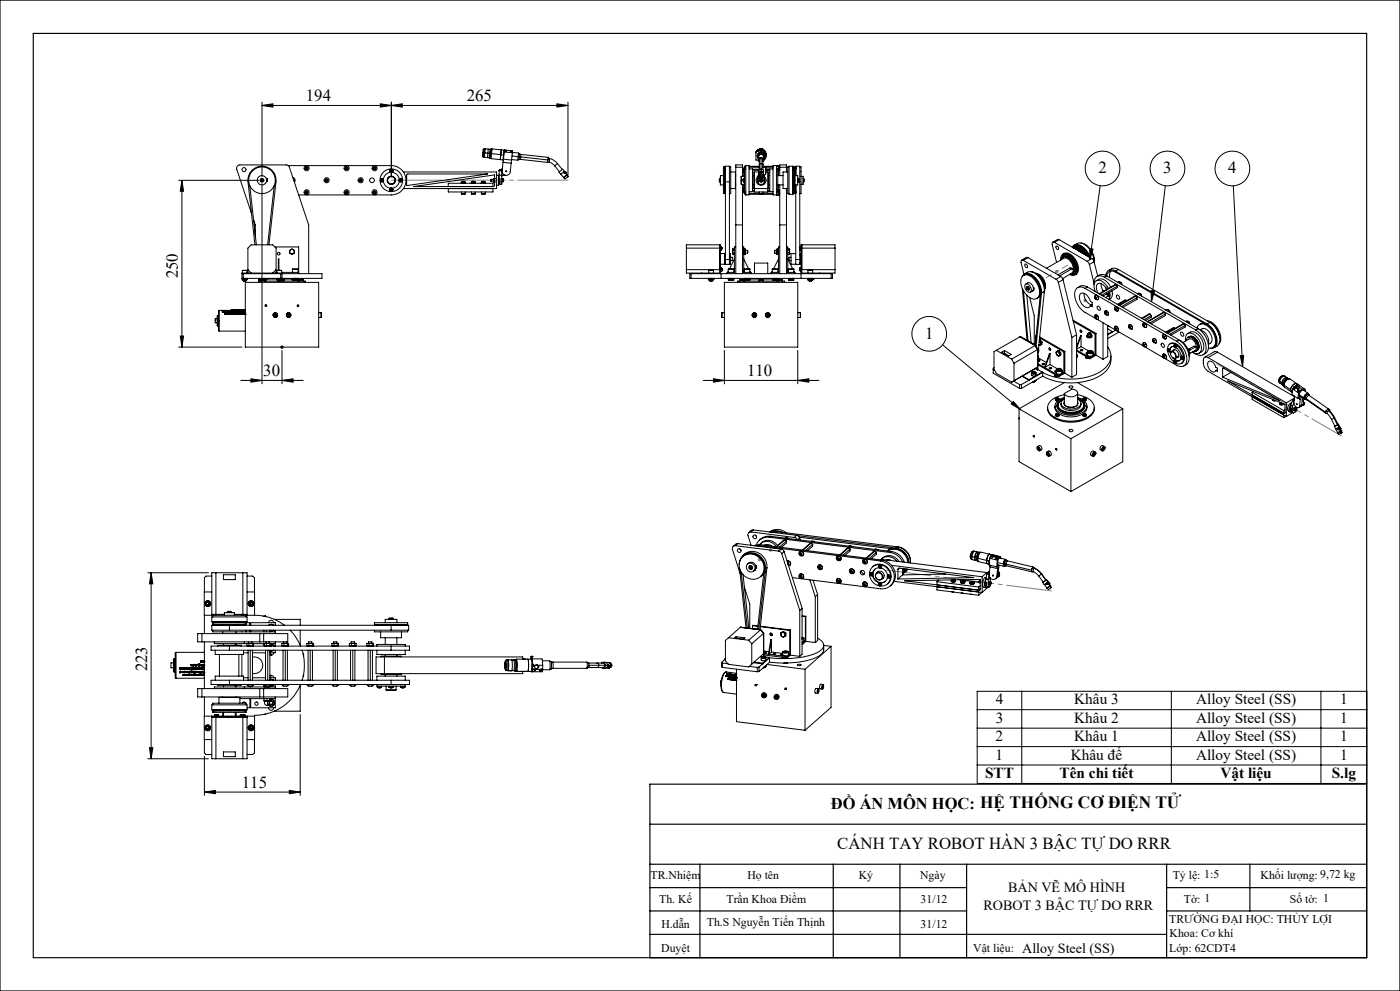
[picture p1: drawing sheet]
<svg xmlns="http://www.w3.org/2000/svg" width="420mm" height="297mm" viewBox="0 0 420 297" stroke-linecap="round" stroke-linejoin="round" font-family="sans-serif">
<defs><g id="words">
<g font-size="5">
<text x="91.8" y="30.4">194</text>
<text x="140" y="30.4">265</text>
<text x="329.5" y="52">2</text>
<text x="349" y="52">3</text>
<text x="368.5" y="52">4</text>
<text x="53.4" y="83.4" transform="rotate(-90 53.4 83.4)">250</text>
<text x="277.5" y="101.5">1</text>
<text x="79" y="112.8">30</text>
<text x="224.1" y="112.8">110</text>
<text x="44.2" y="201.2" transform="rotate(-90 44.2 201.2)">223</text>
<text x="72.6" y="236.2">115</text>
<text x="251.2" y="254.5">CÁNH TAY ROBOT HÀN 3 BẬC TỰ DO RRR</text>
</g>
<text font-size="4.9" x="249.3" y="242.4">ĐỒ ÁN MÔN HỌC: HỆ THỐNG CƠ ĐIỆN TỬ</text>
<g font-size="4.6">
<text x="298.7" y="211.1">4</text>
<text x="322.3" y="211.1">Khâu 3</text>
<text x="358.8" y="211.1">Alloy Steel (SS)</text>
<text x="402" y="211.1">1</text>
<text x="298.7" y="216.7">3</text>
<text x="322.3" y="216.7">Khâu 2</text>
<text x="358.8" y="216.7">Alloy Steel (SS)</text>
<text x="402" y="216.7">1</text>
<text x="298.7" y="227.7">1</text>
<text x="298.7" y="222.2">2</text>
<text x="321.3" y="227.7">Khâu đế</text>
<text x="322.3" y="222.2">Khâu 1</text>
<text x="358.8" y="222.2">Alloy Steel (SS)</text>
<text x="358.8" y="227.7">Alloy Steel (SS)</text>
<text x="402" y="222.2">1</text>
<text x="402" y="227.7">1</text>
<text x="295.5" y="233.2">STT</text>
<text x="317.9" y="233.2">Tên chi tiết</text>
<text x="366.1" y="233.2">Vật liệu</text>
<text x="399.5" y="233.2">S.lg</text>
</g>
<g font-size="4.2">
<text x="302.4" y="267.4">BẢN VẼ MÔ HÌNH</text>
<text x="295.1" y="272.6">ROBOT 3 BẬC TỰ DO RRR</text>
<text x="306.7" y="285.7">Alloy Steel (SS)</text>
</g>
<g font-size="3.5">
<text x="195.2" y="263.3">TR.Nhiệm</text>
<text x="224.2" y="263.3">Họ tên</text>
<text x="257.6" y="263.3">Ký</text>
<text x="276" y="263.3">Ngày</text>
<text x="351.8" y="263.3">Tỷ lệ: 1:5</text>
<text x="378.2" y="263.3">Khối lượng: 9,72 kg</text>
<text x="197.8" y="270.7">Th. Kế</text>
<text x="217.9" y="270.7">Trần Khoa Điềm</text>
<text x="276.2" y="270.7">31/12</text>
<text x="355.2" y="270.7">Tờ: 1</text>
<text x="386.9" y="270.7">Số tờ: 1</text>
<text x="198.4" y="278.3">H.dẫn</text>
<text x="212.1" y="277.4">Th.S Nguyễn Tiến Thịnh</text>
<text x="276.2" y="278">31/12</text>
<text x="350.8" y="276.5">TRƯỜNG ĐẠI HỌC: THỦY LỢI</text>
<text x="350.9" y="280.8">Khoa: Cơ khí</text>
<text x="198.4" y="285.2">Duyệt</text>
<text x="292" y="285.2">Vật liệu:</text>
<text x="350.8" y="285.2">Lớp: 62CDT4</text>
</g>
</g></defs>
<g fill="none" stroke="#000" stroke-width=".3">
<path d="M78.6 31.6l3.3-.5v1zM78.6 30.6v22.3M78.6 31.6h91.8M114.1 31.1l3.3 .5-3.3 .5zM117.4 31.6l3.3-.5v1zM117.4 30.6v22.4M167.1 31.1l3.3 .5-3.3 .5zM170.4 30.6v22.4M53.6 54h24M54.6 54l.5 3.3h-1zM54.6 54v50M74.9 55.6l2 17.8"/>
<path d="M78.4 53.9h.4v.2h-.4zM78.6 55v60M79.9 53.6h.3v.8h-.3M80.1 53.6v.8M82.3 55.6l-2 17.8M86.5 49.6h30.9a4.4 4.4 0 0 1 4.4 4.4 4.4 4.4 0 0 1-4.4 4.4h-27.8M87.9 53.3a.75 .75 0 0 1 .6 .5 .75 .75 0 0 1-.2 .8M88 53.7l.2 .4M91.8 50.3h.5v.3h-.5zM91.8 57.5l.2-.2 .3 .5h-.5zM97.8 53.9h.4v.3h-.4zM103.8 50.3h.4v.3h-.4z"/>
<path d="M103.8 57.5l.2-.2 .2 .5h-.4zM107.9 53.9h.5v.3h-.5zM112.1 50.3h.5v.3h-.5zM112.1 57.5l.3-.2 .2 .5-.2 .1zM114.5 53.9v.2M114.5 54.1h.1M114.5 54.1h.2M114.5 53.9h.2M114.5 53.9h.1M114.6 54.1h.1M114.6 53.9h.1M114.6 53.9h-.1"/>
<path d="M114.7 53.9h.1M114.7 54.1h-.1M114.7 54.1h.1M114.7 53.9v.2M115 54.3a2.46 2.46 0 0 0 2.1 2.1M117.1 51.6a2.36 2.36 0 0 0-2.1 2.2M117.3 51.1v.2M117.3 51.3h.1M117.3 51.1h.1M117.3 51.2v.1M117.3 51.1v.1M117.3 56.8v.1"/>
<path d="M117.3 56.9h.1M117.3 56.8h.1M117.3 51.3h.2M117.3 51.1h.2M117.3 56.9h.2M117.3 56.7h.2M117.3 56.7v.1M117.4 51.1h.1M117.4 51.3h.1M117.4 51.1h-.1M117.4 56.7h.1M117.4 56.9h.1"/>
<path d="M117.4 56.7l-.1 .1M117.4 56.7l.1 .1M117.5 51.1h.1M117.5 51.3h.1M117.5 51.1v.2M117.5 56.7v.1M117.5 56.8h.1M117.5 56.9h.1M117.5 56.9h-.1M117.5 56.8v.1M117.7 51.6a2.37 2.37 0 0 1 2.1 2.2M119.8 54.3a2.37 2.37 0 0 1-2.1 2.1"/>
<path d="M120.1 53.9v.2M120.1 54.1h.1M120.1 54.1h.2M120.1 53.9h.2M120.1 53.9h.1M120.2 53.9h-.1M120.2 54.1h.1M120.3 53.9h.1M120.3 54.1h.1M120.3 53.9v.2M121 51.5h28v5h-28M122.1 52.2l24.2-.1-24.3 3.5z"/>
<path d="M124.1 55.9l24.3-3.5v3.3l-.3 .2zM134.5 55.9v-1h13.4v1M134.5 56.5v1h13.4v-1M138.4 54.9h.5M138.4 54.6v.3M138.4 54.9h.1M138.4 58.1h.1M138.4 58.1h.9M138.4 57.5v.6M138.5 58.1h.8M138.6 54.6h.3M138.6 54.6h.6"/>
<path d="M138.6 54.6h-.2M138.7 54.4h.6M138.7 54.4v.2M138.9 54.9h.6M138.9 54.6v.3M139.2 54.6h-.3M139.2 54.6h.3M139.3 54.4v.2M139.3 58.1h.3M139.5 54.9h.1M139.5 54.6v.3M139.5 54.6h.1"/>
<path d="M139.6 58.1h-.3M139.6 57.5v.6M141.4 54.9h.5M141.4 54.6v.3M141.4 54.9h.1M141.4 58.1h.1M141.4 58.1h.9M141.4 57.5v.6M141.5 58.1h.8M141.6 54.6h.3M141.6 54.6h.6M141.6 54.6h-.2"/>
<path d="M141.7 54.4h.6M141.7 54.4v.2M141.9 54.9h.6M141.9 54.6v.3M142.2 54.6h-.3M142.2 54.6h.3M142.3 54.4v.2M142.3 58.1h.3M142.5 54.9h.1M142.5 54.6v.3M142.5 54.6h.1M142.6 58.1h-.3"/>
<path d="M142.6 57.5v.6M144.4 54.9h.5M144.4 54.6v.3M144.4 54.9h.1M144.4 58.1h.1M144.4 58.1h.9M144.4 57.5v.6M144.5 58.1h.8M144.6 54.6h.3M144.6 54.6h.6M144.6 54.6h-.2M144.7 54.4h.6"/>
<path d="M144.7 54.4v.2M144.9 45.8l-.2 1.1 .3 .2M144.9 45.8h.2M144.9 54.9h.6M144.9 54.6v.3M145 47.1h.3M145.1 45.8l-.1 1.3M145.1 45.8h.4M145.2 54.6h-.3M145.2 54.6h.3M145.3 44.6l-.2 1.2M145.3 44.6l-.3 .1-.1 1.1"/>
<path d="M145.3 44.6h.3M145.3 58.1h.3M145.3 54.4v.2M145.5 45.8l-.2 1.3M145.5 45.8l.9 .1M145.5 54.9h.1M145.5 54.6v.3M145.5 54.6h.1M145.6 58.1h-.3M145.6 57.5v.6M145.6 44.6l-.1 1.2M145.6 44.6l.9 .1"/>
<path d="M146.2 47.2l.5 .1M146.4 45.9l-.2 1.3-.9-.1M146.4 45.9l.5 .1M146.5 44.7l.5 .1M146.5 44.7l-.1 1.2M146.7 47.3l.3 .1M146.9 46l-.2 1.3M146.9 46h.3M147 44.8l-.1 1.2M147 44.8l.3-.1-.1 1.3M147 47.4h.3M147.2 46l-.2 1.4"/>
<path d="M147.2 46h.3M147.3 53.8v.5M147.3 44.7l.3 .1M147.3 53.8h.8M147.3 54.3h.8M147.5 46l-.2 1.6 2.8 .2M147.5 46l2.7 .4M148.1 53.5h.1M148.1 54.5h.1M148.1 54.3v.2M148.1 53.8v.2M148.1 53.8v.5"/>
<path d="M148.1 53.5v.3M148.1 53.5h.2M148.1 54.5h.3M148.1 54v.3M148.1 54h.2M148.3 54v.5M148.3 53.5v.5M148.3 54.5h.1M148.3 53.5h.1M148.4 53.5h.1M148.4 54.5h.1M149 52.5h.6v3h-.6"/>
<path d="M149.6 53.6h.4v.8h-.4M149.8 52.5h.7M149.8 51h.7v4.2h-.7v-.8M149.8 54.8h.7M149.8 51.1h.7M150.2 46.4l-.1 1.4M150.2 46.4l.9 .1M150.4 44.9l-.2 1.5M150.4 44.9l-2.8-.3-.1 1.4M150.4 44.9l.8 .1-.1 1.5M150.5 53.6h.4M150.5 54.5h.4"/>
<path d="M150.7 50.5l-.9 .5v2.6M150.9 53.6v.9M150.9 48.6l-.3 2.6a1.23 1.23 0 0 0 1.1 1.3 1.23 1.23 0 0 0 1.4-1l.3-2.6M150.9 47.8l.1 .1M150.9 48.6l2.5 .3M151 47.7l-.1 .9M151 47.7l2.5 .3M151.1 46.5l-.2 1.4-.8-.1M151.1 46.5h.1M151.2 45.1h.1M151.3 45.5l2.4 .3M151.3 45.5l-.3 2.2"/>
<path d="M151.4 45v.1a.29 .29 0 0 0 .3 .4 .29 .29 0 0 0 .2-.5M151.4 45l-.1 .5M151.4 45h.5M151.6 52.5h-.8l-.3 .3M151.9 45l1.3 .2M153.2 45.2a.29 .29 0 0 0 0 .3 .29 .29 0 0 0 .3 .1 .29 .29 0 0 0 .1-.4M153.2 45.2h.4M153.5 48l-.1 .9M153.6 46.7l1.8 .3M153.6 45.2l.1 .6M153.7 45.7l1.9 .2-.2 1.1M153.7 45.8l-.2 2.2"/>
<path d="M155.4 47.8l.3 .1M155.4 47l-.1 1-1.8-.2M155.4 47h.4M155.5 46.1h.4M155.8 47l-.1 .9M155.8 47h.4M155.9 46.1l.4 .2M155.9 46.1l-.1 .9M156.1 47.8l-.4 .1M156.1 47.8l8.2 .9M156.2 47l-.1 .8M156.2 47l8.2 .9"/>
<path d="M156.3 46.3l-.1 .7M156.3 46.3l8.2 .9M164.4 47.9l-.1 .7M164.5 47.2l.4 .3M164.5 47.2v.2M164.5 47.4l-.1 .5M164.5 47.4l.4 .3M164.9 48.6l-.6 .1M164.9 47.7v.9M164.9 48.6l1.5 1.1M164.9 47.5v.2M164.9 47.5l1 .4 1.4 1.1"/>
<path d="M166.4 49.7l1.5 1.8M167.3 49l-.9 .7M167.3 49l1.4 1.8M167.7 51.6l1.1-.9 .5 .6-1.1 .9zM168.2 52.2l.9 1M169.1 53.2v.1M169.2 51.8l.1 .1M169.2 51.8l.2 .1M169.2 51.8h.1M169.3 51.9h.1M169.4 51.7h.1M169.4 51.7v.2"/>
<path d="M169.4 51.7v.1M169.4 51.7l.1 .2M169.4 51.8h.1M169.4 51.8v.1M169.4 51.9h.1M169.4 51.6l.1 .1M169.4 51.6l-.1-.2 .2 .3M169.5 51.7v.1M169.5 51.6v.1M169.5 51.6h.1M169.5 51.6l-.1 .1M169.5 51.7h.1"/>
<path d="M169.5 51.7l.6 .6M169.5 51.7l.5 .7M169.6 51.7h.1M169.6 51.7l-.1 .1M170 52.4l.1 .1M170 52.4l-.9 .8M170.1 52.3v.2M170.1 52.3l-.1 .1M170.1 52.5l-1 .8M170.1 52.5l.3 .4M170.1 52.5h.1M170.4 52.9l-.9 .7-.4-.3"/>
<path d="M216 53.4l-.2 .3v.6l.2 .3M216 53.4v1.2M216 54.6h.1M216 53.4h.1M217 52.6h-.9v2.8h.9M217 50h.4v8h-.4zM217.4 53.5h.2M217.4 53.8h.2M217.4 54.3h.2M217.4 52.5h.2M217.4 55.9h.2M217.4 57.5h.2"/>
<path d="M217.4 56.4h.2M217.4 54.9h.2M217.4 51.1h.2M217.4 51h.2M217.4 51.6h.2M217.4 51.9h.2M217.4 53h.2M217.4 54.5h1.4M217.4 51.3h.2M217.4 54.1h.2M217.4 53.9h.2M217.4 56.9h.2"/>
<path d="M217.4 56.7h.2M217.4 55.4h.2M217.4 52.6h.2M217.4 54.6h.2M217.4 53.4h.2M217.4 52.8h.2M217.4 55h.2M217.4 55.8h.2M217.4 52.2h.2M217.4 56.2h.2M217.4 56.8h.2M217.4 57h.2"/>
<path d="M217.4 57.2h.2M217.4 50.8h.2M217.4 57.4h.2M217.4 50.6h.2M217.4 57.6h.2M217.4 50.4h.2M217.4 57.7h.2M217.4 50.3h.2M217.4 57.8h.2M217.4 50.2h.2M217.4 52h.2M217.4 51.4h.2"/>
<path d="M217.4 50.5h.2M217.4 53.2h.2M217.4 55.2h.2M217.4 55.6h.2M217.4 54.2h.2M217.4 53.1h.2M217.4 52.7h.2M217.4 55.3h.2M217.4 52.3h.2M217.4 55.7h.2M217.4 56.1h.2M218.8 50h.4v8h-.4"/>
<path d="M218.8 54.5v-4.7h-1.2v28M218.8 54.5v23.3M219.2 51.5h1.4v5h-1.4M220.6 52.4h.1M220.6 55.6h.1M220.7 50.1v-.7h2v.7M220.7 50.1h2M220.7 50.1v31.9M222.4 52.8v2.4M222.4 55.2h.9M222.4 52.8h.9M222.7 50.4h.4v.3"/>
<path d="M222.7 50.1v2.7M222.7 55.2v26.8M222.9 51.3l.1 .2M222.9 51.3h.1M222.9 51.1v.2M222.9 51.1h.1M222.9 56.9l.1 .2M222.9 56.9h.1M222.9 54.1l.1 .2M222.9 54.1h.1M222.9 53.9v.2M222.9 53.9h.1"/>
<path d="M223 51.5l.1 .2M223 57.1l.1 .2M223 54.3l.1 .2M223 51.5h.1M223 51l-.1 .1M223 51h.1M223 57.1h.1M223 56.6l-.1 .3M223 56.6h.1M223 54.3h.1M223 53.8l-.1 .1M223 53.8h.1"/>
<path d="M223.1 51.7h.1M223.1 50.8l-.1 .2M223.1 57.3h.1M223.1 56.3h.1M223.1 56.3l-.1 .3M223.1 54.5h.1M223.1 53.5l-.1 .3M223.1 50.8v.9M223.1 56.3v1M223.1 53.5v1M223.1 50.7v.1M223.1 53.5h.1"/>
<path d="M223.1 50.7v1M223.1 53.5h.2M223.1 51.7h.2M223.1 54.5h.2M223.1 50.7h.2M223.1 57.3h.2M223.1 56.3h.2M223.1 51.7v1.1M223.1 57.3v.3h-.4M223.1 55.2v1.1M223.1 55.4h.2M223.1 52.6h.2"/>
<path d="M223.3 57.3v.7l.4 .4M223.7 49.7l-.4 .4v.6M223.7 49.7v.9M223.7 57.4v1M223.7 58.4h.1M223.7 50.6h-.4v6.8h.4M223.7 49.6v8.8h1v-8.8l-1 .1M224.7 50.6h1v6.8h-1M224.7 50.1h3.1M224.7 58.2h7.2M224.7 49.8h3.1M224.7 57.9h3.1"/>
<path d="M225.7 56.4h5.2M225.7 51h1.9M225.7 51.6h.6M225.7 55.4h.4M225.7 52.6h.4M225.7 50.7h2.1M225.7 57h.6M225.7 57.3h.6M226.1 51.6v4.8M227 45.2l-.2 .3zM227.1 45.3l-.3 .4 .3-.3M227.1 45.1v.1"/>
<path d="M227.1 45.3v.1M227.3 47a1.08 1.08 0 0 1 1-1.1 1.08 1.08 0 0 1 1.1 1.1M227.3 47l.3 .7M227.3 47a1.1 1.1 0 0 1 1-1.4 1.1 1.1 0 0 1 1.1 1.4M227.3 45l-.5 .5v2.5h.6l.4 .4-.2-.5M227.3 45.2l-.2 .1M227.3 45.2l-.2 .2M227.3 45.2h.1M227.3 45.2l-.5 .6M227.3 45h.1M227.3 45l-.2 .1M227.3 47.3a1.17 1.17 0 0 1 1-1.7 1.17 1.17 0 0 1 1 1.7"/>
<path d="M227.3 45.2h1M227.3 45h.7M227.3 45v.2M227.4 45a1.47 1.47 0 0 1 1.5-.3 1.47 1.47 0 0 1 .9 1.4M227.4 47h.2M227.4 47a.9 .9 0 0 1 .9-.9 .9 .9 0 0 1 .9 .9M227.4 47l.2 .5M227.4 52.8a1.49 1.49 0 0 0-.2 2.2 1.49 1.49 0 0 0 2.2 0 1.49 1.49 0 0 0-.2-2.2M227.4 53.6h-.2v.8h.2M227.4 47h.1M227.5 44.8l.7-.2 .9 .2M227.6 47a.76 .76 0 0 1 .7-.7 .76 .76 0 0 1 .8 .7"/>
<path d="M227.6 47v.9M227.6 44.8l.6-.2 .8 .2M227.6 51.8v-.7a.8 .8 0 0 1 .7-.4 .8 .8 0 0 1 .8 .4v.7M227.6 51.5h-1.3v6h4v-6h-.6M227.7 52.8v.1M227.7 52.1l-.3 .4v2.3l.4 .4h1l.4-.4v-2M227.7 52.9l.1 .4M227.8 51.8h.1M227.8 51.8v.1M227.8 58.1h.1M227.8 54a.55 .55 0 0 0 .5 .6 .55 .55 0 0 0 .6-.6M227.8 51.9h.1"/>
<path d="M227.8 47.4l.1 .3M227.8 47.4a.76 .76 0 0 1 .8-.2 .76 .76 0 0 1 .5 .7M227.8 47.4l-.2 .5M227.8 54h.1M227.8 49.4v1.5M227.8 57.5v.6M227.9 51.8h.1M227.9 58.1h1M227.9 51.8l-.1 .1M227.9 51.9h.1M227.9 51.7h.1M227.9 51.7l-.1 .2"/>
<path d="M227.9 51.7v.2M227.9 47.7l-.1 1.7M228 51.7h-.1M228 51.7h.1M228 45h.7l.8 .5M228 45h.3M228 45l-.5 .1h.8M228 45l.4 .1M228 45l-.5 .1M228 45h.1M228 53.5l-.2 .5M228 51.8h.1"/>
<path d="M228 51.7v.1M228.1 51.7v.1M228.1 51.7h.1M228.1 51.7l-.1 .1M228.1 53.9h.4v.2l-.2 .2zM228.1 52.4v.1M228.1 51.6l.1 .1M228.1 51.6h.1M228.1 51.4l.8 .2 .1 1.2M228.1 51.6v.1M228.1 51.4l-.4 .3v1.1M228.1 52.5l.7 .1 .2 .3"/>
<path d="M228.1 52.5l-.4 .4M228.1 52.4l.7 .1 .2 .3M228.1 52.4l-.4 .4M228.1 52.5l.1 .4M228.1 51.4v1M228.1 53.1h.1M228.2 52.9l-.4 .5 .7 .2M228.2 52.9l.6 .3-.3 .4M228.2 51.7h-.1M228.2 53.1h.1M228.2 53.1h.3zM228.2 53.6a.45 .45 0 0 0-.3 .6 .45 .45 0 0 0 .5 .3 .45 .45 0 0 0 .4-.5"/>
<path d="M228.2 53v.1M228.2 51.6v.1M228.2 51.7h.1M228.2 53.6a.42 .42 0 0 0-.3 .5 .42 .42 0 0 0 .5 .3 .42 .42 0 0 0 .3-.4M228.3 51.7h.1M228.3 51.6l-.1 .1M228.3 51.6h.1M228.3 51.7h-.1M228.3 53h.1M228.3 51.3l-.5 .2-.1 .5M228.3 51.3l.6 .2 .1 .5M228.3 47.5l-.4 .2"/>
<path d="M228.3 47.5v1.5M228.3 45a1.5 1.5 0 0 1 1.6 1.7M228.3 45.2a1.6 1.6 0 0 1 1.5 1.3 1.6 1.6 0 0 1-.8 1.8l-.1 .2M228.3 45h.1M228.3 49l-.5 .4M228.3 49l.6 .4M228.3 47.5l.4 .2 .1 .3M228.3 45v.2M228.3 49v2.3M228.4 51.7h.1M228.5 51.6h.1M228.4 51.6v.1"/>
<path d="M228.4 51.6h.1M228.4 53.6l.3 .4M228.5 51.6l-.1 .1M228.5 53.1v.4M228.5 53.6l.3 .4M228.5 51.7h.1M228.5 51.6v.1M228.6 53.5l.3 .5M228.8 54h.1M228.9 58.1h-1.1M228.9 48v1.4M228.9 49.4v1.5"/>
<path d="M228.9 57.5v.6M228.9 50.1h3M228.9 49.8h3M228.9 57.9h3M229 52.9l-.2 .4M229 52.8v.1M229 52.5h.3M229 52.8h.2M229.1 47.9l-.3 .6M229.1 47v.9M229.2 47h-.1M229.2 47l-.1 .5"/>
<path d="M229.2 53.6h.2v.8h-.2M229.2 47h.1M229.3 52.5l-.1 .3M229.4 47l-.3 .7M229.7 51h1.2M229.7 51v.3M229.7 51.3v.1M229.7 51.4v.2M229.7 51.6h.1M229.7 51.7v.2M229.7 51.9v.1M229.7 52v.1"/>
<path d="M229.7 52.2l-.4 .3M229.7 50.1v.3M229.7 50.4v.1M229.7 50.5v.3M229.7 50.8v.2M229.7 51.3h.1M229.7 51h.1M229.7 52.1v.1M229.7 50.8h.7M229.7 51.6v.1M230.3 51.6h.6M230.3 57h.6"/>
<path d="M230.3 57.3h.6M230.4 50.8v.2l.1-.2M230.4 50.8h.1M230.5 51.6v4.8M230.5 55.4h.4M230.5 52.6h.4M230.9 50.7l-1.2 .1M231.9 50.6h-1v6.8h1M232.9 50.6h.4v6.8h-.4M232.9 49.6v8.8M232.9 58.3h.1M232.9 49.7h.1"/>
<path d="M233 58.4h.5M233 57.7h.5M233 49.8h.5M233 50.5h.5M233 49.7v.9M233 57.4v1M233.3 51.2h.2M233.3 55.4h1.6M233.3 52.6h1.6M233.3 57h.2M233.3 56.8h.2M233.5 57.7l.1 .4"/>
<path d="M233.5 57l.1 .4M233.5 56.9h.1M233.5 58.4h.1M233.5 50.5l.1 .4M233.5 49.8l.1 .4M233.5 56.8v.1M233.5 51.1v1.5M233.5 55.4v1.5M233.6 57.4l-.1 .3M233.6 57.4v.7M233.6 56.9v.5M233.6 58.3l-.1 .1"/>
<path d="M233.6 58.1v.2M233.6 50.2l-.1 .3M233.6 50.2v.7M233.6 49.7v.5M233.6 51.1l-.1 .1M233.6 50.9v.2M233.6 49.7l-1.7-.1v8.8h1.6M233.6 58h.3M233.6 50h.3M233.6 57.2h.3M233.6 50.8h.3M233.6 58.1l-.1 .3"/>
<path d="M233.6 56.9l-.1 .1M233.6 50.9l-.1 .3M233.6 49.7l-.1 .1M233.9 50v.8M233.9 57.2v.8M233.9 50v-.6h2v.7M233.9 50.1h2M233.9 50.8v1.8M233.9 55.4v1.8M233.9 58v24M235.9 50.1v1.4M235.9 56.5v25.5"/>
<path d="M236.3 51.5h-1.4v5h1.4M236.7 49.8h1.2v8.4h-1.2zM236.7 50h-.4v8h.4M237.9 53.5h.2M237.9 53.8h.2M237.9 54.3h.2M237.9 52.5h.2M237.9 55.9h.2M237.9 57.5h.2M237.9 56.4h.2M237.9 54.9h.2M237.9 51.1h.2"/>
<path d="M237.9 51h.2M237.9 51.6h.2M237.9 51.9h.2M237.9 53h.2M237.9 54.5h.2M237.9 51.3h.2M237.9 54.1h.2M237.9 53.9h.2M237.9 56.9h.2M237.9 56.7h.2M237.9 55.4h.2M237.9 52.6h.2"/>
<path d="M237.9 54.6h.2M237.9 53.4h.2M237.9 52.8h.2M237.9 55h.2M237.9 55.8h.2M237.9 52.2h.2M237.9 56.2h.2M237.9 56.8h.2M237.9 57h.2M237.9 57.2h.2M237.9 50.8h.2M237.9 57.4h.2"/>
<path d="M237.9 50.6h.2M237.9 57.6h.2M237.9 50.4h.2M237.9 57.7h.2M237.9 50.3h.2M237.9 57.8h.2M237.9 50.2h.2M237.9 52h.2M237.9 51.4h.2M237.9 50.5h.2M237.9 53.2h.2M237.9 55.2h.2"/>
<path d="M237.9 55.6h.2M237.9 54.2h.2M237.9 53.1h.2M237.9 52.7h.2M237.9 55.3h.2M237.9 52.3h.2M237.9 55.7h.2M237.9 56.1h.2M238.1 50h.4v8h-.4zM238.5 52.6h.8v2.8l-.8 .1M238.5 55.5h.2M238.5 52.5h.2"/>
<path d="M238.5 55.8h.2M238.5 56.4h.2M238.5 51.1h.2M238.5 51h.2M238.5 51.7h.2M238.5 51.6h.2M238.5 51.3h.2M238.5 56.7h.2M238.5 50.7h.2M238.5 52.3h.2M238.5 56.2h.2M238.5 51.9h.2"/>
<path d="M238.5 56.8h.2M238.5 57h.2M238.5 57.2h.2M238.5 57.4h.2M238.5 50.6h.2M238.5 57.6h.2M238.5 50.5h.2M238.5 57.7h.2M238.5 50.3h.2M238.5 57.8h.2M238.5 50.2h.2M238.5 50.8h.2"/>
<path d="M238.5 52h.2M238.5 57.3h.2M238.5 51.4h.2M238.5 52.2h.2M238.5 55.6h.2M238.5 55.7h.2M238.5 56.1h.2M238.5 50.4h.2M238.5 50.9h.2M238.7 52.7v-2.9h1.2v4.7M238.7 55.4v22.4M239.3 54.6h.1"/>
<path d="M239.3 53.4h.1M239.4 53.4l.2 .3v.7l-.2 .2M239.4 53.4v1.2M239.5 54.5h.4M239.9 50h.4v8h-.4M239.9 54.5v19.8M240.3 52.8h.6v2.4h-.6M240.9 54.6h.1M240.9 53.4h.1M241 53.4l.3 .3v.6l-.3 .3M241 53.4v1.2M330.1 55.6l-3.1 22.3"/>
<path d="M349.6 55.7l-4.2 34.7M370 55.7l2.8 54.2M75.5 64l-4.5-13.3a1.01 1.01 0 0 1 1-1.3h13.9l.8 .5 5.9 17.5v14.6M76.1 65.8l.5 1.6v3.3M76.5 73.4l-2.1-18.9a4.2 4.2 0 0 1 4.2-4.7 4.2 4.2 0 0 1 4.2 4.7l-2.1 18.9M82.5 74h7.1v8M86.9 75.4l.3 .6M86.9 75.4v.4l.3 .2M87.2 74.8h.7M87.2 76h.7M87.2 74.8l-.3 .6M87.2 74.8l.4-.2 .3 .2"/>
<path d="M87.2 74.8l-.3 .2v.4M87.2 76l.4 .2 .3-.2M87.9 74.8l.4 .6M87.9 74.8l.4 .2v.4M88.3 75.4l-.4 .6M88.3 75.4v.4l-.4 .2M205.9 74.4h10.2M215.9 73.4v8.4M216.1 76h1.2v3.2h-1.2M216.1 74h.3M216.1 75h.3M216.4 74h.1"/>
<path d="M216.4 74v1M216.4 75h.1M216.4 74l.1 .3M216.5 74.3h.1M216.5 74.3v.1M216.5 74.4v.2M216.5 74.6h.1M216.5 74.6l-.1 .4M216.5 74.4h.1M217.3 76.4h.3M217.3 78.8h.3M217.6 77.8h1.2"/>
<path d="M218.8 76h.3v3.2h-1.5v-1.4M218.8 77.8v1.4M219.1 77.1h.6v1h-.6M219.8 75.4v.4M219.8 74.8v.6M219.8 75.4v.6M219.8 76v.2M219.8 74.8v.2M219.8 75v.4M219.8 75.8v.2M219.8 74.6v.2M219.8 75h.5"/>
<path d="M219.8 75.8h.5M219.8 76.2h.5M219.8 74.6h.5M220.3 77.6l-1.5 3M220.7 74h-.4v7.6h-2.2v.4M220.7 67.4h2M222.7 74h.4v7.6h2.2v.4M223.1 76.1l.1 .1M223.1 77.6l1.5 3M223.2 75.8v.4M223.2 75v.8M223.2 74.6v.4"/>
<path d="M223.2 75h1.1M223.2 75.8h1.1M223.2 74.6l-.1 .1M223.2 76.2h.3M223.2 74.6h.3M223.5 74.6l.1 .2M223.6 75.4v.6M223.6 74.8v.6M223.6 76l-.1 .2M224.3 75v.8M232.4 75v.8M232.4 75h1.1"/>
<path d="M232.4 75.8h1.1M233.1 74.8v.6M233.1 75.4v.6M233.1 76l.1 .2M233.2 74.6l-.1 .2M233.2 76.2h.3M233.2 74.6h.3M233.5 75v.8M233.5 75.8v.4M233.5 74.6v.4M233.5 74.6v.1M233.5 76.1v.1"/>
<path d="M233.5 77.6l-1.5 3M233.9 74h-.4v7.6h-2.2v.4M233.9 67.4h2M235.9 74h.4v7.6h2.2v.4M236.3 74.6l.6 .2M236.3 75.7h.5M236.3 74.9h.5M236.3 76.2h.5M236.3 77.6l1.5 3M236.8 74.9l.1 .4M236.8 75.7l.1 .3M236.9 74.7v.1"/>
<path d="M236.9 76.2h-.1M236.9 75.3l-.1 .4M236.9 75.3v.7M236.9 74.8l-.1 .1M236.9 74.8v.5M236.9 76l-.1 .2M236.9 76v.2M237.3 77.1h-.6v1h.6M238.7 77.8v1.4M238.7 76h-1.4v3.2h2.6v-1.4M238.7 77.8h1.2M239.9 74.6v.1"/>
<path d="M239.9 74.6h.1M239.9 74.4h.1M239.9 74.8l.1 .2M239.9 74.7h.1M239.9 74.3h.1M239.9 74.7v.1M239.9 74.4v.2M239.9 74.3v.1M239.9 76.4h.3M239.9 78.8h.3M239.9 74.8v3M240 75h.1"/>
<path d="M240 74h.1M240 74l-.1 .3M240 74v1M240.1 74v1M240.1 74h.2M240.1 75h.2M240.3 76v3.2M240.3 74.4h10.2M240.5 73.4v8.4M307 78a.48 .48 0 0 0-.6 .1 .48 .48 0 0 0-.1 .6l.9 3.5M307 78l9.8 5.7M307.5 79.2a.62 .62 0 0 1 .7 .3 .62 .62 0 0 1-.2 .7 .76 .76 0 0 1-.5-1z"/>
<path d="M308.4 77.2l-.5-.1-1.4 .9M308.4 77.2l-1.4 .8M308.4 77.2l9.8 5.7M316.3 72.6a.49 .49 0 0 0-.6 .1 .49 .49 0 0 0 0 .6l1.3 5.4M316.3 72.6l9.8 5.7M316.9 73.8a.64 .64 0 0 1 .6 .3 .64 .64 0 0 1-.1 .7 .76 .76 0 0 1-.5-1zM317.7 71.8h-.4l-1.5 .8M317.7 71.8l9.9 5.7M317.7 71.8l-1.4 .8M318.2 78a1.67 1.67 0 0 1 .9-2 1.67 1.67 0 0 1 2.1 .6 4.7 4.7 0 0 1 1.7 5.5l-.5 .3-.6 .1-.9-.2M318.4 77.9a1.22 1.22 0 0 1 .9-1 1.22 1.22 0 0 1 1.3 .5 3.8 3.8 0 0 1 1.5 4.2l-.7 .5M318.5 77.5a1.37 1.37 0 0 1 .9-1.1 1.37 1.37 0 0 1 1.5 .4 4.1 4.1 0 0 1 1.7 5l-.5 .3h-.9"/>
<path d="M318.6 77.3v.1M318.7 77.3a1.35 1.35 0 0 1 2.3-.4 3.7 3.7 0 0 1 1.4 4.9l-1 .3M318.9 77.1a2.46 2.46 0 0 1 3.1 1.9 2.02 2.02 0 0 1-.3 2.9M318.9 76.1a2.73 2.73 0 0 1 3.7 1.6 3.4 3.4 0 0 1 .2 4.5l-.3 .2M319.2 76.5l-.6 .8M319.8 76.9a3.3 3.3 0 0 1 2.5 4.3M320.9 77.5a2.69 2.69 0 0 1 1.5 2.5M321.8 74.2l.3-.2zM322 73.9a2.51 2.51 0 0 1 3.3 .9l1.4 2.2M322.1 74.3l1.7 1M322.1 74v.1M322.3 74l-.4 .2 .4-.2"/>
<path d="M322.3 74h.1M322.3 73.5a2.89 2.89 0 0 1 4.4 1 6.6 6.6 0 0 1 1.5 3.9M322.5 73.9h.1M322.5 73.9l-.6 .4M322.6 73.9v.1M322.6 73.9l-.6 .4M322.8 73.9h.1M322.8 73.9l-.7 .4M322.8 73.9l.1 .1M323 73.9h.1M323 73.9l-.8 .5M323.1 73.9v.1"/>
<path d="M323.1 73.9l-.8 .5M323.3 74.9l.8-.5zM323.3 74h.1M323.3 74l-.8 .4M323.3 74l-.9 .4M323.4 74v.2M323.4 74l-.9 .5M323.5 75l.9-.5zM323.5 74h.1M323.5 74l-.8 .5 .9-.4M323.6 74v.1M323.6 74.1v.2"/>
<path d="M323.6 74.1h.1M323.6 74.1l-.8 .5M323.8 74.2h.1M323.8 74.2l-.8 .5M323.9 74.2h.1M323.9 74.2v.3M323.9 74.2l-.9 .5M324 73.8a5.5 5.5 0 0 1 2.8 3.2M324.1 73.8h.1M324.1 74.4h.1M324.2 74.4h.1M324.2 74.4v.2"/>
<path d="M324.2 74.4l-.9 .5M324.2 74.6h.1M324.2 73.9l.1 .1M324.3 72.8a5.4 5.4 0 0 1 4 5.9M324.4 74.5h.1M324.4 74.8l.1 .1M324.4 74.6h.1M324.4 74.6v.2M324.4 74.8l-.7 .4M324.4 74.6l-.8 .5M324.5 74.1h.1M324.6 74.2h.1"/>
<path d="M324.6 74.1v.1M324.7 74.8l-.9 .5M324.7 74.8h.1M324.7 74.8v.1M324.7 75l.1 .1M324.7 75l-.7 .4M324.7 74.9v.1M324.7 74.9l-.9 .4M324.8 74.3h.1M324.9 74.4h.1M324.9 74.3l-.1 .1M324.9 75l.1 .1"/>
<path d="M324.9 75h.1M324.9 75.3l.1 .1M324.9 75l-.8 .5M324.9 75.3l-.6 .3M324.9 75l-.7 .5 .8-.4M325 75.1h.1M325 75.1l-.1 .2M325 75.1l-.8 .5M325 74.5l.1 .1M325 74.5h.1M325.2 75.6l.1 .1M325.2 75.3l-.7 .4"/>
<path d="M325.2 75.3h.1M325.2 75.6l-.5 .2M325.2 75.3l.1 .1M325.2 75.3l-.6 .4 .7-.3M325.3 75.4l-.1 .2M325.3 74.7h-.1M325.3 74.8h.1M325.4 74.8h-.1M325.4 75.8l.1 .2M325.4 75.8l-.4 .3M325.4 74.8v.1M325.4 75.6l.1 .1"/>
<path d="M325.4 75.6h.1M325.4 75.6l-.5 .3M325.5 75.7h.1M325.5 75h.1M325.5 75.7l-.1 .1M325.5 75.7l-.6 .3M325.5 76l-.2 .2M325.6 75.1v.1M325.6 76.1l.1 .2M325.6 76.1l-.2 .2M325.6 75.9h.1M325.6 75.9l-.1 .1"/>
<path d="M325.6 75.9l-.3 .3M325.7 75.9v.1M325.7 76h.1M325.7 76.3l-.1 .1M325.7 76l-.1 .1M325.7 76l-.4 .2M325.7 76l-.3 .2M325.8 75.2h-.1M325.9 75.3l-.1 .1M325.9 76.3h-.2M325.9 75.5h.1M325.9 76.3h.1"/>
<path d="M325.9 76.3v.1M325.9 76.3l-.2 .1h.2M325.9 76.3l-.2 .1M325.9 75.4v.1M325.9 76.4l-.1 .1M326 75.5h-.1M326 76.6h.1M326 75.7h.1M326.1 75.8h.1M326.1 78.3l.7 1M326.2 76.7a4.3 4.3 0 0 0-4-2.9l-.5 .3a1.89 1.89 0 0 1 3.1-.2 7 7 0 0 1 2.3 3.3M326.3 76l-.1 .1"/>
<path d="M326.3 76.1h.1M326.4 76.1l-.1 .1M326.5 76.3h-.1M326.5 76.4h-.1M326.5 76.4h.1M326.5 76.4v.1M326.6 76.7h.1M326.7 76.7l-.1 .2M326.8 79.3l1.4 5.5M326.9 74.5l1 .1-.9 3.3zM327.6 77.5l.6 1M327.6 77.5l-1.5 .8"/>
<path d="M328.2 78.5l-1.4 .8M328.2 78.5l1.1 4.3M65.2 95.5h-.6v1.2h.6M65.4 94.5l-.2 .2v2.8l.2 .2M65.4 94.5v3.2M65.4 94.5h.2M65.4 97.7h.2M65.8 93l-.2 .2v5.9l.2 .1M65.8 93v6.2M65.8 99.2h7.8M66.6 93.1l.1 .1M66.6 93.1h.1"/>
<path d="M66.7 93.2h.1M66.7 93.6h.1M66.7 93.1v.1M66.7 93.5l.2 .1M66.7 93.3v.3M66.7 93.5h.2M66.7 93.5v.1M66.7 93.4h.3M66.7 93.3v.1M66.8 93.1h-.1M66.8 93.1h.1M66.8 93.1v.1"/>
<path d="M66.8 93.2h.1M66.9 93.3l-.2 .1M66.9 93.3l.1 .1M66.9 93.4h.1M66.9 93.4h-.2M66.9 93.5v.1M66.9 93.4h-.1M66.9 93.1v.1M66.9 93.2h.1M66.9 93.1h.1M67 93.1h.1M67 93.1l-.2 .1"/>
<path d="M67 93.1v.1M67 93.4v.1M67 93.5l-.1 .1M67 93.4l-.1 .1M67.1 93.4v.1M67.1 93.1l-.1 .1M67.1 93.1h-.1M67.1 93.5l.1 .1M67.1 93.5h.1M67.1 93.4l.1 .1M67.1 93.4h.1M67.1 93.4h.2"/>
<path d="M67.1 93.1h.1M67.1 93.1v.1M67.2 93.1h.1M67.2 93.1v.1M67.2 93.4h-.1M67.2 93.4h.1M67.2 93.5v.1M67.2 93.3l-.1 .1M67.2 93.3l.2 .1M67.2 93.4l-.1 .1M67.2 93.5h.1M67.3 93.1h-.1"/>
<path d="M67.3 93.1h.1M67.3 93.1h-.2M67.3 93.5h-.1M67.3 93.4v.1M67.4 93.4l-.2 .2M67.4 93.1h.1M67.4 93.4l-.1 .1M67.4 93.1h.2M67.4 93.1v.1M67.5 93.5v.1M67.5 93.4h.1M67.5 93.4v.1"/>
<path d="M67.5 93.5h.1M67.5 93.1h.1M67.5 94.1h.1M67.5 94l.1 .1M67.5 93.2h.1M67.5 93.1v.1M67.5 94v.1M67.5 93.3v.1M67.5 93.3l.1 .1M67.5 93.4l.2 .1M67.6 93.5l-.1 .1M67.6 94l-.1 .1"/>
<path d="M67.6 94v.1M67.6 93.9h.1M67.6 93.1h.1M67.6 93.9l-.1 .2M67.6 93.4h.1M67.6 93.9v.2M67.6 93.5h-.1M67.6 93.4v.1M67.6 93.1h-.1M67.6 93.5h.2M67.6 93.5v.1M67.7 94v.1"/>
<path d="M67.7 93.2h.1M67.7 94h.1M67.7 93.5v.1M67.7 93.1l.1 .1M67.7 93.1v.1M67.7 94.1h.1M67.7 94l.1 .1M67.7 93.4v.1M67.7 93.1h.1M67.8 93.1h.1M67.7 93.5h.1M67.7 93.3l.3 .1"/>
<path d="M67.7 93.3v.1M67.7 93.4h.1M67.8 93.1h-.2M67.8 93.2h.1M67.8 93.5v.1M67.8 93.4v.1M67.8 93.9l-.1 .1M67.8 93.9l.1 .1M67.8 93.1h-.1M67.8 93.1l.1 .1M67.8 93.1v.1M67.8 93.9h.1"/>
<path d="M67.8 94.1h.1M67.8 93.5l.2 .1M67.8 93.5h.1M67.8 93.5h.2M67.8 93.4l.3 .1M67.8 93.4h.1M67.8 93.4h.3M67.9 93.4h.1M67.9 93.1v.1M67.9 93.1h-.2M67.9 93.2h-.1M67.9 94.1h-.1"/>
<path d="M67.9 94l-.1 .1M67.9 94v.1M67.9 94h.1M68 93.4h-.1M68 93.4h.1M68 93.5v.1M68 93.3l-.2 .1M68 93.3l.1 .1M68 94v.1M68 94l.1 .2M68.1 94v-.1v.3M68.1 94.1v.1"/>
<path d="M68.1 94.2h.1M68.1 93.5h-.1M68.1 93.4v.1M68.1 93.4l-.1 .2M68.1 93.1l.1 .1M68.1 93.4h.1M68.1 93.1h.1M68.2 93.1h.1M68.2 93.5h.1M68.2 94v.1M68.2 94h.1M68.2 94.1h.2"/>
<path d="M68.2 93.2h.1M68.2 94l.2 .1M68.2 93.1v.1M68.3 93.3h.1M68.3 93.4l-.1 .2M68.3 93.4l.1 .2M68.3 93.4h.1M68.3 93.3l.1 .2M68.3 93.1h.1M68.3 93.1h-.1M68.4 93.9l-.2 .1M68.4 93.9l.1 .1"/>
<path d="M68.4 93.1v.1M68.4 93.9h.1M68.4 94.1h.1M68.4 93.5h.1M68.4 93.5v.1M68.4 93.1l.1 .1M68.4 93.1h.1M68.5 94.1h-.1M68.5 93.4v.1M68.5 93.2h.1M68.5 94l-.1 .1M68.5 93.1h.1"/>
<path d="M68.5 94v.1M68.5 93.5l.1 .1M68.5 94h.1M68.5 93.5h.1M68.5 93.4h.1M68.5 93.4l.2 .1M68.5 93.4h.2M68.6 93.9v.3M68.6 93.9l.1 .2 .1-.2M68.6 93.9h.1M68.6 94.2h.1M68.6 93.2h.1"/>
<path d="M68.6 93.5v.1M68.6 93.3l-.1 .1M68.6 93.3l.2 .1M68.6 93.1h-.2M68.6 93.1h.2M68.6 93.1h.1M68.6 93.1v.1M68.7 93.4h-.2M68.7 93.4h.1M68.7 93.1v.1M68.7 93.1h-.1M68.7 93.4v.1"/>
<path d="M68.8 93.1l-.1 .1M68.8 93.5h-.2M68.8 93.1h-.1M68.8 93.4l-.2 .2M68.8 93.9h.1M68.8 93.4v.1M68.8 93.9l-.2 .3M68.8 93.9l.2 .3M68.8 93.9l.1 .2 .1-.2M68.8 93.6h.1M68.8 93.1l.2 .1M68.8 93.5l.1 .1"/>
<path d="M68.8 93.5v.1M68.8 93.1h.2M68.8 93.4l.2 .1M68.8 93.3l.2 .1M68.8 93.3v.1M68.9 93.5l.1 .1M68.9 93.1h.1M68.9 93.5v.1M68.9 93.3l-.4 .1M68.9 93.6h.2M68.9 93.6h.1M69 94.2h.1"/>
<path d="M69 93.2h.1M69 93.4l-.2 .1M69 93.5l-.1 .1M69 93.1h-.2M69 93.1h.1M69 93.1h-.1M69 93.5h.1M69 93.9h.1M69 93.1v.1M69 93.6h.1M69 93.9v.3M69.1 93.3v.1"/>
<path d="M69.1 93.5h-.1M69.1 93.1h-.1M69.1 93.1v.1M69.1 93.3h.1M69.1 93.1h.1M69.1 93.2h.1M69.1 93.6h.1M69.1 93.3v.3M69.2 94.1h.1M69.2 93.2h.1M69.2 93.1h.1M69.2 94v.1"/>
<path d="M69.3 93.1h.1M69.3 93.1h-.1M69.3 93h.1M69.3 94.1h-.1M69.3 94l-.1 .1M69.3 94v.1M69.3 93.9h.1M69.3 93.9v.2l.1-.1M69.3 94.1h.1M69.3 93.1v.1M69.3 93.9v.2M69.4 93.4v.1"/>
<path d="M69.4 93.1h.1M69.4 93.5h.1M69.4 93.5l.1 .1M69.4 93.2h.1M69.4 93h.1M69.4 93.9v.2M69.4 93.4h.1M69.4 93.4h.2M69.4 93.1l-.3 .1M69.4 94.1h.2M69.4 94l.2 .1M69.4 93.9h.1"/>
<path d="M69.4 94v.1M69.5 93.3l.1 .1M69.5 93.5v.1M69.5 93.3h-.1M69.5 93.3h.1M69.5 93.3l-.1 .1M69.5 93.4h.1M69.5 93.4h-.1M69.5 93h.1M69.5 93.3v.1M69.5 93.1h.2M69.5 93.1h.1"/>
<path d="M69.5 93.1v.1M69.6 93.9h-.2M69.6 93.9l.1 .1M69.6 93.9l-.2 .1M69.6 93.9h.1M69.6 94.1h.1M69.6 93.4h.1M69.6 93h.1M69.6 93.3h.1M69.6 93.3v.1M69.6 93.5l-.1 .1M69.6 93.4l-.1 .1"/>
<path d="M69.6 93.4v.1M69.6 93.1h-.1M69.6 93.3l.1 .2M69.7 93.1l-.2 .1M69.7 93.1h-.2M69.7 94h.1M69.7 94l-.1 .1M69.7 93.5l.1 .1M69.7 93.4l.1 .1M69.7 93.3v.1M69.7 93h.1M69.7 93.2h.2"/>
<path d="M69.7 93.4h.2M69.7 93.1l.2 .1M69.7 93.1h.2M69.7 93.1h.1M69.8 94v.1M69.8 94h.1M69.8 93.9h.1M69.8 93.1h.1M69.8 93h.2M69.8 93h-4M69.8 93.9v.1M69.8 93.9l.2 .1"/>
<path d="M69.8 94.1h.1M69.8 94l.1 .1M69.8 93.5v.1M69.8 93h.1M69.9 93.9l-.1 .1M69.9 93.9l.1 .1M69.9 93.5l-.1 .1M69.9 93.1h-.1M69.9 93.1h.2M69.9 93.9h-.1M69.9 93.9l.2 .1M69.9 93.9h.1"/>
<path d="M69.9 93.5h.1M69.9 93.5h-.1M69.9 93.3v.1M69.9 93.3l.1 .2M69.9 93.5h.3M69.9 93.1v.1M69.9 93.4v.2M69.9 94.1h.1M70 93h.3M70 93.5v.1M70 93h.1M70 94.1h-.1"/>
<path d="M70 94l-.1 .1M70 93.6h.1M70 94v.1M70.1 94l-.1 .1M70.1 93.6h.1M70.1 94h-.1M70.1 94h.1M70.1 93.5l-.1 .1M70.1 93.5v.1M70.1 93l-.2 .2M70.1 93.3v.2M70.1 93.1l-.2 .1"/>
<path d="M70.1 93h.1M70.1 93h.2M70.1 94h.5M70.1 94h.2M70.1 93.4v.1M70.1 93.3v.1M70.2 94.2h.1M70.2 94.1v.1M70.2 94.1l.1 .1M70.2 93.6h.1M70.2 93.5v.1M70.3 93h.1"/>
<path d="M70.3 93.9l-.1 .1 .1-.1M70.3 93.9l.2 .1M70.3 94h.1M70.3 93.9h.1M70.3 94.2h.1M70.3 93.3v.1M70.3 93.4l-.2-.1v.2M70.3 93.1v.1M70.3 93h1.1M70.3 93.6h.1M70.3 93.3h.1M70.3 93.2h.1"/>
<path d="M70.3 93.1h.1M70.4 93.2h.1M70.4 93.3v.3M70.4 93.1h.1M70.4 93.1v.1M70.4 93.5l.2 .1M70.4 93.5h.2M70.4 93h.1M70.4 93.4h.1M70.5 93.4h.2M70.5 93.4h.1M70.5 93.4l-.1 .1"/>
<path d="M70.5 94l-.3 .1M70.5 93.1h.2M70.5 93.1h.1M70.5 93.1h-.1M70.5 93h.1M70.5 93.1v.1M70.6 94l-.3 .2M70.6 93.5v.1M70.6 93h.1M70.6 93.4h-.1M70.6 93.4l.1 .1M70.6 93.3l-.2 .1"/>
<path d="M70.6 93.3l.1 .1M70.6 93.4h.1M70.6 93.1h-.1M70.7 93.1l-.2 .1M70.7 93h.1M70.7 93.1h-.2M70.7 93.4v.1M70.7 93.4l-.1 .2M70.7 93.4l-.1 .1M70.7 93.1h.2M70.7 93.1h.3M70.7 93.1l.1 .1"/>
<path d="M70.7 93v.1M70.7 93.4h.1M70.8 94l.1 .1M70.8 93.2h.1M70.8 93.9v.1M70.8 93.1v.1M70.8 93h.1M70.8 93.9h.1M70.8 94h.1M70.8 93.4v.1M70.8 93.5l.1 .1M70.8 93.5h.1"/>
<path d="M70.8 93.4h.2M70.9 93.2h.1M70.9 94.1l.1-.2 .1 .2M70.9 93.1h.1M70.9 93v.2M70.9 94.1h.1M70.9 93h.2M70.9 93h.1M70.9 93.5v.1M70.9 93.3l-.1 .1M70.9 93.3l.2 .1M70.9 93.4h.1"/>
<path d="M70.9 93.4h-.1M71 94.1h-.1M71 94.1h.1M71 94v.1M71 94l.1 .1M71 94l-.1 .1M71 93.1v.1M71 93.1h-.1M71 93.5l-.1 .1M71 93.5h-.1M71 93.1h.1M71 93.1h.3"/>
<path d="M71 93.5h.1M71.1 94.1h.1M71.1 93.4l-.1 .1M71.1 93.2h.1M71.1 94.1l.1-.2v.2M71.1 93.1v.1M71.1 93h.1M71.2 93.4h.3M71.2 93.1h.1M71.2 93.1h-.1M71.2 93h.1M71.2 93.3v.1"/>
<path d="M71.2 94v.1M71.2 94.1h.2M71.2 94l-.1 .1M71.3 93.1h.1M71.3 93h.1M71.3 93.1v.1M71.3 94l-.1 .1M71.3 94v.1M71.3 94.1h.1M71.3 93.2h.1M71.3 93.3v.3zM71.3 93.6h.1"/>
<path d="M71.4 93h.1M71.4 94l-.1 .1M71.4 94v.1M71.4 93.9l-.1 .2M71.4 93.9h.1M71.4 93.9v.2M71.4 93.4l.2 .1M71.4 93.4h.1M71.4 93.1h.2M71.4 93.1h.1M71.4 93.1v.1M71.4 93.4v.1"/>
<path d="M71.4 94l.1 .1M71.4 94h.1M71.5 94.1h.1M71.5 94l.1 .1M71.5 94v.1M71.5 93h.1M71.5 93.1h-.1M71.5 93h1M71.5 93.4l.1 .2M71.6 93.1l-.2 .1M71.6 93.6h.1M71.6 93.5h.1"/>
<path d="M71.6 93.1h-.2M71.6 93.9l-.2 .1M71.6 93.9l.2 .1M71.6 93.9l.1 .1M71.6 93.9l-.1 .1M71.6 93.1h.6M71.6 93.1v.1M71.6 93.9h.1M71.6 94.1h.1M71.6 93.2h.2M71.6 93.5v.1M71.6 93.1h.2"/>
<path d="M71.6 93v.1M71.7 93.6h-.1M71.7 93.6h.1M71.7 93.5v.1M71.7 94.1h-.1M71.7 94l-.1 .1M71.7 93.5l-.1 .1M71.7 94v.1M71.8 94l-.1 .1M71.8 93.2h.1M71.8 94h-.1M71.8 94h.1"/>
<path d="M71.8 94.2h.1M71.8 93.1h.1M71.8 93.6h.1M71.8 93.1v.1M71.8 93.3v.3M71.9 93.4l.1 .2M71.9 93h.1M71.9 93.4v.1M71.9 93.4h.1M71.9 93.1h-.1M71.9 93.9h.1M71.9 93.9l-.1 .3"/>
<path d="M71.9 93.1v.1M71.9 93.5h.1M71.9 93.4h.2M71.9 93.1h.1M71.9 94l-.1 .2M71.9 94l.1 .2M71.9 93.9v.1M71.9 93.9l.1 .2 .1-.2M72 93.1h.1M72 93.1l.2 .1M72 93.1h.2zM72 94.2h.1"/>
<path d="M72 93.4h-.1M72 93.4h.1M72 93.4l-.2-.1v.3M72 93.5v.1M72 93.3l-.1 .1M72 93.3l.2 .1M72.1 93.5h-.1M72.1 93.1h.1M72.1 94l-.1 .2M72.1 94l.1 .2M72.1 93.9h.1M72.1 93.1l.1 .1"/>
<path d="M72.1 93.9v.1M72.2 93.4l-.2 .2M72.2 93.1h.2M72.2 93.4l-.1 .1M72.2 93.9l.1 .3M72.2 93.4l.2 .1M72.2 93.6h.2M72.2 94.2h.1M72.3 93.4h.1M72.3 94.2h.1M72.3 93h.1M72.3 93.4l.1 .1"/>
<path d="M72.3 93h.2M72.4 93.5h.1M72.4 93.4h.1M72.4 93.6h.1M72.4 93.4h-.1M72.4 93.3l-.2 .1M72.4 93.3l.1 .1M72.4 93.1l-.2 .1M72.4 93.1h.1M72.4 93.5v.1M72.5 93.6h-.1M72.5 93h1"/>
<path d="M72.5 93h.1M72.5 93.5l-.1 .1M72.5 93.4h.1M72.5 93.4l-.1 .2M72.5 94.2h.1M72.5 94.1v.1M72.5 94.1l.1 .1M72.5 93.9h.1M72.5 93.9v.1M72.6 82h24v1.4h-12M72.6 81.8h12v1.6h-12zM72.6 93.1v.1"/>
<path d="M72.6 93.1h.1M72.6 93v.1M72.6 93.1h.3M72.6 93.9l-.1 .1M72.6 93.9l.2 .1M72.6 93.2h.2M72.6 94.2h.1M72.6 93.9h-.1M72.6 93.9l.3 .1M72.6 93.9h.1M72.6 93.1h.2M72.7 83.5v.3"/>
<path d="M72.7 93h.1M72.7 93.3v.1M72.7 93.4v.2M72.7 81.1h1.4M72.7 83.8l.3 .1M72.7 83.5h.7M72.7 83.4v.1M72.7 83.8v.1M72.7 83.9h.3M72.7 81.1v.7M72.7 93.3v.2l.2-.2M72.7 93.6h.1"/>
<path d="M72.8 93.2h.1M72.8 93.1h.1M72.8 93.1v.1M72.8 93h.1M72.8 94l-.3 .1M72.9 94l-.3 .2M72.9 93.1h-.1M72.9 93.3h.1M72.9 94h.1M72.9 94l.2 .2M72.9 93l.2 .2M72.9 93.1v.1"/>
<path d="M72.9 93.1h.1M72.9 93.4l-.2 .2M72.9 93.4l.2 .2M72.9 93h.1M72.9 93.3l.2 .2v-.2M73 94l.1 .1M73 93.1h.1M73 84.1h.8M73 82v1.4M73 83.9v.2M73 83.9h.7M73 93h.1"/>
<path d="M73.1 93.6h.1M73.1 93h.1M73.1 93.9h.2v.3M73.1 93.9h.1v.3M73.1 93.9l-.1 .1M73.1 94.2h.2M73.1 93.9h.1M73.1 94.2h.1M73.1 94.1l.1 .1M73.1 93.2h.1M73.1 93.3h.1M73.1 93.1v.1"/>
<path d="M73.1 93.9l-.2 .1M73.1 93.4v.2M73.2 93h.1M73.2 94.2h.1M73.2 93.6h.1M73.2 93.5l.1 .1M73.2 93.5v.1M73.2 93.1h.1M73.2 93.1h-.1M73.3 94.2h.1M73.3 93h.1M73.3 93.6h.1"/>
<path d="M73.3 93.2h.1M73.3 93.1h.1M73.4 93.2h.1M73.4 93h.1M73.4 83.8l.3 .1M73.4 83.5h.7M73.4 83.5v.3M73.4 83.8l-.4 .1M73.4 93.5h-.2M73.4 93.3v.1M73.4 93.5l-.1 .1M73.4 93.3h.2"/>
<path d="M73.4 93.1l.2 .1M73.5 93h.1M73.4 93.6h.1M73.4 93.3v.3M73.4 93.1h.2M73.5 94.2h.1M73.5 93.9l.1 .1M73.5 93.9h.1M73.5 93.6h.1M73.5 93.5l.1 .1M73.5 93.5v.1M73.5 93.3l.1 .1"/>
<path d="M73.5 93.3v.1M73.6 94.2h.1M73.6 93.5v.1M73.6 93.5h.1M73.6 93.4l-.1 .1M73.6 84.6h22v19.4h-22zM73.6 94.1l-.1 .1M73.7 83.9h.4M73.8 83.9v.2M74.1 83.8v.1M74.1 83.4v.1M74.1 81.1v.7"/>
<path d="M74.1 83.5v.3M74.1 83.8l-.4 .1M74.4 80.8l1 1M74.4 81.8v-7.4l1-1h6.4l1 1v7.4M77.7 83.9l.2 .1M77.7 83.5h.4M77.7 83.5v.4M77.8 83.4l-.1 .1M77.9 84h.7M78.1 84h1M78.1 83.9l.5 .1M78.1 83.5h1"/>
<path d="M78.1 83.5v.4M78.1 83.9l-.2 .1M78.2 84v.2M78.6 84h.7M79.1 83.9l.2 .1M79.1 83.5h.4M79.1 83.9l-.5 .1M79.1 83.5v.4M79.3 84h.1M79.3 84v.2M79.4 83.4l.1 .1M79.5 83.9l-.1 .1"/>
<path d="M79.5 83.9l-.2 .1M79.5 83.5v.4M79.6 91.5h.1M79.6 91.4h.4v.4h-.4zM79.6 91.5v.3M80.4 83.4v.2M82.3 94.2l.4-.1 .2 .2v.3l-.4 .2-.2-.2zM82.8 80.8l-1 1M82.8 81.6h.3M83.1 81.1h1.4M83.1 83.6h-3.3v.6M83.1 83.8l.3 .1"/>
<path d="M83.1 83.5h.7M83.1 83.8v.1M83.1 83.9h.3M83.1 83.4v.1M83.1 81.1v.7M83.1 83.5v.3M83.4 84.1h.8M83.4 84.1l.1 .1M83.4 83.9v.2M83.4 83.9h.7M83.5 84.2h-5.9v.4M83.5 84.2h.6"/>
<path d="M83.5 81v-3.4h.2v3.4M83.8 83.8l.3 .1M83.8 83.5h.7M83.8 83.8l-.4 .1M83.8 83.5v.3M84.1 84.2h7.5v.4M84.1 83.9h.4M84.2 84h1M84.2 84.1l-.1 .1M84.2 82v1.4M84.5 83.7h.1M84.5 83.6h3.2"/>
<path d="M84.5 83.4v.1M84.5 83.8v.1M84.5 81.1v.7M84.5 83.5v.3M84.5 81.6h5.1M84.5 83.8l-.4 .1M84.5 83.8h.2M84.7 83.7v.1M84.7 83.7l.1 .1M84.8 83.8l.3 .1M84.8 83.8h.1M85.1 83.9l.1 .1"/>
<path d="M85.1 83.9h-.9v.2M85.2 84v.2M86.3 94.2l.3-.1 .3 .2v.3l-.4 .2-.2-.2zM87.7 83.5h.4M87.7 83.9l.2 .1M87.7 83.5v.4M87.7 80.7h1.7M87.7 80.7v.9M87.8 83.4l-.1 .1M87.9 84h.7M88.1 83.5h.9M88.1 83.9l.5 .1"/>
<path d="M88.1 83.9l-.2 .1M88.1 84h1M88.1 83.5v.4M88.6 84h.7M89 83.9l-.4 .1M89 83.5h.5M89 83.5v.4M89 83.9l.3 .1M89.2 91.4h.4v.4h-.4zM89.3 84h.1M89.4 84v.2M89.4 83.4l.1 .1"/>
<path d="M89.4 80.7v.9M89.5 83.9l-.2 .1M89.5 83.9l-.1 .1M89.5 83.5v.4M89.8 84h1.1M89.8 84v.2M89.9 83.9l-.1 .1M89.9 83.9h1M90.2 83.7l-.3 .2M90.2 83.7h.1M90.3 83.7h.1M90.3 83.7l-.1 .1"/>
<path d="M90.4 83.7l-.2 .1M90.4 83.7l.1 .1M90.4 83.7h.1M90.5 83.7l.4 .2M90.5 83.7h.1M90.9 83.9v.1M90.9 84v.2M95.6 93.7h.7M95.6 95.1h.7M96.3 93.7v1.4M96.4 93.8h.1M96.4 93.8l-.1 1.3"/>
<path d="M205.9 80.8h10M207.3 82v1.4M210.5 81.8v.2M212.5 83.8l.2 .1M212.5 83.5h.4M212.5 83.5v.3M212.6 81.1h1.4M212.6 81.1v.7M212.6 83.4l-.1 .1M212.7 83.9h.6M212.9 84.1h.8M212.9 83.5h.8"/>
<path d="M212.9 83.5v.6M213.3 83.9h.6M213.7 83.5h.4M213.7 83.5v.6M214 81.1v.7M214 83.4l.1 .1M214.1 83.8l-.2 .1M214.1 83.5v.3M216.1 81.8h-10.2v-8.4h10.2v8.6M216.1 81.2h.3M216.1 80.2h.3M216.3 82h33.4v1.4h-9.4"/>
<path d="M216.3 83.4h24M216.3 82h-9.4v1.4h9.4M216.3 82v1.4M216.4 80.2h.1M216.4 81.2h.1M216.4 80.2v1M216.4 80.2l.1 .3M216.5 81l-.1 .2M216.5 80.9l-.1 .3M216.5 81h.1M216.5 80.5h.1M216.5 80.7v.1"/>
<path d="M216.5 80.5v.1M216.5 80.6v.2M216.5 80.8h.1M216.5 80.8v.2M216.5 80.6h.1M216.6 93.7v1.4M216.6 93.7h.7M216.6 95.1h.7M217.3 84.6h22v19.4h-22zM218.5 80.7h1.7M218.5 80.7v.9M218.5 81.3l-.2 .3"/>
<path d="M218.5 83.5h.8M218.5 83.4v.1M218.5 83.9l.4 .1M218.5 83.5v.4M218.9 84h.9M218.9 84h.8M219.3 83.5h.8M219.3 83.9l-.4 .1M219.3 83.9l.4 .1M219.3 83.5v.4M220.1 83.9l-.4 .1M220.1 83.4v.1"/>
<path d="M220.1 83.5v.4M220.2 80.7v.9M221.3 84.6v-.4h14v.4M222 84h1.1M222 84v.2M222 83.9v.1M222 83.9h1.1M222.2 83.8l-.2 .1M222.2 83.8h.1M222.4 83.7l-.2 .1M222.4 83.7h.1M222.5 83.8h.1"/>
<path d="M222.6 83.7l.2 .1M222.6 83.7v.1M222.8 83.8l.3 .1M222.8 83.8h.1M223.1 83.9v.1M223.1 84v.2M223.3 80.7h1.7M223.3 80.7v.9M223.3 83.5h.8M223.3 83.4v.1M223.3 83.9l.4 .1M223.3 83.5v.4"/>
<path d="M223.5 84v.2M223.7 84h.9M223.7 84h.8M224.1 83.5h.8M224.1 83.9l-.4 .1M224.1 83.9l.4 .1M224.1 83.5v.4M224.9 83.6h6.8M224.9 83.9l-.4 .1M224.9 83.4v.1M224.9 83.5v.4M225 80.7v.9"/>
<path d="M225 81.3l.1 .3M226 94.3l.3-.2 .3 .2v.3l-.3 .2-.3-.2zM226.3 82v-3.2h4v3.2M227.8 84h1.1M227.8 84v.2M227.8 83.9v.1M227.8 83.9h1M228.2 83.7l-.4 .2M228.2 83.7h.1M228.2 83.7l-.1 .1M228.2 83.7v.1M228.4 83.7l.1 .1"/>
<path d="M228.4 83.7h.1M228.4 83.7l-.2 .1M228.5 83.7l.3 .2M228.5 83.7h.1M228.8 83.9l.1 .1M228.9 84v.2M230 94.3l.3-.2 .3 .2v.3l-.3 .2-.3-.2zM231.7 80.7h1.7M231.7 80.7v.9M231.7 81.3l-.2 .3M231.7 83.9l.4 .1M231.7 83.5h.8"/>
<path d="M231.7 83.4v.1M231.7 83.5v.4M232.1 84h.9M232.1 84h.8M232.5 83.9l.4 .1M232.5 83.5h.8M232.5 83.5v.4M232.5 83.9l-.4 .1M233.1 84v.2M233.3 83.9l-.4 .1M233.3 83.4v.1M233.3 83.5v.4"/>
<path d="M233.4 80.7v.9M233.6 84h1.1M233.6 84v.2M233.6 83.9v.1M233.6 83.9h1.1M233.9 83.8l-.3 .1M233.9 83.8h.1M234.1 83.7l-.2 .1M234.1 83.7v.1M234.1 83.8h.1M234.2 83.7v.1M234.2 83.7l.2 .1"/>
<path d="M234.4 83.8l.3 .1M234.4 83.8h.1M234.7 83.9v.1M234.7 84v.2M236.5 80.7h1.7M236.5 80.7v.9M236.5 83.9l.4 .1M236.5 83.5h.8M236.5 83.4v.1M236.5 83.5v.4M236.9 84h.9M236.9 84h.8"/>
<path d="M237.3 83.9l.4 .1M237.3 83.5h.8M237.3 83.5v.4M237.3 83.9l-.4 .1M238.1 83.4v.1M238.1 83.9l-.4 .1M238.1 83.5v.4M238.2 80.7v.9M238.2 81.3l.1 .3M239.3 93.7h.8M239.3 95.1h.8M239.9 80.8v.2"/>
<path d="M239.9 80.8h.1M239.9 80.6h.1M239.9 81l.1 .2M239.9 81h.1M239.9 80.6v.2M239.9 80.5v.1M239.9 80.5h.1M240 81.2h.1M240 80.2h.1M240 80.2l-.1 .3M240 80.2v1M240.1 93.7v1.4"/>
<path d="M240.1 80.2v1M240.1 81.2h.2M240.1 80.2h.2M240.3 81.8h10.2v-8.4h-10.2v10M240.5 80.8h10M242.3 83.5h.1M242.3 83.8h.1M242.3 83.8l.2 .1M242.3 83.5h.4M242.3 83.5v.3M242.4 81.1h1.4M242.4 81.1v.7"/>
<path d="M242.4 83.4l-.1 .1M242.5 83.9h.6M242.7 84.1h.8M242.7 83.5h.8M242.7 83.5v.6M243.1 83.9h.6M243.5 83.5h.4M243.5 83.5v.6M243.8 81.1v.7M243.8 83.4l.1 .1M243.9 83.8h.1M243.9 83.5h.1"/>
<path d="M243.9 83.8l-.2 .1M243.9 83.5v.3M245.9 81.8v.2M249.3 82v1.4M306.7 82.8a2.56 2.56 0 0 1 3.7 1.1 4.8 4.8 0 0 1 1.1 5.2 2.15 2.15 0 0 1-3.3-.5 5 5 0 0 1-1.5-5.8zM306.7 86.4l1.4 15.6M306.7 82.8a2.09 2.09 0 0 1 3.5 .1 6.6 6.6 0 0 1 2.3 4.9M307 87.1l1.4 15M307.1 82.5a2.5 2.5 0 0 1 3.2 .9 6.6 6.6 0 0 1 1.9 4.1M307.4 82.1a2.89 2.89 0 0 1 4.4 1 6.5 6.5 0 0 1 1.5 4.2M307.7 85.2a1.62 1.62 0 0 1 1.4 2.4 1.62 1.62 0 0 1-1.4-2.4zM307.7 85.2l.7-.4a1.65 1.65 0 0 1 1.4 2.4"/>
<path d="M308 85.9a.57 .57 0 0 1 .6 .3 .57 .57 0 0 1-.1 .7l-.5-.4zM308 86.3l.3 .1v.3l-.3-.1zM308 86.5l.2 .2M308 88.5l1.4 14.2M308.1 85.9a.63 .63 0 0 1 .6 .3 .63 .63 0 0 1-.1 .7M308.1 85.9h.1M308.2 86.3l.1 .2M308.2 86.3h.1M308.2 86.3v.4M308.2 86.3l-.2 .2M308.2 86.4l-.2 .1M308.2 86.3v.1"/>
<path d="M308.2 86.4l.1 .1M308.3 86.5v.1M308.3 86.5l-.1 .2M308.9 89.2l1.4 5.4v8.3M309.1 82.4a5.7 5.7 0 0 1 3 5.3M309.3 82.5h.1M309.4 81.5a5.4 5.4 0 0 1 3.8 6.3M309.4 82.6h.1M309.6 82.7h.1M309.6 82.7l.1 .1M309.7 87.2l-.6 .4M309.7 87.2h.1"/>
<path d="M309.8 82.9h.1M309.9 82.9h.1M310 82.9l-.1 .1M310 86.2l.2 .1v.7l-.2-.1M310.1 83.1h.1M310.1 86.3l.1 .2M310.2 83.1h-.1M310.2 86.6l-.2 .1M310.2 83.1v.1M310.2 83.2h.1M310.3 83.3h.1M310.4 83.4v.1"/>
<path d="M310.6 83.5l-.1 .1M310.7 83.6v.1M310.8 81.9a3.8 3.8 0 0 1 2.6 4.6M310.8 83.8h.1M310.9 84h.1M310.9 84v.1M311 81.9l-.1 .1M311 84.1h.1M311.1 84.3l.1 .1M311.3 82.3a3.7 3.7 0 0 1 2 3.6M311.4 84.6h-.1M311.4 84.6l-.1 .1"/>
<path d="M311.4 84.7h.1M311.5 85l.1 .1M311.5 84.9h.1M311.6 82.5h.5M311.7 85.2l-.1 .1M311.7 85.3v.1M311.8 85.6h.1M311.9 85.7h-.1M311.9 85.7v.1M311.9 86h.1M312 86.1h.1M312 85.9h-.1"/>
<path d="M312 88.4v.1M312 88.9h-.2M312 86.2v.1M312 86.4v.1M312.1 86.5h.1M312.1 88.6h-.2M312.1 88.6l-.2 .2M312.1 88.7l-.3 .1M312.1 86.6h.1M312.1 88.5l-.1 .1M312.1 88.6l-.2 .1M312.1 88h.1"/>
<path d="M312.1 86.7v.2M312.1 88.3h.1M312.1 88.2h.1M312.1 86.9h.1M312.1 87.1h.1M312.1 87.7h.1M312.1 87.9l-1.5 15.5M312.2 87.5h.1M312.2 87.5l-.4 1.4-.8 .6M312.2 87.1h-.1M312.5 87.8l-1.7 15.9M312.7 83.5l.3 .6"/>
<path d="M313.3 87.3l-.8 .5M313.3 87.3l-1.8 18M313.5 86.3l-.1 .1M313.6 85.1l-.2 .4M313.9 80.4l5.2-3a2.65 2.65 0 0 1 2.9 2.7v.7M316.8 83.7l.7 .9M317.5 84.6l4.1 16.5M318.2 82.9l.7 .9M318.2 82.9l-1.4 .8M318.9 83.8l-1.4 .8M318.9 83.8l4.1 16.5M320.9 80.4l-3.5 2"/>
<path d="M320.9 80.4l.5 .2M321.3 80.3l.5 .3M321.3 80.3l-.4 .1M321.4 80.6h.2a.72 .72 0 0 1 .4 .7 .72 .72 0 0 1-.6 .6l-2.6 1.6M321.4 80.6l-3.5 2.1M321.9 96l6.9 3.9M322 96.3l6.5 3.8M322.4 82l-.9 .1M324 88.2a1.66 1.66 0 0 1 2.6 1l.5 1.1 .6 .3v1.3l-.6-.3a1.19 1.19 0 0 1-1.1 .7 1.19 1.19 0 0 1-1.1-.8 3.1 3.1 0 0 1-.9-3.3zM324.1 98.9a.36 .36 0 0 1 .4 .3 .36 .36 0 0 1-.3 .4zM324.2 99l.3 .4M325.2 87.9a3.4 3.4 0 0 0 2.3 3.5"/>
<path d="M325.5 86.4a1.99 1.99 0 0 0-2.4 0 1.99 1.99 0 0 0-.7 2.3 7.2 7.2 0 0 0 3.1 4.9l3.1 1.8M325.5 86.4l27.5 15.9M326.2 86l-1.5-.4-1.4 .6M326.2 86l-.7 .4M326.2 86l27.5 15.8M326.3 99.9v.4M326.3 99.9h.2M326.5 99.9l-.2 .4M326.5 99.9l.5 .3M326.8 99.9h-.3M326.8 99.9l.2 .3M327 99.8l.5 .6"/>
<path d="M327 99.8l-.7 .1M327 99.8l-.2 .1M327.7 91.3l-.6 .3M328.5 94.9a.31 .31 0 0 1 .4 .2 .31 .31 0 0 1-.2 .4zM328.5 89a.31 .31 0 0 1 .4 .2 .31 .31 0 0 1-.2 .4zM328.5 94.4a.76 .76 0 0 1 .9 .4 .76 .76 0 0 1-.2 .9 .87 .87 0 0 1-.7-1.3zM328.5 88.5a.74 .74 0 0 1 .9 .4 .74 .74 0 0 1-.2 .9 .84 .84 0 0 1-.7-1.3zM328.5 95.2l.2 .2M328.5 89.3l.2 .2M328.6 94.3a.87 .87 0 0 1 .8 1.4M328.6 88.5a.84 .84 0 0 1 .8 .4 .84 .84 0 0 1 0 .9M328.6 94.3v.1"/>
<path d="M328.6 88.5h.1M328.7 94.9l.2 .3-.2 .2M328.7 89.1l.2 .2-.2 .2M328.7 94.9l-.2 .3M328.7 89.1l-.2 .2M328.8 95h.1M328.8 95l.1 .3M328.8 89.1l.1 .3M328.8 95.1l.1 .2-.2 .1M328.8 95.1l-.3 .1M328.8 89.1v.1M328.8 95v.1"/>
<path d="M328.8 89.2l-.3 .1M328.8 89.2l.1 .2M328.8 99.9l-.3 .2M328.8 99.9v6.5M328.9 84.1a2.37 2.37 0 0 1 3.7 .9l.6 1M328.9 89.4l-.2 .1M329.1 95.7l5.4 3.1M329.2 91.9a.65 .65 0 0 1 .8 .3 .65 .65 0 0 1-.3 .8l-.5-.6zM330.3 85l.1 1 .6 1.3M330.9 87l.3 .2M330.9 96.7v11M331.3 83.1a1.96 1.96 0 0 0-2.4-.1 1.96 1.96 0 0 0-.7 2.3"/>
<path d="M331.3 83.1l27.4 15.8M331.5 93.2a.76 .76 0 0 1 .8 .4 .76 .76 0 0 1-.1 .9 .89 .89 0 0 1-.7-1.3zM331.5 93.6a.34 .34 0 0 1 .4 .2 .34 .34 0 0 1-.2 .5l-.3-.4zM331.5 94l.2 .2M331.6 93.2a.82 .82 0 0 1 .8 .4 .82 .82 0 0 1 0 .9M331.7 93.8l.1 .2M331.7 93.7h-.2v.3M331.7 93.7l.2 .2-.2 .3M331.7 93.7v.2M331.7 93.9l-.2 .1M331.7 93.9l.1 .1M331.8 94h.1"/>
<path d="M331.8 94l.1 .1M331.9 94.1l-.2 .1M332 86.7a2.31 2.31 0 0 0-2.7-1.6 2.29 2.29 0 0 0 .2 2.8M332 88.1l.6 .3-.7-.2M332 82.7l-1.6-.4-1.3 .6M332 82.7l-.7 .4M332 82.7l27.4 15.8M332 82.7a1.59 1.59 0 0 1 1-1.4 1.59 1.59 0 0 1 1.7 .3l26.6 15.3M332.2 88.6l-.5 .6M332.3 87.9l.5 .2M332.3 98.5l1.4 .9M332.3 97.5v9.4l-1.4 .8"/>
<path d="M332.5 86.5a3.3 3.3 0 0 0-3.6-2.4 2.6 2.6 0 0 0-.4 3.3M332.6 97.7l-.3 .2M332.7 87.7h.1M332.8 87.7v1.3l-.6-.4M332.8 88.3l-.6 .3M332.9 87.6l.1 1.3-.4 .8M333.3 81.2l-.4 .9v1.1M333.6 87.2a2.01 2.01 0 0 1-.9 2.6M333.7 99.4v.1M333.7 99.5l-1.4 .9M333.7 99.4l-1.4 .8M334.5 92.4h.1a.32 .32 0 0 1 .3 .3 .32 .32 0 0 1-.2 .3z"/>
<path d="M334.5 98.3a.34 .34 0 0 1 .4 .2 .34 .34 0 0 1-.2 .4zM334.5 92a.75 .75 0 0 1 .8 .4 .75 .75 0 0 1-.2 .9 .84 .84 0 0 1-.6-1.3zM334.5 97.9a.75 .75 0 0 1 .8 .4 .75 .75 0 0 1-.2 .9 .84 .84 0 0 1-.6-1.3zM334.5 92.7l.2 .3M334.5 98.6l.2 .2M334.5 91.9a.85 .85 0 0 1 .9 1.3M334.5 97.8h.1M334.6 97.8a.84 .84 0 0 1 .8 .4 .84 .84 0 0 1-.1 .9M334.7 81.3a1.74 1.74 0 0 0-1.9-.3 1.74 1.74 0 0 0-1 1.5M334.7 92.5l.1 .2M334.7 98.4h.1M334.7 98.4l.1 .2"/>
<path d="M334.7 81.3l27.4 15.8M334.7 92.5l.2 .2-.2 .3M334.7 98.4l.2 .2-.2 .2M334.7 92.5l-.2 .2M334.7 98.4l-.2 .2M334.7 92.5v.1M334.7 98.4v.1M334.7 92.6l-.2 .1M334.7 92.6l.1 .1M334.7 98.5l-.2 .1M334.7 98.5l.1 .1M334.7 99l-1 .5"/>
<path d="M334.8 92.7l.1 .1M334.8 98.6l.1 .1M334.8 92.7l-.1 .3M334.8 98.6l-.1 .2M334.9 85.3l-5 2.9M334.9 85.3l.3 .5M334.9 85.3h-.4l-4.8 2.7M335 88.5a.7 .7 0 0 1 .7 .3 .7 .7 0 0 1-.1 .9 .87 .87 0 0 1-.6-1.2zM335.1 99.2l7.9 4.5M335.2 85.8l-4.7 2.7M335.2 85.8v.4l-4.3 2.5M335.4 93.2h-.1"/>
<path d="M335.4 84.6l.3-.2 .4 .2M335.4 84.6l.1 .1M335.4 84.6h.1M335.6 80.8l-1.6-.4-1.4 .7M335.6 80.8l-.9 .5M335.6 80.8l27.4 15.8M335.7 99.5l-3.4 2M336.1 84.6l.3 .1 .1 .6M336.1 84.6l.2 .2M336.3 84.8l.2 .5M336.3 84.8l-.3 .2M337.8 90l-2.4 1.3"/>
<path d="M337.8 90l.2 .2M337.8 90h-.4l-2.2 1.2M338.7 97.9a.31 .31 0 0 1 .4 .1 .31 .31 0 0 1-.2 .4zM338.7 97.4a.74 .74 0 0 1 .9 .4 .74 .74 0 0 1-.2 .9 .84 .84 0 0 1-.7-1.3zM338.7 98.1l.2 .3M338.8 97.3a.81 .81 0 0 1 .8 .4 .81 .81 0 0 1-.1 .9M338.9 97.9l.1 .2M338.9 97.9l.2 .2-.2 .3M338.9 97.9l-.2 .2M338.9 97.9v.1M338.9 98l-.2 .1M338.9 98l.1 .1"/>
<path d="M339 98.1l.1 .1M339 98.1l-.1 .3M340.8 88.7l-5 2.9M340.8 88.7l.3 .5M340.8 88.7l-.4 .1-4.7 2.7M341.1 89.2l-4.7 2.7M341.1 89.2v.5l-4.3 2.4M341.3 88l.4-.2 .3 .2M341.3 88l.2 .1M341.3 88h.1M342 88l.4 .3v.4M342 88l.2 .2"/>
<path d="M342.2 88.2l.2 .5M342.2 88.2l-.3 .2M343 96.9a.74 .74 0 0 1 .8 .4 .74 .74 0 0 1-.2 .9 .84 .84 0 0 1-.6-1.3zM343 97.3a.33 .33 0 0 1 .4 .2 .33 .33 0 0 1-.3 .4l-.2-.3zM343 97.6l.1 .3M343.1 96.8a.84 .84 0 0 1 .8 .4 .84 .84 0 0 1-.1 .9M343.1 96.8h-.1M343.1 97.4l.2 .2M343.1 97.4l.2 .2-.2 .3M343.1 97.4l-.1 .2M343.1 97.4v.1M343.1 97.5l-.1 .1"/>
<path d="M343.1 97.5l.2 .1M343.3 97.6v.1M343.3 97.6v.2M343.3 97.8l-.2 .1M345 94.1h-.3l-2.2 1.3M345 94.1l-2.4 1.4M345 94.1l.4 .5M345.3 87.1l1.1 .1-1 3.2zM345.4 94.6l-2.2 1.2M345.4 94.6v.4l-1.8 1.1M349.2 93.6l-4.9 2.9M349.2 93.6l.4 .5"/>
<path d="M349.2 93.6l-5 2.8M349.6 94.1l-4.7 2.7M349.6 94.1v.5l-4.3 2.4M349.8 92.9l.4-.2 .3 .2M349.8 92.9l.2 .1M349.8 92.9v.1M350.5 93l.3 .1 .1 .5-.2-.5M350.5 92.9l.2 .2M350.7 93.1l-.3 .2M352.2 98.3l-2.4 1.4M352.2 98.3l.2 .2M352.2 98.3l-2.5 1.3"/>
<path d="M354.3 99.6a.71 .71 0 0 1 .7 .4 .71 .71 0 0 1-.2 .8 .93 .93 0 0 1-.5-1.2zM355.2 97l-5 2.9M355.2 97l.4 .5M355.2 97l-.4 .1-4.7 2.7M355.6 97.5l-4.8 2.7M355.6 97.5v.5l-4.3 2.5M355.7 96.3l.4-.1 .6 .4M355.7 96.3l.2 .1M355.7 96.3v.1M356.3 100a2.3 2.3 0 0 1 3.5 .7 3.7 3.7 0 0 1 .8 4.6l-.9 .6M356.4 96.4l.4 .2 .1 .4M356.7 96.6l.1 .4"/>
<path d="M356.7 96.6l-.3 .1M358.7 98.9a6.2 6.2 0 0 1 2.9 6.6 1.79 1.79 0 0 1-2.9 .6l-1-.6M359.1 98.3a1.64 1.64 0 0 1 1.2-1.3 1.64 1.64 0 0 1 1.6 .5 5.7 5.7 0 0 1 2.5 6.1l-.7 .7h-1.2M359.4 98.5a6.3 6.3 0 0 1 2.9 6.6l-.4 .6-1 .6M359.4 98.5l-.7 .4M359.8 97.3a3.1 3.1 0 0 1 4.2 1.8 3.8 3.8 0 0 1 .1 4.9l-.2 .2M360 98.9a1.83 1.83 0 0 1 2.9 .8 2.41 2.41 0 0 1 .2 3.2l-.6 .3M360.2 99a3.4 3.4 0 0 1 2.3 4M360.8 96.9h.1M360.9 96.7l-.2 .2M361 96.9h.2M361.1 96.8l-.1 .1"/>
<path d="M361.2 96.9h.1M362.1 97.1a6 6 0 0 1 2.8 6.4l-.7 .7-1.1 .2M362.2 96.2a5.4 5.4 0 0 1 3.8 6.4l-.3 .4M363 96.6a5.7 5.7 0 0 1 2.6 6.7l-1.4 .9M363 96.6l-.9 .5M363.4 96.9a6.5 6.5 0 0 1 2.5 4.4M53.6 104h19M54.1 100.7h1l-.5 3.3zM72.2 114h18.7M75.3 113.5l3.3 .5-3.3 .5zM84.2 103.7l.7 .7M84.6 114l3.3-.5v1z"/>
<path d="M84.6 103.5v1M84.6 105v10M84.9 103.7l-.7 .7M211 114h34.7M214 113.5l3.3 .5-3.3 .5zM217.3 105v10M239.3 114l3.3-.5v1zM239.3 105v10M282.8 103.4l23.4 19.4M298 110.7l.3 .2M298.2 110.2l-.2 .2v1.4l7.9 4.6M298.9 105l-.7 .4v5.3l.7 1.2 4.6 2.6"/>
<path d="M298.9 105l4.6 2.6M300.5 105.5l.8-.4 2.1 1.1-.9 .5zM301.3 105.9l1.3 .7M301.3 105.9h-.1M301.3 105.1v.8M303.5 107.6l.7 1.3M304.1 114.2l1.8 1M304.2 114.1l-.7 .4M304.2 108.9v5.2M305.9 115.2h.5M305.9 115.2v1.2M305.9 116.4h.5"/>
<path d="M306 100.9l-7.1 4.1M306 100.9l4.6 2.6M306 100.9l.1-.1 4.6 2.7M306.4 115.2v1.2M306.6 112.7l2.1 1.3M306.7 112.7l2 1.1M308.7 113.8v.2M308.7 113.9l-2.3 1.3M309.4 111.7a.8 .8 0 0 0 1.4 0v.6a.79 .79 0 0 1-1.4 0zM309.6 111.5a.58 .58 0 0 1 .7-.3 .58 .58 0 0 1 .3 .7 .61 .61 0 0 1-.7 .2 .61 .61 0 0 1-.3-.6zM309.8 103l.8 .1M309.8 111.5v.2l.2 .2"/>
<path d="M309.8 111.5v.3M309.9 114.4h.1M309.9 114.4h.4M310 111.8h.1M310 103.1l.6 .3M310 111.8h.2M310.2 111.5v.3M310.2 111.5l.2 .1v.2l-.4 .1M310.2 111.5h-.4M310.2 111.8h.1M310.2 111.8h-.2M310.3 114.2v.2"/>
<path d="M310.6 103.5l-7.1 4.1M310.6 103.5l.7 1.3M310.6 110.5l.7-.4-7.1 4M310.6 110.5l-7.1 4M310.6 110.5l.7 .4M310.7 103.5h-.1M310.7 103.5l.7 1.2M310.7 100.6v1.6M310.7 100.6h.1M310.9 100.5l-.2 .1M310.9 113.8l-.6 .6M311.3 104.8l-7.1 4.1"/>
<path d="M311.3 104.8v6.1M311.4 107.1l.1-.3v.8M311.4 106.6v.4M311.4 104.7l-.1 .1M311.4 110.8l-.1 .1M311.4 104.7v6.1M311.4 110.8l1.3 .7M311.4 109l6.2 3.6M311.4 109.3l6.2 3.6M311.5 105.3l-.1 .3M311.5 105.3h-.1M311.5 107.6l-.1 .2 .4 .3"/>
<path d="M311.5 107.3l2.4 1.4M311.5 107.6l.3 .2M311.6 104.4l.1 .7-.3 .6M311.7 103.3l.3 .1zM311.8 102.2l.2 .2M311.8 107.8l.1 .4-.5 .1M311.8 101.9h.3M311.8 107.8v.3M311.8 108.1l.1 .1M311.9 101.2l7.3 4.3M311.9 101l7.5 4.3M312 102.4l.2 .6"/>
<path d="M312 102.4l.2 .3M312.1 101.9l-.3 .2M312.1 101.9l.5 .6M312.2 103l-.2 .4M312.2 103v.4M312.2 102.7v.3M312.2 103.4h-.2M312.6 102.5l-.4 .2M312.6 102.5v.6l-.4 .3M312.6 109a.36 .36 0 0 1 .5-.2 .36 .36 0 0 1 .2 .5h-.5zM312.7 111.7l-4 2.3M312.7 111.5l-4 2.3"/>
<path d="M312.7 111.5v.2M312.7 109.3h.6M312.8 111.6l-.1 .1M312.8 111.6v1.1M312.8 112.7l-6.4 3.7M314.6 104.4a.34 .34 0 0 1 .5 .1 .34 .34 0 0 1-.2 .5zM314.7 110.2a.36 .36 0 0 1 .5-.1 .36 .36 0 0 1 .2 .4h-.5zM314.9 110.5h.5M314.9 104.3l.3 .5M315 109.3l3 1.7M315 106v3.3M315 106l-.1-.1-1.5 4.1 .2 .1"/>
<path d="M315 109.3l-1.4 .8M315 106l-1.4 4.1M316.5 112.7l-.1-.3a.55 .55 0 0 0 .3 .5 .55 .55 0 0 0 .6-.2M316.6 119.6l.2 .4 .5 .1M316.7 119.4a.52 .52 0 0 1 .6-.2 .52 .52 0 0 1 .3 .5 .56 .56 0 0 1-.5 .2 .56 .56 0 0 1-.4-.5zM316.8 119.3l-.1 .1a.56 .56 0 0 0 .5 .5 .56 .56 0 0 0 .5-.3v.2M316.9 105.7l.2 .7M316.9 105.4h.2M316.9 105.4v.3M316.9 110.9a1 1 0 0 0 1.7 0v.8a.99 .99 0 0 1-1.7 0M316.9 110.9l-.5 .4 .5 .4M316.9 111.3l-.4 .1"/>
<path d="M316.9 110.9v.8M317 119.3h.1M317 119.3v.1M317 119.4h.1M317 119.4l.2 .1M317 119.3l.1 .2M317.1 105.4l.5 .3M317.1 106.4l.5 .3M317.1 105.4l-.2 .3M317.1 110.6a.74 .74 0 0 1 .9-.3 .74 .74 0 0 1 .5 .8 .84 .84 0 0 1-1.5-.4zM317.1 119.3h.1M317.1 119.3l.1 .2"/>
<path d="M317.2 119.5l.1 .1M317.2 119.3v.2M317.3 112.7v.1M317.3 119.3v.1M317.3 119.3h-.1M317.3 119.4v.2M317.3 119.4h.1M317.3 119.3v.2M317.4 105.3l.2 .4M317.4 105.3l-.3 .1M317.6 105.7l.3 .6M317.6 105.7l.3 .2"/>
<path d="M317.6 112.6v.3M317.6 111l.3 .1M317.6 110.6l.5 .1M317.6 110.6l-.3 .2 .1 .3h.5l.3-.2-.1-.2M317.6 110.6v.4M317.7 119.8h.1M317.7 105.1l-.3 .2M317.7 105.1l.5 .7M317.7 105.1l-.8 .3M317.9 106.3l-.3 .4M317.9 106.3v.3M317.9 111.1h.1"/>
<path d="M317.9 105.9v.4M317.9 106.6l-.3 .1M318.1 110.7v.3M318.2 105.8l-.3 .1M318.2 105.8v.6l-.3 .2M318.4 119.7a1.86 1.86 0 0 0-1.3 1.8 1.86 1.86 0 0 0 1.4 1.8 5.5 5.5 0 0 0 6.9-1.3 1.92 1.92 0 0 0-1.2-2.3M318.6 111.3l.6 .4M319.1 119.7a1.98 1.98 0 0 0-1.6 2.1M319.2 111.7l-1.6 .9M319.2 105.5v6.2M319.3 118.3a5.9 5.9 0 0 0-5 3.4 3.7 3.7 0 0 0 3.1 3.9 10 10 0 0 0 10.3-1.7 2.93 2.93 0 0 0-1.5-4.6l-2.9-1M319.3 119.2a2.72 2.72 0 0 0-2.7 3.1 5.5 5.5 0 0 0 5.9 2.1 3.5 3.5 0 0 0 3.6-2.8 3.2 3.2 0 0 0-2.8-2.4"/>
<path d="M319.3 119.3a2.06 2.06 0 0 0-1.7 3.1 5.7 5.7 0 0 0 7.6-.2 1.95 1.95 0 0 0-1.6-2.8l-.3-.1M319.3 119.4a1.93 1.93 0 0 0-1.6 2.8 5.2 5.2 0 0 0 7.3-.2 2.01 2.01 0 0 0-1.7-2.6M319.3 119.6a1.41 1.41 0 0 0-1 1.5 1.41 1.41 0 0 0 1.4 1.2 3.9 3.9 0 0 0 4.5-1v-.8l-.9-.9M319.3 117.9l2.3-1.3a1.34 1.34 0 0 1 1.6 1.5 2.54 2.54 0 0 1-3.9-.2zM319.3 117.9v3.2M319.3 114.7l-13.6 7.8M319.4 105.3l-.2 .2M319.4 105.3v6.5M319.4 111.8l-1.8 1.1M319.4 111.8l2.2 1.3M320.7 115.8a.62 .62 0 0 1 .7-.2 .62 .62 0 0 1 .4 .5 .62 .62 0 0 1-.6 .2 .62 .62 0 0 1-.5-.5zM321.6 101.1v12"/>
<path d="M323 106.1l.3 .5-.3 .7M323 106.6l.3 .3M323 103.1l.3 .2M323 104.9l4 2.3M323 105.2l4 2.3M323 100.3l-1.4 .8M323 100.3v12l-1.4 .8M323.3 117.8v3.3a2.48 2.48 0 0 1-4-.1M323.3 114.7l13.5 7.8M323.5 119.7a2.06 2.06 0 0 1 1.6 2.1M324.2 104.8h.6a.34 .34 0 0 1-.3 .4 .34 .34 0 0 1-.3-.4zM324.2 105.1h.6"/>
<path d="M324.2 119.7h.1M324.3 100.6v3.3M324.3 103.9l3.1 1.7M324.3 100.6l-.1-.1-1.2 3.5M324.3 103.9l-1.3 .8M324.3 100.6l-1.3 3.9M324.8 119.8h.1M324.8 119.6v.2M324.9 119.4a.5 .5 0 0 1 .6-.2 .5 .5 0 0 1 .3 .5 .53 .53 0 0 1-.5 .2 .53 .53 0 0 1-.4-.5zM325 119.3l-.1 .1a.56 .56 0 0 0 .4 .5 .56 .56 0 0 0 .6-.3v.4l-.6 .1M325.3 119.3h.1M325.3 119.3v.1"/>
<path d="M325.3 119.4h.1M325.3 119.4v.2M325.3 119.3l.1 .2v-.2M325.4 119.3h.1M325.4 119.5l-.1 .1M325.4 119.5l.1 .1M325.4 119.3v.2M325.5 119.3v.1M325.5 119.3h-.1M325.5 119.4v.2M325.5 119.4h.1M325.5 119.3l-.1 .2"/>
<path d="M325.8 107.3v-.4l-.1 .1a.58 .58 0 0 0 .4 .5 .58 .58 0 0 0 .6-.2M326 100.7v-.1a.33 .33 0 0 1 .5 .1 .33 .33 0 0 1-.2 .5M326 100.7h.1M326.1 100.6a.29 .29 0 0 1 .4 .2 .29 .29 0 0 1-.3 .4zM326.1 100.5l.5-.3a.48 .48 0 0 1 .4 .7l-.5 .3M326.2 105.5a.97 .97 0 0 0 1.7 0v.8a.96 .96 0 0 1-1.7 0M326.2 105.5l-.4 .3 .4 .5M326.2 105.9l-.3 .1M326.2 101.2h.1M326.2 105.5v.8M326.3 100.3h.1M326.3 105.3a.82 .82 0 0 1 .9-.3 .82 .82 0 0 1 .6 .7 .85 .85 0 0 1-.9 .3 .85 .85 0 0 1-.6-.7z"/>
<path d="M326.6 107.3v.1M326.7 101.1l.3 .1zM327 105.6l.2 .1M327 105.2l.4 .1M327 105.2l-.4 .2 .1 .3 .9-.2-.2-.2M327 105.2v.4M327 107.2v.3M327 100.2l.3 .3M327 100.2l.3 .7M327.2 105.7h.1M327.3 100.9l-.3 .3M327.3 100.9v.3"/>
<path d="M327.3 100.5v.4M327.3 101.2h-.3M327.4 105.3v.3M327.5 100.4l.1 .6-.3 .2M327.5 100.4l-.2 .1M327.9 106l.6 .3M328.5 106.3l-1.5 .9M328.5 100.1v6.2M328.8 106.4l-1.8 1.1M328.8 106.4l2.1 1.3M332.3 104a4.7 4.7 0 0 1-1.6 7 18.4 18.4 0 0 1-17.9 .6M333.3 106.7a6 6 0 0 1-3.9 6.2 18.9 18.9 0 0 1-16.6-.2"/>
<path d="M343 102.8a.74 .74 0 0 1 .8 .4 .74 .74 0 0 1-.2 .9 .84 .84 0 0 1-.6-1.3zM343 103.2a.33 .33 0 0 1 .4 .2 .33 .33 0 0 1-.3 .4zM343 103.5l.1 .2M343.1 102.7a.87 .87 0 0 1 .7 1.3M343.1 102.7h-.1M343.1 103.3h.1M343.1 103.3l.2 .2M343.1 103.3l.2 .2-.2 .2M343.1 103.3l-.1 .2M343.1 103.3v.1M343.1 103.4l-.1 .1M343.1 103.4l.2 .1"/>
<path d="M343.3 103.5v.1M343.3 103.5l-.2 .2M343.6 104l5.4 3.2M345.9 101.5a.76 .76 0 0 1 .9 .4 .76 .76 0 0 1-.2 .9 .84 .84 0 0 1-.7-1.3zM345.9 101.9a.33 .33 0 0 1 .4 .3 .33 .33 0 0 1-.2 .4l-.2-.3zM345.9 102.3l.2 .2M346 101.5a.8 .8 0 0 1 .8 .4 .8 .8 0 0 1-.1 .9M346.1 102.1l.2 .2-.2 .2M346.1 102.1l-.2 .2M346.1 102.1l.2 .3M346.1 102.1v.1M346.1 102.2l-.2 .1"/>
<path d="M346.1 102.2l.2 .2M346.3 102.4l-.2 .1M348.4 102.9a.72 .72 0 0 1 .8 .4 .72 .72 0 0 1-.2 .8 .92 .92 0 0 1-.6-1.2zM348.9 100.7h.1a.34 .34 0 0 1 .4 .3 .34 .34 0 0 1-.3 .4zM348.9 106.6a.34 .34 0 0 1 .4 .2 .34 .34 0 0 1-.2 .4zM348.9 100.3a.75 .75 0 0 1 .8 .4 .75 .75 0 0 1-.1 .9 .84 .84 0 0 1-.7-1.3zM348.9 106.2a.75 .75 0 0 1 .8 .4 .75 .75 0 0 1-.1 .9 .84 .84 0 0 1-.7-1.3zM348.9 101.1l.2 .2M348.9 107l.2 .2M349 100.3a.84 .84 0 0 1 .8 .4 .84 .84 0 0 1-.1 .9M349 106.1a.82 .82 0 0 1 .8 .4 .82 .82 0 0 1-.1 1M349.1 100.9l.1 .2"/>
<path d="M349.1 106.7h.1M349.1 106.7l.1 .3M349.1 100.8l.2 .2-.2 .3M349.1 106.7l.2 .2-.2 .3M349.1 100.8l-.2 .3M349.1 106.7l-.2 .3M349.1 100.8v.2M349.1 106.7v.2M349.1 101l-.2 .1M349.1 101l.1 .1M349.1 106.9l-.2 .1M349.1 106.9l.1 .1"/>
<path d="M349.2 101.1h.1M349.2 107h.1M349.2 101.1l.1 .1M349.2 107l-.1 .2M349.3 101.2l-.2 .1M350.2 104.6a.42 .42 0 0 1 .6 .2 .42 .42 0 0 1-.3 .6l-.3-.5zM350.2 104.6a1.5 1.5 0 0 1 .9-1.6 1.5 1.5 0 0 1 1.8 .4 4.4 4.4 0 0 1 1.7 5.3l-.7 .4-1.2-.3M350.2 105l.1 .1M350.3 104.5a.51 .51 0 0 1 .6 .2 .51 .51 0 0 1-.1 .7 .6 .6 0 0 0-.5-.9zM350.3 105.2a5.6 5.6 0 0 0 1.9 3.3M350.3 104.9l-.1 .1M350.3 105.1h.1"/>
<path d="M350.3 105.1v.1M350.3 104.9h.1M350.4 105.2h-.1M350.4 105.2h.1M350.4 105l.2 .1M350.4 105h.1M350.4 104.9v.1M350.4 104.9h-.1M350.4 105l-.1 .1M350.4 104.9l-.2 .1M350.5 105.1l-.2 .1M350.6 105.1l-.2 .1"/>
<path d="M350.9 103.1a2.31 2.31 0 0 1 3.3 1.1 3.4 3.4 0 0 1 .4 4.6l-.2 .2M351 105.3l.2 .8M351.2 106a.64 .64 0 0 1 .6-.8 .64 .64 0 0 1 .7 .6 .91 .91 0 0 1 .4 .9 .91 .91 0 0 1-.6 .8l-.3-.2M351.3 105.6a1.12 1.12 0 0 1 1.2 .5 1.12 1.12 0 0 1-.1 1.3 1.44 1.44 0 0 1-1.1-1.8zM351.5 103.9l-.4 .7 .1 1.1M351.8 107.2l.7 .6M352 105a1.35 1.35 0 0 1 1.4 .4 1.35 1.35 0 0 1 .2 1.5l-.4 .2M352.2 103.5a.4 .4 0 0 1 .5 .2 .4 .4 0 0 1-.2 .5zM352.2 103.9a.95 .95 0 0 0-1.2 .9M352.2 103.9h.1M352.2 108.4l.1 .1M352.2 108a.42 .42 0 0 1 .6 .3 .42 .42 0 0 1-.3 .5l-.3-.4z"/>
<path d="M352.2 107.5l.9 .6h.8M352.2 103.4a.49 .49 0 0 1 .7 .2 .49 .49 0 0 1-.2 .6 .56 .56 0 0 0-.5-.8zM352.2 104.8v.1M352.3 103.8h.1M352.3 103.8l-.1 .1M352.3 103.9v.1M352.3 108.4h.1M352.3 108.4h-.1M352.3 108.5h.1M352.3 104l.1 .1M352.3 108.5l.1 .1M352.4 104.8l-1 .5"/>
<path d="M352.4 104v.1M352.4 104h.1M352.5 103.9h.1M352.4 103.7v.2M352.4 103.7l-.1 .1M352.4 103.9l-.1 .1M352.4 103.9h-.1M352.4 108.6h.1M352.4 108.4l.1 .1M352.4 108.3v.1M352.4 108.3l-.1 .1M352.4 107.9l-.2 .1a.56 .56 0 0 1 .5 .8"/>
<path d="M352.4 107.9a.52 .52 0 0 1 .5 .3 .52 .52 0 0 1-.2 .6M352.4 108.4l-.1 .1M352.4 103.8l-.2 .1M352.4 108.4h-.2M352.5 108.5h.1M352.5 103.9l-.1 .2M352.5 108.5l-.1 .1M352.6 103.9l-.1 .1M352.6 103.9l-.2 .1M352.6 108.5l-.1 .1M352.6 108.5l-.2 .1M352.8 104.2a3.6 3.6 0 0 1 1.5 2.5"/>
<path d="M353 102.3a6.2 6.2 0 0 1 2.8 6.6 1.81 1.81 0 0 1-2.8 .6l-3.5-2M353.5 107h-.1M353.6 106.9l-1 .5M353.7 101.8a6.3 6.3 0 0 1 2.8 6.7l-.4 .6-1 .6M353.7 101.8l-.7 .5M354 102.1a5.1 5.1 0 0 1 2.7 4.7M354.2 106.9a.4 .4 0 0 1 .5 .2 .4 .4 0 0 1-.2 .6l-.3-.4zM354.3 107.2h.1M354.2 107.3h.1M354.2 106.8a.51 .51 0 0 1 .7 .2 .51 .51 0 0 1-.2 .7 .58 .58 0 0 0-.5-.9zM354.3 107.3v.1M354.3 107.5a.94 .94 0 0 1-1.5 .6"/>
<path d="M354.3 107.4v.1M354.4 107.5h-.1M354.4 107.5h.1M354.4 107.3h.1M354.4 107.3h-.1M354.4 107.2l-.2 .1M354.4 107.2v.1M354.4 107.2h-.1M354.4 107.3l-.1 .1M354.5 107.3l-.2 .2M354.5 107.3l-.1 .2M354.9 102.7l1.8-1.1a2.1 2.1 0 0 1 2.2 2.4"/>
<path d="M355.7 102.2a1.6 1.6 0 0 1 .1-1.7 1.6 1.6 0 0 1 1.6-.6 4.6 4.6 0 0 1 2.7 5.6 1.6 1.6 0 0 1-2.4 0M355.9 102.1a1.09 1.09 0 0 1 .8-1.1 1.09 1.09 0 0 1 1.2 .4 2.88 2.88 0 0 1 1 3.8l-.9 .1M356.4 101.1a1.82 1.82 0 0 1 2.4 1.1 2.05 2.05 0 0 1 0 3M356.7 104.6l-.3 .3M356.7 105.8l.1 .1M356.7 104.6l.4 .2M356.8 100.9a2.69 2.69 0 0 1 2.9 2.8l-.1 .9-.4 .3M356.9 100.8l-.2 .1a2.22 2.22 0 0 1 2.8 1.9 1.67 1.67 0 0 1-.4 2.3l.2-.1M357.8 101.1a2.95 2.95 0 0 1 1.6 3M358.1 103.8h.3M358.1 103.8l-1.4 .8M358.1 103.8l.4 .2"/>
<path d="M358.2 101.5a2.38 2.38 0 0 1 1.2 1.9M358.4 103.7l.4 .3M358.5 104h.2a.57 .57 0 0 1 .3 .5 .57 .57 0 0 1-.5 .5l-1.5 .9a.55 .55 0 0 1-.3-.6 .55 .55 0 0 1 .4-.5M358.5 104l-1.4 .8M362.4 107.2a.86 .86 0 0 0-1-.1 .86 .86 0 0 0-.4 .9 3.4 3.4 0 0 0 1.4 3.3l23.5 13.5M362.4 107.2l23.5 13.5M362.5 108.4a1.69 1.69 0 0 1 2.2 1.7l.5 .2v1l-.5-.2a1.02 1.02 0 0 1-1 .4 1.02 1.02 0 0 1-.8-.8 1.99 1.99 0 0 1-.4-2.3zM365.2 105.5l-.7-.2-3.1 1.8M365.2 105.5l-2.8 1.7M365.2 105.5l23.1 13.3M365.2 110.8l-.5 .3M366.8 110.5v2.5"/>
<path d="M367.1 110.3l-.3 .2M367.1 110.3l16.9 9.8-17.2-7.1M369.3 111.6l-2.5 1.4M372.1 106.6l1-.1-.3 3.4zM375.6 118.9l9.5 5.5v.8l-9.5-5.5zM375.6 117.6v.8M375.6 117.6l9.5 5.4M376.1 117.3l-.5 .3M381.8 119.7v.3M381.8 119.8h.3M382.4 120v.2M383.6 113.9l.1 .6"/>
<path d="M383.6 113.9l.1 .3M383.7 114.2l.3 .6M383.7 114.2l.2 .1M383.9 114.3v.5l.8 .5M383.9 114.3l.6 .5M384.5 114.8l.1 .4 .2 .2M384.6 114.8l.1 .5M384.6 114.8l.3 .2M384.7 115.3l.3 .2M384.9 115l.2 .7M384.9 115l.1 .2M385 115.2l.2 .6"/>
<path d="M385.1 112.6a1.5 1.5 0 0 0-1.5 1.3M385.1 115.2l.1 .5M385.1 115.2l.1 .1M385.2 115.4l.1 .6 2 1.4M385.2 115.4l1.9 1.4M385.4 112.7a1.38 1.38 0 0 0-1.7 1.5M386.2 113.2a1.57 1.57 0 0 0-1.6 1.6M386.2 113.2l.3 .2M386.2 113.2l-.6-.4a1.62 1.62 0 0 0-1.7 1.5M386.3 113.3a1.35 1.35 0 0 0-1.8 1.5M386.6 113.5a1.58 1.58 0 0 0-1.7 1.5M386.7 113.6a1.8 1.8 0 0 0-1.6 1.6"/>
<path d="M386.8 113.6a1.81 1.81 0 0 0-1.8 1.6M387.1 116.8l.2 .6M387.1 116.8l.6 .4M387.3 117.4l.4 .2M387.7 117.1v.3M387.8 116.6l1.7 1.2M387.8 116.6l-.2 1.6 1.8 1.2M387.8 119.9l-.6 1.5M387.8 119.9l.4 .2M387.8 119.8l.4 .2M387.8 119.8v.1M388.1 116.1v.6l.6-.5"/>
<path d="M388.1 116.1v.5M388.2 119.6h.1M388.2 119.6l-.4 .2M388.2 115.9l-.4 .7M388.2 115.9l.1 .1M388.3 119.5l-.1 .1M388.3 119.3l-2.4 1.4M388.3 116l-.2 .1M388.3 116l.4 .2M388.3 118.7l-.1 1.8a1.34 1.34 0 0 0 1.5 1.6l.2-.4M388.7 116.2l.9 .6M389 115a1.81 1.81 0 0 0-1.9 1.8"/>
<path d="M389 115l-1.9-1.4a1.76 1.76 0 0 0-1.9 1.8M389 115a1.84 1.84 0 0 0-1.9 1.8M389 115l.5 .3M389.1 115.9a.39 .39 0 0 0 .2 .6 .39 .39 0 0 0 .5-.4M389.1 115.9l-.2 .2M389.1 115.9h.5l.2 .3M389.1 115.9h.1M389.1 115.4l-.3 .2M389.1 115.5l-.3 .2M389.1 115.6l-.9 .3M389.1 115.4v.2M389.1 115.4h.6l1.7 1.2"/>
<path d="M389.1 115.6v.1M389.1 115.6l.4 .2M389.4 115.4l-.8 .3M389.4 117v.5l.5-.5M389.4 119.4l.4-.2 .3 .5M389.4 117l-.1 .5M389.5 115.8l-.4 .1M389.5 115.8l.3 .3M389.5 117.8l-.1 1.6M389.5 119.3l.6 .4M389.6 116.8l-.2 .2M389.6 116.8l.3 .2"/>
<path d="M389.7 118.6l1.6 1.1M389.7 118.3l1.4 .9M389.8 116.1l.9 .6M389.9 117l.1 .1M390 117.1l-.5 .7M390.1 119.7l-.2 2M390.7 119.7l.2 .3M390.7 116.7a.6 .6 0 0 1 .7-.1 .6 .6 0 0 1 .3 .7M390.7 116.7l-.7 .4M390.7 119.3l-.2 2M391 116.9l1.5 1M391.2 119.2a.95 .95 0 0 1 1.4-1v-.1a.8 .8 0 0 0-.9-.1 .8 .8 0 0 0-.4 .8l-.2 .4"/>
<path d="M391.2 119.2l.4 .5h-.3l-.2-.5M391.2 119.2l.3 .1M391.4 117.1a1.05 1.05 0 0 0-1.1 0 1.05 1.05 0 0 0-.5 1v.6l.3 .2M391.5 119.3v.4l.5 .1M391.5 119.3l.4 .2M391.9 119.5l.1 .3M391.9 119.5l5.8 4M392 119.8l5.8 4.1M392.7 118.5l.1 .1M392.7 118.5v-.1a.67 .67 0 0 0-.7-.1 .67 .67 0 0 0-.4 .6l-.1 .4M392.8 118.6a.91 .91 0 0 0-.9 .9M392.8 118.6l5.8 4"/>
<path d="M304 120.3l2.2 2.5-2.8-1.7zM305.7 125.2v.4M305.7 122.5v15.9l15.6 8.9M305.7 122.5l15.6 9M310.3 130.7v.3l-.3-.2M310.3 130.7l-.3-.2v.3M310.3 130.7l-.3 .1M311.3 134.5l.2 .3M311.4 133.9a.66 .66 0 0 0-.2 .8 .66 .66 0 0 0 .7 .4M311.4 133.8a.85 .85 0 0 1 .5 1.3M311.4 133.8l.3-.2a.83 .83 0 0 1 .8 1.2l-.6 .3M311.4 133.9a.87 .87 0 0 1 .5 1.2"/>
<path d="M311.6 134.3h.1M311.6 134.2h-.3v.3M311.6 134.2l.1 .6h-.2M311.6 134.3l-.3 .2M311.6 134.3l.1 .2M311.7 134.5h.1M311.7 134.6l-.2 .2M313.9 135.6a.61 .61 0 0 1 .8 .4 .61 .61 0 0 1-.2 .7l-.6-.6zM314 135.5l.6-.3a.79 .79 0 0 1 .7 1.2l-.6 .3a.83 .83 0 0 0-.7-1.2zM314.1 136.1l.2 .3M314.3 122.2a3.8 3.8 0 0 0 3.1 3.7 10 10 0 0 0 10.3-1.7l.4-.8 .2-1.2M314.4 135.9l.2 .3"/>
<path d="M314.4 135.9h-.3v.2M314.4 135.9v.1M314.4 136l-.3 .1M314.4 136l.1 .1M314.4 135.9l.1 .2M314.5 136.1l.1 .1M314.6 136.2l-.3 .2M314.6 136.3l-.3 .1M316.5 121.7a2.93 2.93 0 0 0 2.8 3 6.1 6.1 0 0 0 6.6-1.8l.2-1.2M316.7 124.1a.53 .53 0 0 1 .6-.1 .53 .53 0 0 1 .3 .5 .54 .54 0 0 1-.5 .1 .54 .54 0 0 1-.4-.5zM316.8 124.1l-.1 .1a.56 .56 0 0 0 .5 .4 .56 .56 0 0 0 .5-.3 .56 .56 0 0 1-.5 .6 .56 .56 0 0 1-.6-.6M317 124l.1 .1"/>
<path d="M317 124v.1M317 124.1v.1M317 124.2h.1M317 124l.1 .2M317 134.6l-.2-.2v.4M317 134.6v.3l-.2-.1M317 134.6l-.2 .2M317.1 121.4a3.3 3.3 0 0 0 3.6 2.7 4.3 4.3 0 0 0 4.7-2.1l.1-.6M317.1 124.1h.1M317.1 124.2h.1M317.1 124.1l.1 .1M317.2 124.2l.1 .1"/>
<path d="M317.2 124.1v.1M317.3 124v.1M317.3 124l-.1 .1M317.3 124.2v.1M317.3 124.1v.1M317.3 124.1v.2M317.3 124v.2M318.3 120.9a2.04 2.04 0 0 0 2.3 2.1 2.94 2.94 0 0 0 3.7-1.7v-.4M319.3 120.9h.1M319.3 120.4a1.43 1.43 0 0 0 1.8 1.7 1.71 1.71 0 0 0 2.3-1.5l-.1-.1M320.7 128.9a.51 .51 0 0 1 .7-.3 .51 .51 0 0 1 .3 .7 .56 .56 0 0 1-.6 .1 .56 .56 0 0 1-.4-.5zM321.3 131.5v15.8"/>
<path d="M324.8 124.3a.63 .63 0 0 0 1.1 0 .55 .55 0 0 1-.5 .6 .55 .55 0 0 1-.6-.6zM324.9 124.2a.5 .5 0 0 1 .6-.2 .5 .5 0 0 1 .3 .5 .52 .52 0 0 1-.5 .1 .52 .52 0 0 1-.4-.4zM325.1 124.1v.1M325.1 124.2h.2M325.1 124.1l.1 .1M325.3 124.1h.1M325.3 124.1h-.2M325.3 124.2h.1M325.3 124.1v.1M325.3 124.2v.1M325.3 124l.2 .1M325.3 124v.1"/>
<path d="M325.3 124.1v.2M325.3 124v.3M325.5 124.2l-.2 .1M325.5 124.2h.1M325.5 124.1h.1M325.5 124.1v.1M325.6 124.1v.1M328 135.7l.3-.2a.61 .61 0 0 1 .2 .8 .61 .61 0 0 1-.7 .3zM328 136.1h.1M328 136.1l.4-.2v.3M328 136.1v.3h.2M328 136.3l.2 .1"/>
<path d="M328.1 136l-.1 .1M328.2 136l.2 .2M328.2 135.9v.1M328.2 136.7h-.4M328.4 136.2l-.2 .2M328.5 135.5l.2 .4M328.5 135.5l-.5-.3a.78 .78 0 0 0-.7 .4 .78 .78 0 0 0 0 .8l.5 .3M328.5 135.5a.81 .81 0 0 0-.7 1.2M328.6 135.9l-.3-.3-.4 .4M328.7 135.9h.1M330.9 134.5h.1M330.8 134.7l.2 .1"/>
<path d="M330.9 134.1l.3-.2a.61 .61 0 0 1 .2 .8 .61 .61 0 0 1-.8 .3zM331 134.4l-.1 .1M331 134.4l.3 .1M331 135l-.3 .1M331.3 134.5v-.3l-.5 .3v.3h.2M331.3 134.5l-.3 .3M331.4 133.9l.1 .3M331.4 133.9l-.6-.3a.81 .81 0 0 0-.7 1.2l.6 .3M331.4 133.9a.84 .84 0 0 0-.7 1.2M331.4 134.2l-.2-.3-.5 .4M336.8 122.5l-15.5 9M336.8 122.5v15.9l-15.5 8.9"/>
<path d="M381.8 120l.6 .2M382.7 120.1l-.3 .1M383.9 120.6v.2M383.9 120.9l.1 .3M383.9 120.6v.3M383.9 120.8l.3 .2M383.9 120.8l.1 .2M384 121.2l.6 .2M384 121h.2M384 121v.2M384.2 120.7l.1 .2h.4M384.2 120.7l.2 .1"/>
<path d="M384.2 121l.4 .1M384.6 121.1v.3M384.8 121l-.2 .1M384.8 121h-.6M384.8 121h.1M385.1 121l-.5 .4M385.1 123v.9l.4-.3M385.5 123.8l-.3 .1M385.5 122.8l-.4 .2M385.5 123.8v-2.6l-17.2-7 16.9 9.7M385.8 124.8l-.7 .4M385.9 120.7v4.1"/>
<path d="M387 122.3l.4 .1M387 122.3v.7l.2 .1 .2-.7M387 122.3l.2 .2M387.2 121.4a1.37 1.37 0 0 0-.1 2.1h.5M387.2 121.4l.6 .3M387.2 121.4v.9M387.2 122.5v.8l.6 .3M387.4 122.4l-.2 .1M387.5 123.4l.6 .4M387.5 120.6a1.85 1.85 0 0 0-.9 2.7l.4 .2M387.8 123.6l.3 .2M387.8 121.7v1.9"/>
<path d="M387.9 123.6l-2 1.2M388 122.8l.3 .2M388.2 120.8l-.4 .9M388.4 122.2l.5 .1a.51 .51 0 0 0-.5 .8l-.4-.3M388.6 122.5l.2-.2a.36 .36 0 0 1 .1 .6 .36 .36 0 0 1-.5 0zM388.6 122.8h-.1M388.6 122.8l.1 .1M388.7 122.6l-.1 .2M388.7 122.6h.1M388.7 122.6v.3M388.7 122.6l.1 .2M388.7 122.7l.1 .1"/>
<path d="M388.7 122.6v.1M388.7 122.7l-.1 .1M388.8 122.3a.48 .48 0 0 0-.6-.1 .48 .48 0 0 0-.2 .6M388.8 122.8l-.1 .1M389 121h-.1M389 122.1v.8l-.2 .5-.7 .4M390.5 121.3l-.1 .4-.8 .5M390.5 121.3l-.6 .4M390.9 121.4h.1M390.9 121.4l-.5 .3M390.9 120h.1M390.9 120l.1 .3"/>
<path d="M391 121.3h.1M391 121.3l-.1 .1M391 120.3h.1M391.1 120.3v.3M391.1 120.6h.1M391.1 121.1h.1M391.1 121.1v.1M391.1 120.6v.2M391.1 120.8h.1M391.1 120.9v.2M397.7 123.5v.3l.5 .2M397.9 123.1l.2-.3a.37 .37 0 0 1 .5-.2 .37 .37 0 0 1 .2 .5h-.3"/>
<path d="M397.9 123.1l-.2 .4M397.9 123.1l.4 .3M398.2 124l1.3 1.7M398.3 123.4l-.1 .6M398.5 123.1l-.2 .3M398.5 123.1l1.7 2.2M398.7 122.9h.1M398.8 123l1.6 2.2M399.5 125.7l.9 2 .8-.4M400.2 125.3l-.7 .4M400.2 125.3l1 2M400.3 127.8l.3 .7 1.1-.4"/>
<path d="M400.4 125.2l-.2 .1M400.4 125.2l1 2M400.7 128.5l.5 1.1M401.2 128.7h.1M401.2 128.6h.1M401.2 128.6v.1M401.2 129.6l.1 .1M401.2 128.6l.1 .2M401.3 128.8h.1M401.3 129.7l.3 .4 .7-.2M401.3 127.3l-1 .5 .1-.1M401.3 127.3l.4 .8"/>
<path d="M401.4 128.5h.1M401.4 128.5v.2M401.4 128.7h.1M401.4 127.2l.2-.1-.3 .2M401.4 128.5l.1 .2M401.4 128.7h.2M401.4 128.6v.1M401.4 127.2l-.2 .1M401.5 128.7h-.1M401.5 128.7h.1M401.5 128.6h.1M401.5 128.5v.1"/>
<path d="M401.5 128.6l.1 .1M401.5 128.5h.1M401.5 128.1l.1 .3M401.5 128.5l.1 .1M401.5 128.5l-.1 .2M401.5 128.6v.1M401.6 128.6h.1M401.6 127.1l.3 .7-.2 .3M401.6 128.6v.1M401.6 128.4v.1M401.6 128.5h.1M401.6 128.4l.1 .1"/>
<path d="M401.6 128.4h.1M401.6 128.4h.2M401.7 128.4h.1M401.7 128.5h.1M401.7 128.5l-.3 .1M401.7 128.5l.4 .8M401.7 128.4l.1 .1M401.8 128.5h.1M401.8 128.4h.1M401.8 128.3h.1M401.8 128.4v.1M401.9 128.3h.1"/>
<path d="M401.9 128.3v.2M401.9 128.5h.1M401.9 127.9l.5 1.1M401.9 128.3l.1 .1M402 128.4h.1M402.1 129.3v.1M402.1 129.3l-.9 .3M402.1 129.4l-.8 .3M402.1 129.4l.2 .5M402.4 129l-.3 .3M402.4 129l.1 .1M402.5 129.1l.1 .5-.3 .3"/>
<path d="M402.5 129.1l-.4 .3M225.3 159.4a.85 .85 0 0 0-.9 1.1l.9 2.9M225.3 159.4l13 1.7M226 158.8l-.6 .2-.8 .6M226 158.8l-.7 .6M226 158.8l13 1.6M230.9 159.4a4 4 0 0 1 5 .3M231 159.5a3.8 3.8 0 0 1 3.6 0M232.9 159.3l-1.7 .2M232.9 159.3l36.3 4.6M232.9 159.3l-.3 .3M232.9 159.3l.4 .1"/>
<path d="M44.3 171.7h18.2M45.3 171.7l.6 3.3h-1.1zM45.3 171.7v55.7M63.5 172.6h-1.7l-.5 .5v4.3M63.5 177.4h-2.2v7h2.5M64.8 171.7v12.7M67 172.3h3.6v1.4h-3.6zM72.8 171.7v12.7M74.1 172.6h1.7l.5 .5 .1 11.3M74.1 177.4h2.3M220.6 163.5a.83 .83 0 0 0-.9 1.2l2.3 7.2M220.6 163.5l13 1.7"/>
<path d="M221.3 162.9l-.6 .2-.7 .6M221.3 162.9l-.7 .6M221.3 162.9l13 1.7M221.8 169.2a3.7 3.7 0 0 1 2.9-3.6 3.7 3.7 0 0 1 4.1 2l.7 1.4 .2 1.6M221.9 170.2l1.9 18M221.9 164.5l.4 .4M222.4 171.5l1.8 16.7M222.7 166.9a4 4 0 0 1 5.4 .5 4 4 0 0 1 0 5.5 4 4 0 0 1-5.2-.7 4 4 0 0 1-.2-5.3zM222.8 166.8a4 4 0 0 1 5.5 .6 4 4 0 0 1-.2 5.4M222.9 166.5a4.3 4.3 0 0 1 4.9-.7 4.3 4.3 0 0 1 2.3 4.4M222.9 172.2l1.7 16.1M223.3 176l1.6 5v7.3"/>
<path d="M224 169.3a1.33 1.33 0 0 1 2.2 .1 1.33 1.33 0 0 1-.8 2 1.48 1.48 0 0 1-1.4-2.1zM224.3 169a1.42 1.42 0 0 1 2-.2 1.42 1.42 0 0 1 .1 2M224.8 169.7a.57 .57 0 0 1 .6-.1 .57 .57 0 0 1 .3 .6M224.9 170.3l.2-.3 .1 .3M224.9 170.3l.2 .1M225 170.2v-.2v.3M225 170.2l-.1 .1M225 170.2v.1M225 170.3h.2M225 170.3l.1 .1M225.1 170.4h.1M225.2 170.3l-.1 .1"/>
<path d="M225.7 170.2l-.2 .3M226.4 170.8h.1M226.4 170.8l-.3 .3M226.6 160.4l.4 .4M226.7 163.6h1.2M226.8 169.6h.2v.8h-.2M226.8 170.1h.2M227.9 163.6l36.3 4.5M227.9 163.2a3.2 3.2 0 0 1 5 .6M228.2 162.9a3.3 3.3 0 0 1 5.1 .6M228.2 163.3l-2 .2M228.2 163.3l-.3 .3"/>
<path d="M228.2 163.3l36.3 4.5M229.1 171.9l-.6 .6M229.1 172l-.3 .3M229.1 171.6h.1M229.1 171.5l.1 .1M229.2 171.4h.1M229.2 171.6h-.1M229.2 171.6h.1M229.2 171.4l-1.9 17.2M229.2 163.4l1.2-.2 1.2 .5M229.7 170.6l-2.1 18M230.1 170.2l-.4 .4"/>
<path d="M230.1 170.2l-2.1 18.5M230.8 161a3.6 3.6 0 0 0-3.9 2.3M230.8 161l36.3 4.6M231.1 160.7l-1.5 .1-1.7 1.1M231.1 160.7l-.3 .3M231.1 160.7l36.3 4.6M232.1 164.3l.9 .1M232.2 164.3l.7 .1M233.6 165.2l.6 .2 .3 .5M234.3 164.6l.6 .2 .3 .5M234.3 164.6l-.7 .6M234.5 165.9l5.4 17"/>
<path d="M235.2 165.3l-.7 .6M235.2 165.3l5.4 17M235.4 161.8l-2.3 2.1M235.4 161.8l.5 .3M235.4 161.8l-2.5 2.1M235.5 161.3h1M235.9 162.1v.6l-1.5 1.3M235.9 162.1l-2 1.9M236.3 168.6a.38 .38 0 0 1 .3 .3 .38 .38 0 0 1-.1 .4M236.3 168.7l.2 .4M236.3 168.7h.1M236.4 169.1h.1"/>
<path d="M236.5 161.3l-.1 .1M236.5 161.3v.1M236.5 169.1h.1M237 169.4a.76 .76 0 0 0 .1-1 .76 .76 0 0 0-1-.2 .73 .73 0 0 1 1 .4 .73 .73 0 0 1-.5 .9M238.3 161.1l.8 .6M239 160.4l.4 .2 .5 .6M239 160.4l-.7 .7M239.4 160.5l29.4 3.7M239.8 161l27.9 3.5M239.9 161.2l.2 .7M239.9 161.2l-.6 .5M239.9 165.3a.75 .75 0 0 1 1 .2 .75 .75 0 0 1 0 1"/>
<path d="M239.9 172.1a.77 .77 0 0 1 1 .2 .77 .77 0 0 1 0 1M239.9 165.3v.1M239.9 172.1v.1M240 166.2l.2-.4 .3 .1v.3l-.3 .1M240 172.9l.2-.3 .3 .1v.3l-.3 .1M240 166.2l.2 .1M240 172.9l.2 .2M240.1 166.1l-.1 .1M240.1 165.8v.3M240.1 172.6v.3M240.1 166.1l.1 .1M240.1 172.9h-.1"/>
<path d="M240.1 172.9h.1M240.1 165.8l.1 .4M240.1 172.6l.1 .3M240.2 166.2h.3M240.2 172.9l.3 .1M240.2 166.2h.1M240.2 172.9l.1 .1M240.3 166.2l-.1 .1M240.5 166.2h-.2M240.5 173l-.3 .1M240.5 173h.1M240.5 166.2h.1"/>
<path d="M240.9 173.3h.1M240.9 166.5h.1M243 173.8l1.6 5M243.3 162.8l-2.6 2M243.3 162.8l-2.4 2M243.3 162.8l.5 .3M243.4 162.2l.9 .1M243.8 163.1v.6l-1.5 1.3M243.8 163.1l-2.1 1.9M243.9 173.9l1.4 4.3M244.3 162.3h.1M244.3 162.3l.1 .1"/>
<path d="M244.6 178.8v13.8M245.3 178.2l-.7 .6M245.3 178.2v13.8l-.7 .6M245.5 169.5a.75 .75 0 0 1 1 .1 .75 .75 0 0 1 0 1M245.6 170.2l.3 .2M245.6 170.2l.3-.3 .2 .1v.3l-.2 .1M245.7 170.2h-.1M245.7 169.9v.3M245.7 170.2h.2M245.7 169.9l.2 .3M245.9 170.2l.2 .1M245.9 170.2l.1 .2"/>
<path d="M246.1 170.3l-.2 .1M246.1 170.3h.1M251.1 166.8a.75 .75 0 0 1 1 .1 .75 .75 0 0 1 0 1M251.1 173.6a.75 .75 0 0 1 1 .1 .75 .75 0 0 1 0 1M251.2 167.6l.3 .1M251.2 167.6v-.3l.3-.1 .2 .4M251.2 174.3l.3-.3 .2 .4M251.2 174.3l.3 .2M251.4 167.5v-.3v.3l.3 .1M251.4 174l.1 .3M251.4 167.5l-.2 .1M251.4 174.1v.2"/>
<path d="M251.4 167.5l.2 .1M251.4 174.3h-.2M251.4 174.3h.1M251.5 174.3l.2 .1M251.5 174.3l.1 .1M251.6 167.6l-.1 .1M251.6 174.4l-.1 .1M251.7 167.6h-.1M251.7 167.6h.1M251.7 174.4h-.1M251.7 174.4h.1M251.7 167.6l-.2 .1"/>
<path d="M251.7 174.4l-.2 .1M254.5 164.2l-2.3 2.1M254.5 164.2l.5 .3M254.5 164.2l-2.5 2.1M254.6 163.7h1M255 170.7a.76 .76 0 0 1 1.1 .1 .76 .76 0 0 1-.1 1M255 164.5l-2.1 1.9M255 164.5v.6l-1.5 1.3M255.2 171.4l.2 .2M255.2 171.4l.2-.3 .3 .1v.3l-.3 .1M255.3 171.4v-.3l.1 .3M255.3 171.4h-.1"/>
<path d="M255.3 171.4h.1M255.4 171.4l.2 .1M255.4 171.4l.1 .2M255.6 163.7l-.1 .1M255.6 163.7v.1M255.6 171.5l-.2 .1M255.6 171.5h.1M258.5 171a.76 .76 0 0 0 .9 .9M259 167.7a.77 .77 0 0 1 1 .2 .77 .77 0 0 1 0 1M259 174.5a.77 .77 0 0 1 1 .2 .77 .77 0 0 1 0 1M259 167.7v.1M259 174.5v.1"/>
<path d="M259.1 168.6l.2-.4 .3 .4M259.1 168.6l.2 .1M259.1 175.3l.2-.3 .3 .1v.3l-.3 .1M259.1 175.3l.2 .2M259.2 168.5v-.3l.1 .4M259.2 168.5l-.1 .1M259.2 175v.3M259.2 168.5l.1 .1M259.2 175.3h-.1M259.2 175.3l.1 .1M259.2 175l.1 .4M259.3 168.6h.2"/>
<path d="M259.3 175.4h.2M259.3 168.6h.1M259.3 175.4h.1M259.4 168.6l-.1 .1M259.5 168.6h-.1M259.5 168.6h.1M259.5 175.4l-.2 .1M259.5 175.4h.1M259.6 168.6l-.3 .1M261 171.8a.5 .5 0 0 1 .7 0 .5 .5 0 0 1 0 .7 .5 .5 0 0 0 0-.6 .5 .5 0 0 0-.7-.1zM261.1 172.3h.1M261.2 172.2l-.1 .1"/>
<path d="M261.2 172.3h.1M261.2 172.3v.1M261.2 172h.1M261.2 172v.1M261.2 172.1v.1M261.3 172.1h.1M261.3 172.1v.1M261.3 172.2h.2M261.3 172.2l-.2 .1M261.3 172l-.1 .1M261.3 172h.1M261.3 172l-.1 .2"/>
<path d="M261.3 172.2l-.1 .1M261.3 172.2h.1M261.3 172v.1M261.3 172v.2M261.3 172.2l-.1 .2M261.3 172.3l-.1 .1M261.4 172.2h.1M261.4 172.3h-.1M261.4 172.3h.1M261.4 172.2l.1 .1M261.4 172.2v.1M261.4 172.2l-.1 .1"/>
<path d="M261.5 172.2v.1M261.5 170.1a3.4 3.4 0 0 1 4.8 .3 3.4 3.4 0 0 1-.2 4.8 3.5 3.5 0 0 1-4.3-.8 3.5 3.5 0 0 1-.3-4.3zM261.8 172.4a2.66 2.66 0 0 0 2 2.2M261.8 169.9a3.4 3.4 0 0 1 4.6 .4 3.4 3.4 0 0 1-.1 4.7M261.9 172.3a2.68 2.68 0 0 0 2 2.3M262.4 165.2l-2.4 2.1M262.4 165.2l.5 .3M262.4 165.2l-2.6 2M262.5 170.6l-.5 .7-.1 .7M262.5 164.7h.9M262.8 171.9a1.14 1.14 0 0 1 1.9 .3 1.14 1.14 0 0 1-.9 1.6 1.28 1.28 0 0 1-1-1.9zM262.9 165.5l-2.1 1.9"/>
<path d="M262.9 165.5v.6l-1.5 1.3M263.1 171.6a1.22 1.22 0 0 1 1.8 0 1.22 1.22 0 0 1-.2 1.9M263.3 171.4l-.1 .2M263.4 164.7l-.1 .1M263.4 164.7l.1 .1M263.5 171.3l-.1 .1M263.5 171.3l-.6 .5M263.6 170.1a1.95 1.95 0 0 0-1.8 1.8M263.7 169.9l.1 .1M263.7 175.2l.1 .1M263.7 169.4a.49 .49 0 0 1 .7 .1 .49 .49 0 0 1-.1 .7 .49 .49 0 0 0 0-.6 .49 .49 0 0 0-.7-.1zM263.7 174.7a.49 .49 0 0 1 .7 .1 .49 .49 0 0 1-.1 .7 .49 .49 0 0 0 0-.7 .49 .49 0 0 0-.7 0z"/>
<path d="M263.8 169.8l-.1 .1M263.8 170h.1M263.8 175.1l-.1 .1M263.8 175.3h.1M263.8 170v.1M263.8 169.8h.1M263.8 175.3v.1M263.8 175.1h.1M263.8 169.6l.3 .4M263.8 169.6v.2M263.8 174.9l.1 .1M263.8 174.9v.2"/>
<path d="M263.8 169.6l.1 .1M263.9 169.8h.1M263.9 169.8v.1M263.9 175.1h.1M263.9 175.1v.1M263.9 175v.2M263.9 169.9h-.2M263.9 169.9h.1M263.9 175.2h-.2M263.9 175.2h.1M263.9 169.7h.1M263.9 169.7l-.1 .1"/>
<path d="M263.9 169.7v.1M263.9 169.8h-.1M263.9 169.9l-.1 .1M263.9 175l-.1 .1M263.9 175h.1M263.9 175.2l-.1 .1M263.9 175v.1M263.9 169.9l-.1 .2M263.9 175.2h.2M263.9 175.2l-.1 .2M263.9 170l-.1 .1M263.9 175.3l-.1 .1"/>
<path d="M263.9 175l.2 .3M264 170h-.1M264 170h.1M264 169.9h.1M264 175.3h-.1M264 175.3h.1M264 175.2h.1M264.1 169.9l-.1 .1M264.1 169.9l-.2 .1M264.1 169.9h.1M264.1 169.9h-.1M264.1 175.2l-.1 .1"/>
<path d="M264.1 175.2l-.2 .1M264.1 175.2h.1M264.1 169.9v.1M264.1 175.2v.1M264.2 168.1a4.5 4.5 0 0 1 2.9 7.5l-1.4 .7-1.5 .2-26.5-3.4M264.2 167.8a3.2 3.2 0 0 1 4.9 .4M264.3 170.2a2.67 2.67 0 0 1 1.9 2.2M264.5 167.5a3.3 3.3 0 0 1 5.2 .8M264.5 167.8a4.5 4.5 0 0 1 3.8 3.1 4.5 4.5 0 0 1-1.2 4.7M264.5 167.8l-.3 .3M265 173.2l-.2 .2M265 167.7l-.8 .1"/>
<path d="M265 167.7l31.1 3.9M265 167.7l-.2 .2M265 173.1v.1M265.1 173.1l-.6 .5M265.6 174.2l-.7 .4h-.7M266 167.8l1.4 .2M266.2 167.8l1 .2M266.2 173.1a1.91 1.91 0 0 1-1.9 1.6M266.3 172.9h.1M266.3 172.4a.52 .52 0 0 1 .7 .1 .52 .52 0 0 1-.1 .7 .52 .52 0 0 0 0-.7 .52 .52 0 0 0-.7-.1zM266.4 173l.1 .1M266.4 172.8h.1"/>
<path d="M266.4 172.8l-.1 .1M266.4 172.9v.1M266.5 172.6h.1M266.5 172.6l-.1 .2M266.5 172.6v.1M266.5 172.8v.1M266.5 172.9h.2M266.5 172.7v.2M266.5 172.9h-.2M266.5 172.7l-.1 .1M266.5 172.7h.1M266.5 172.9l-.1 .1"/>
<path d="M266.5 172.9h-.1M266.5 172.9h.1M266.5 172.7v.1M266.5 172.9v.2M266.6 173l-.1 .1M266.6 173h.1M266.6 172.6l.1 .2M266.6 172.9h.1M266.6 172.7h-.1M266.7 172.9l-.1 .1M266.7 172.9h.1M266.7 172.9h-.1"/>
<path d="M266.7 172.8v.1M266.7 172.9v.1M266.7 172.8v.2M267.1 165.6a4.8 4.8 0 0 1 3.7 2.8M267.1 164.4l-.5 .4M267.1 164.4l-.7 .6M267.3 164.5h.1M267.3 164.5v.1M267.4 164.5l-.1 .1M267.4 164.5v.1M267.4 165.3a4.7 4.7 0 0 1 3.9 3.2M267.4 165.3l-.3 .3"/>
<path d="M267.4 169.4l27.2 3.5M267.5 164.5h-.1M267.6 164.5h-.1M268.3 174.2l26.3 3.3M268.8 164.2a4.6 4.6 0 0 1 3.9 4.5M269.2 163.9a4.6 4.6 0 0 1 3.9 4.8M269.2 163.9a4.4 4.4 0 0 1 4 4.4M269.2 163.9l-.4 .3M269.4 170.6v2.9M269.8 170.3l-.4 .3M269.8 170.3l22.3 2.8-22.7 .4M270.8 172.3l-1.4 1.2"/>
<path d="M270.8 170.4v1.9M271.2 170.5l-.4 1.4M271.5 170.5l-.7 1.7M271.9 170.6l-.6 .7 .7-.7M272.2 170.6l-1.1 1.1M272.3 168.6a4.1 4.1 0 0 0-6.1-3.5 4.1 4.1 0 0 1 6.3 3.6M272.4 170.6l-.8 .8M281.1 174.3l12.5 1.6M281.1 175.9l12.5 1.5v1l-12.5-1.6zM281.1 174.3v1l12.5 1.6M281.2 173.9h.4M281.6 173.9l-.5 .4"/>
<path d="M283.7 172l-12.9 .3M285.4 174l.3 .4M285.4 174h.1M285.5 173.8v.2M285.5 173.8h.1M285.5 173.8l-.1 .2M285.5 174l.5 .1M285.5 174l.2 .2M285.6 174.4h.1M285.6 174.4h.4M285.7 174.4h.3M285.7 174.2v.2"/>
<path d="M286 174.1l-.3 .1M286 174.1h.3M286.1 177.4h-.5h.5M286.3 173.8l-.6 .1 .8-.1M286.3 174.1v.3M286.3 174.4h-.3M286.4 173.8h.1M286.5 173.8v.2M286.5 173.8l.1 .2M286.5 174l-.5 .1M286.5 174l-.2 .1M286.5 174.3l-.2 .1"/>
<path d="M286.5 174.3l-.5 .1M286.6 174l-.1 .3M286.6 174h-.1M287.7 173.7l6 .8M288.2 174.3l.3 .5M288.2 174.3l.1 .1M288.3 174.4h.5M288.3 174.2v.2M288.3 174.4l.2 .1M288.3 174.2l-.1 .1M288.4 174.7h.1M288.4 174.7l.4 .1"/>
<path d="M288.5 174.8h.3M288.5 174.1l-.2 .1M288.5 174.1l.2 .3 .4-.1v-.2M288.5 174.5v.3M288.5 174.1h.6M288.6 174l.5 .1zM288.6 174l-.1 .1M288.8 174.4l-.3 .1M288.8 174.4l.3 .1M288.9 177.8l-.5-.1 .6 .1M289 174l.1 .1M289.1 174.1l.2 .1"/>
<path d="M289.1 174.5v.2M289.1 174.7l-.3 .1M289.2 174.2h.1M289.3 174.2v.2M289.3 174.4h-.5M289.3 174.4l-.2 .1M289.3 174.7h-.2M289.3 174.7l-.5 .1M289.3 174.2l.2 .1M289.5 174.3l-.2 .4M289.5 174.3l-.2 .1M291 174.7l.1 .3"/>
<path d="M291 174.7h.1M291.1 166.6v.6l.3 .4M291.1 166.6l.2 .2M291.1 174.7l.5 .1M291.1 174.6v.1M291.1 174.7l.2 .2M291.1 175l.2 .1M291.1 174.6l-.1 .1M291.2 175.1h.1M291.2 178.1h.5M291.2 175.1l.4 .1M291.3 166.8l.1 .8 .3 .1"/>
<path d="M291.3 175.1l.3 .1M291.3 174.9v.2M291.3 166.8h.3M291.4 174.3l.5 .1zM291.4 174.4l.1 .2 .4-.2M291.6 166.8l.1 .9 .9 .2M291.6 174.8l-.3 .1M291.6 166.8l.8 .2M291.6 174.8h.3M291.9 174.8v.3M291.9 175.1l-.3 .1M292 165.2a1.56 1.56 0 0 0-.9 1.4"/>
<path d="M292 174.5h.1M292.1 174.5h.1M292.1 174.5l-.5 .2-.5-.1M292.1 174.5v.2M292.1 174.7l-.5 .1M292.1 174.7l-.2 .1M292.1 175l-.2 .1M292.1 175l-.5 .2M292.1 174.5l.1 .2M292.2 165.2a.95 .95 0 0 0-.8 1.3l-.1 .3M292.2 174.7l-.1 .3M292.2 174.7h-.1"/>
<path d="M292.4 167l.1 .7 .2 .2M292.5 167v.8l.6 .2M292.5 167l.4 .1M292.9 167.1l.1 .9M292.9 167.1l.3 .1M293 168l.3 .2M293.2 167.2l.1 1zM293.2 165.4l-.5 .5-.2 1.1M293.2 165.4l.4 .2M293.2 165.4l-1.1-.1-.5 1.5M293.2 167.2l.2 .1M293.3 165.4a1.13 1.13 0 0 0-.8 1.3l-.1 .3"/>
<path d="M293.4 167.3l.1 1 2.7 .6M293.4 167.3l2.6 .7M293.6 165.6l-.4 .4-.3 1.1M293.6 175.9v1M293.7 174.6l.4 .1M293.8 174.2l-.1 .4M293.8 174.1l-.1 .5M293.8 174.1l.3 .1M293.9 165.5l-.3 .1M294 165.6a1.35 1.35 0 0 0-.8 1.6M294 165.6a1.17 1.17 0 0 0-.8 1.3v.3M294.1 176.6l-.4 .3"/>
<path d="M294.1 175.5l-.5 .4M294.1 176.5l-.5 .4M294.1 176.6v-3l-22.7 .5 22.3 2.8M294.6 177.5l-1 .9M294.6 172.9v4.6M295.5 174.6h.5M295.5 174.6v.8h.4M295.5 174.6l.4 .1M295.7 173.5l.8 .1M295.7 175.7l.8 .1M295.7 173.5v1.1M295.7 175.4v.3"/>
<path d="M295.7 175.7l.2 .3 .7 .1M295.8 173.5l-.3 .8a1.53 1.53 0 0 0 .3 1.8l.2-.1M295.8 173.1a1.32 1.32 0 0 0-1 1.8l.2 1 .7 .2M295.9 174.7v.7M296 168l.1-.4a1.8 1.8 0 0 1 .8-1.5 2.02 2.02 0 0 0-.9 1.9M296 168l.2 .9M296 168l.8 .2M296 174.6l-.1 .1M296 174.6l-.1 .8M296.1 172l-.4 1.5M296.1 172h.7M296.1 171.6v.4"/>
<path d="M296.1 176v.3l-1.5 1.2M296.1 171.6l-1.5 1.3M296.2 168.9l.5 .2M296.2 171.7l.6 .1M296.2 171.7h.1M296.2 171.7l-.1 .1 .7 .1M296.5 175.8l.1 .3M296.5 173.6v2.2M296.7 175.2h.1M296.7 175.2l.4 .1M296.7 172.4l-.2 1.2M296.8 168.2v.6"/>
<path d="M296.8 174.3l.4 .1-.2 .4 .1 .5M296.8 174.3h.1M296.8 168.1v.5M296.8 168.1h.1M296.8 171.4l-.6 .3M296.9 171.3l-.7 .4M296.9 167.5l-.1 .7M296.9 167.7l-.1 .4M296.9 167.3l2.3 .6M296.9 167.3l-.2 2 2.3 .6M297 174.3l-.2-.1-.2 .5 .1 .6 .2-.1M297 173.1v.4"/>
<path d="M297 169.4v.5M297 169.9l-.3 2.4a1.18 1.18 0 0 0 .9 1.3 1.18 1.18 0 0 0 1.4-.8M297 169.9l2.3 .5M297.1 173.3l-.1 .2M297.1 173.4l-.1 .1M297.1 173.4v.9M297.1 175.2v.1M297.1 175.3l-.5 .8M297.1 174.8l.2 .1M297.1 173.3v.1M297.1 166.8v.3M297.2 166.6l-.3 .7"/>
<path d="M297.2 174.4l.1 .4-.2 .4zM297.2 174.6v.4zM297.2 166.6h.1M297.3 166.6l-.2 .2M297.3 166.6l.4 .2M297.4 166.4l-.2 .2M297.6 166.3l-3.4-.8-.5 .6-.3 1.2M297.6 166.3l-.3 .2M297.6 166.4h-.1M297.6 166.3l-.1 .1M297.6 166.3l.2 .1M297.6 166.3l2.4 .5"/>
<path d="M297.7 166.8v.1a.36 .36 0 0 1-.1 .3 .36 .36 0 0 1-.4 0l-.1-.4M297.7 166.8l1.2 .2M297.8 166.4h-.4M297.8 166.4l.4 .1M297.9 166.5l.6 .3 .2-.2M297.9 166.6l.9 .1M297.9 166.5v.1M297.9 172.4l-.2 .1M298.2 166.5h-.3M298.2 166.5l.5 .1M298.7 166.6l1.1 .3M298.8 167.2l-.1 .3"/>
<path d="M298.9 167l-.1 .2M298.9 167l.4 .1M299 169.9l.2-.2 .1 .7M299.2 167.9l-.2 2M299.3 168.6v.7h.2M299.3 168.6l1.7 .4M299.3 172.9h.1M299.3 172.9l-.1 .1M299.3 169.3l1.8 .4M299.3 170.4l-.3 2.4M299.3 167.1a.34 .34 0 0 1-.2 .6 .34 .34 0 0 1-.3-.5M299.3 172.5l-.6 1"/>
<path d="M299.3 167.1l.2 .1M299.3 172.5l-.3 .3M299.5 172.6h.1M299.5 172.7h.1M299.5 172.7l-.2 .2M299.5 171.4v.1M299.5 171.5h.1M299.5 171.5v.1M299.5 167.2l-.3 .7M299.5 171.6l.1 .2M299.5 171.6h.1M299.6 172.4l-.1 .2"/>
<path d="M299.6 172.4h.1M299.6 171.8h.1M299.6 171.8v.3M299.6 172.1v.1M299.6 172.1h.1M299.6 172.1v.3M299.8 169.4l-.5 3.1M299.8 167.2l1.8 .4M299.8 166.9h.3l.1 .4M299.8 166.9l-.3 .3M300 167.2v-.1a1.39 1.39 0 0 0-.7 1.5M301 169l.1 .7 .2-.1"/>
<path d="M301.1 168.9l.1 .6 .3 .1M301.1 168.9l.3 .1M301.4 169l.4 .1M301.4 169l.2 .6M301.8 167.8l-.1-.2-.3 .2-.4 1.2M301.8 169.1l.1 .5 7.7 1.8M301.8 169.1l7.7 1.8M301.9 169.6h-.3M301.9 167.9a.8 .8 0 0 0-.8 1M302.3 168.1l-.3-.2a.91 .91 0 0 0-.6 1.1M302.3 168.1l-.5 1M302.3 168.1l7.7 1.8"/>
<path d="M309.5 170.9v.4l.6 .1M309.6 170.4l-.1 .5M309.6 170.4l.5 .2M310.1 170.6v.7M310.1 171.4l1.5 1.2M310.2 170.3l-.4-.4-.2 .5M310.2 170.3l-.1 .3M310.2 170.3l1.2 .7 1 1M310.2 170.2l1.3 .8 1 1M311.6 172.6l1.3 1.8 .9-.5M312.4 172l-.8 .6M312.4 172l1.4 1.9"/>
<path d="M312.5 172l1.3 1.8M312.5 172h-.1M312.8 174.6l.5 .6M312.9 174.4l-.1 .1M313.3 175.2l.7 1M313.8 173.8v.1M313.9 173.8l-1.1 .7M313.9 173.8h-.1M313.9 173.8l.5 .6M314 173.7l.4 .7M314 176.2l.1 .1M314.1 175.1h.1"/>
<path d="M314.1 175h.1M314.1 175v.1M314.1 175l.1 .2M314.2 175.2h.1M314.3 174.9h.1M314.3 174.9v.2M314.3 175h.1M314.3 174.9l.1 .2M314.3 175v.1M314.3 175.1h.1M314.3 174.9l.1 .1M314.4 174.9h.1"/>
<path d="M314.4 175h-.1M314.4 175h.1M314.4 174.4l-1.1 .8M314.4 174.9l-.1 .2M314.4 175l-.1 .1M314.4 174.9l-.1 .1M314.4 174.4l.7 1M314.4 174.8h.1M314.4 174.8l.1 .1M314.4 174.8l-.1-.2-1 .6M314.4 174.4h.1M314.5 174.9v.1"/>
<path d="M314.5 174.9h.1M314.5 174.7v.1M314.5 174.7h.1M314.5 174.8v.1M314.5 174.8h.1M314.5 174.9l.5 .7M314.6 174.7h.1M314.6 174.8l-.1 .1M314.6 174.7v.1M314.6 174.7h-.1M314.6 174.7l.1 .1M314.6 174.8h.1"/>
<path d="M314.7 174.8h.1M315 175.6h.1M315 175.6l-1 .6M315 175.6l-.9 .7M315 175.6l.3 .5M315.1 175.4l-.1 .2M315.1 175.4l.1 .1M315.2 175.5l.1 .6M315.2 175.5l-.2 .1M315.3 176.1l-.7 .6-.5-.4M52 198.6h-.7v1.5h.7M52.3 197.4l-.3 .3v3.5l.3 .2"/>
<path d="M52.3 197.4v4M52.3 197.4h.3M52.8 195.5l-.2 .2v7.4l.2 .2M52.8 195.5v7.8M52.8 195.5h8.5M57.1 199.2l.2-.1 .2 .2M57.1 199.3l.4 .1M57.1 199.3v.1M57.1 199.3h.1M57.1 199.2h.1M57.1 199.3h.4M57.2 199.4l.1 .1"/>
<path d="M57.2 199.2h.1M57.3 199.5h.1M57.3 199.2l.2 .1M57.3 199.2h-.1M57.3 199.2h.1M57.4 199.4h.1M57.4 199.4l-.1 .1M57.5 199.4h-.1M57.5 199.3v.1M57.5 199.3h.1M57.6 199.1v.5zM57.7 199.3v.1"/>
<path d="M57.8 199.3l.1 .2M57.8 199.4l.1 .1M57.8 199.3h.1M57.9 199.2l.2 .1M57.9 199.2l-.1 .1M57.9 199.5h.1M57.9 199.2h.1M58 199.4l-.1 .1M58.1 199.3l-.2 .2M58.1 199.3h.1M58.2 199.3l.2 .2M58.2 199.3h.1"/>
<path d="M58.3 199.4l.1 .1M58.4 199.5h.1M58.4 199.2l.2 .1M58.4 199.2l-.2 .1M58.4 199.2h.1M58.5 199.4l-.1 .1M58.6 199.3h.1M58.6 199.3l-.2 .2M58.7 199.5h.1M58.7 199.5v-.4l.1 .4M58.8 199.5h.1M58.9 199.3l.1 .1"/>
<path d="M58.9 199.2v.1M58.9 199.3h.1M58.9 199.4l.1 .1M58.9 199.4h.1M58.9 199.2h.1M58.9 199.2l.1 .1M59 199.4h.1M59 199.5h.1M59 199.2h.1M59 199.2h-.1M59 199.3l.1 .1M59.1 199.4h.1"/>
<path d="M59.1 199.4l-.2 .1M59.1 199.2h.1M59.1 199.2h-.2M59.2 199.2v.3v-.4l.3 .1v.3v-.3M59.2 199.2h.1M59.3 199.2h.2M59.3 199.2h-.1M59.3 199.2h.1M59.5 199.2h.1M59.6 199.6h.1M59.6 199.1v.4M59.6 199.5h.1"/>
<path d="M59.7 199h.1M59.7 199v.5M59.7 199.6h.1M59.7 199.6h-.1M59.7 199l-.1 .1M59.8 199.1v.5M59.8 199.1h.1M59.8 199.6h.1M59.8 199.3l.1 .2M59.8 199.3h.1M59.8 199.1l.3 .2M59.8 199.4l.1 .1"/>
<path d="M59.9 199.5h.1M59.9 199.2l.2 .1M59.9 199.2l-.1 .1M59.9 199.2h.1M60.1 199.4l-.2 .1M60.1 199.3h.1M60.1 199.3l-.2 .2M60.1 199.3l-.3 .1v.2M60.2 198.4h.1M60.2 198.2h.1M60.2 198.2l.1 .1M60.2 199.1h.1"/>
<path d="M60.2 199.1l.2 .5M60.3 198.2l.1 .1M60.3 198.3h.1M60.3 199.1l.3 .2M60.3 198.1l-.1 .1M60.3 198.1l.1 .1M60.3 198l-.1 .2M60.3 198l.1 .2M60.3 198.1h.1M60.3 199.4h.1M60.3 198.3v.1M60.4 199.4h.1"/>
<path d="M60.4 198.3l-.1 .1M60.4 199.4v.1M60.4 198.4h.1M60.4 199.6h.1M60.4 199.5h.1M60.4 198.4h.2M60.5 198.4l.1-.4v.4M60.5 199.4h.1M60.5 198.4h-.1M60.5 198.4h.1M60.5 199.4l-.1 .1M60.6 189.9h-1.3v2.5h1.3"/>
<path d="M60.6 189.9v2.5M60.6 189.9h17.3M60.6 192.4h17.3M60.6 199.4h.1M60.7 199.1h.1M60.7 198.4h.1M60.7 199.1l-.3 .5M60.7 199.1l-.1 .3M60.7 198.4h.2M60.7 198.2l.2 .2M60.7 198.2v.1M60.9 198h-.2v.4"/>
<path d="M60.9 198l.2 .2M60.9 198.1l.1 .1M60.9 198.1l-.2 .1M60.9 198.1l.1 .2M60.9 198.1h.1M60.9 198.1l-.2 .2M60.9 198.4h.1M61 199.1v.5M61 199.1h.1M61 199.6h.1M61 199.1l.3 .1M61 199.3l.1 .2"/>
<path d="M61 199.3h.1M61 198.2l-.1 .2M61 198.2v.1M61 199.4l.1 .1M61.1 198.3l-.2 .1M61.1 198.2l-.2 .2M61.1 198.2v.1M61.1 199.2l.2 .1M61.1 199.2l-.1 .1M61.1 199.5h.1M61.1 199.2h.1M61.1 198.2l.1 .2"/>
<path d="M61.1 198.2h.1M61.1 198.2h.2M61.2 198.4h.1M61.2 198.3v.1M61.2 198.3h.1M61.2 198.2h.1M61.3 199.3l-.2 .2M61.3 199.4l-.2 .1M61.3 199.4h-.3v.2M61.3 198.1l-.1 .1M61.3 184.4v5.5M61.3 192.4v14"/>
<path d="M62.1 180.5h.4l.3 .4-.3 .4h-.4l-.2-.4zM63.5 184.9h10.6v1.5h-10.6zM63.5 184.4v-12.7h10.6v12.7M63.5 184.1h3.8M63.8 186.6h10v.5h-10zM63.8 184.4h10M63.8 188.9v.5h10M63.8 184.4v.5M64.1 186.4v.2M64.1 187.1v.3M64.2 186.4v.2M64.2 187.1v.3"/>
<path d="M64.3 192.4v.5h9M64.4 186.4v.2M64.4 187.1v.3M64.5 186.4v.2M64.5 187.1v.3M64.6 194.9v1.2h8.5v-1.2M64.6 186.4v.2M64.6 187.1v.3M64.7 186.4v.2M64.7 187.1v.3M64.8 186.4v.2M64.8 187.1v.3"/>
<path d="M65.1 186.4v.2M65.1 187.1v.3M65.2 186.4v.2M65.2 187.1v.3M65.3 193.6v-.2h7v.2M65.4 186.4v.2M65.4 187.1v.3M65.5 186.4v.2M65.5 187.1v.3M65.8 186.4v.2M65.8 187.1v.3M65.8 196.1v6.5"/>
<path d="M65.9 186.4v.2M65.9 187.1v.3M66.1 186.4v.2M66.1 187.1v.3M66.2 186.4v.2M66.2 187.1v.3M66.3 186.4v.2M66.3 187.1v.3M66.5 186.4v.2M66.5 187.1v.3M66.6 186.4v.2M66.6 187.1v.3"/>
<path d="M66.8 186.4v.2M66.8 187.1v.3M66.8 189.4v.5M67 186.4v.2M67 187.1v.3M67.1 192.9v.5M67.1 186.4v.2M67.1 187.1v.3M67.2 186.4v.2M67.2 187.1v.3M67.3 184.4v-.8h3v.8M67.4 186.4v.2"/>
<path d="M67.4 187.1v.3M67.6 186.4v.2M67.6 187.1v.3M67.7 186.4v.2M67.7 187.1v.3M67.8 186.4v.2M67.8 187.1v.3M68.1 186.4v.2M68.1 187.1v.3M68.1 183.5l.3-.3h.9l.2 .3M68.1 183.5h1.4M68.1 183.5v.1"/>
<path d="M68.2 186.4v.2M68.2 187.1v.3M68.3 186.4v.2M68.3 187.1v.3M68.5 186.4v.2M68.5 187.1v.3M68.7 186.4v.2M68.7 187.1v.3M68.8 187.4h-5.3v1.5h5.3M68.8 193.6h-5.5v1.3h5.5M68.8 187.4v1.5M68.8 193.6v1.3"/>
<path d="M68.8 187.4h48.5M68.8 188.9h48.5M68.8 193.6h48.5M68.8 194.9h48.5M69 186.4v.2M69 187.1v.3M69.1 186.4v.2M69.1 187.1v.3M69.2 186.4v.2M69.2 187.1v.3M69.5 186.4v.2M69.5 187.1v.3"/>
<path d="M69.5 183.5v.1M69.6 186.4v.2M69.6 187.1v.3M69.9 186.4v.2M69.9 187.1v.3M70 186.4v.2M70 187.1v.3M70.1 186.4v.2M70.1 187.1v.3M70.2 186.4v.2M70.2 187.1v.3M70.3 184.1h3.8"/>
<path d="M70.3 186.4v.2M70.3 187.1v.3M70.5 186.4v.2M70.5 187.1v.3M70.6 186.4v.2M70.6 187.1v.3M70.6 192.9v.5M70.8 186.4v.2M70.8 187.1v.3M70.8 189.4v.5M70.9 193v.4M71 186.4v.2"/>
<path d="M71 187.1v.3M71.1 186.4v.2M71.1 187.1v.3M71.2 186.4v.2M71.2 187.1v.3M71.4 186.4v.2M71.4 187.1v.3M71.6 186.4v.2M71.6 187.1v.3M71.6 196.1v6.5M71.8 186.4v.2M71.8 187.1v.3"/>
<path d="M71.9 186.4v.2M71.9 187.1v.3M72.2 186.4v.2M72.2 187.1v.3M72.3 186.4v.2M72.3 187.1v.3M72.5 186.4v.2M72.5 187.1v.3M72.6 186.4v.2M72.6 187.1v.3M72.6 196.1v6.5M72.8 186.4v.2"/>
<path d="M72.8 187.1v.3M72.9 186.4v.2M72.9 187.1v.3M73.1 186.4v.2M73.1 187.1v.3M73.1 195.6h1.3M73.2 186.4v.2M73.2 187.1v.3M73.3 186.4v.2M73.3 187.1v.3M73.3 192.4v.5M73.3 192.9h.8"/>
<path d="M73.4 186.4v.2M73.4 187.1v.3M73.5 186.4v.2M73.5 187.1v.3M73.6 186.4v.2M73.6 187.1v.3M73.8 184.4v.5M73.8 188.9v.5M73.8 184.4h2.6M73.8 189.4h8.8M73.8 186.6h8.8v.8M74.1 192.9v.6h2v-.6"/>
<path d="M74.2 193.5v.1M74.4 192.8h.8M74.4 192.8l-.3 .1M74.4 192.8l.3 .1M74.4 194.9v9M74.6 192.4v.4M74.7 192.9v.6M75 187.4v-.5h.2v.5M75 188.9v.5M75.1 194.9v9M75.1 180.5h.4l.3 .4-.3 .4h-.4l-.2-.4zM75.2 192.8l-.5 .1"/>
<path d="M75.2 192.8h.7M75.2 192.8l.5 .1M75.2 188.9v.5M75.6 192.4v.4M75.7 192.9v.6M75.7 197a2.5 2.5 0 0 1 3.1 2.4 2.5 2.5 0 0 1-3.1 2.4M75.7 194.9v9M75.7 195.6h4M75.9 192.8l-.2 .1M75.9 192.8l.2 .1M75.9 192.8l.1 .1M76 193.5v.1"/>
<path d="M76 192.9h3.4M76.3 184.4a14.6 14.6 0 0 1 9 3M77.9 189.9h1.2M77.9 192.4h1.2M77.9 189.9v2.5M79.1 184.6l.6 .1M79.1 192.4h1.7M79.1 189.9v2.5M79.1 189.9h7.2v2.5h-.2M79.1 188.9v.5M79.2 193.4h.1zM79.2 192.9v.1"/>
<path d="M79.2 193v.4M79.3 184.7h.4M79.3 192.9v.6h2M79.3 192.9l-.1 .1M79.4 193.5v.1M79.6 192.8h.8M79.6 192.8l-.3 .1M79.6 192.8l-.2 .1M79.6 192.8l.3 .1M79.7 194.9v9M79.7 184.7v.1M79.8 192.4v.4"/>
<path d="M79.9 188.9v.5M79.9 192.9v.6M80.3 194.9v9M80.4 192.8l-.5 .1M80.4 192.8h.7M80.4 192.8l.5 .1M80.6 187.4l.8-.3 .7 .3M80.6 186.6a.76 .76 0 0 1 .7-.7 .76 .76 0 0 1 .8 .7M80.7 187.4l.4-.3 .9 .3M80.8 192.4v.4M80.8 192.4h4.3M80.9 188.9v.5"/>
<path d="M80.9 192.9v.6M81 194.9v9M81 188.9v.5M81.1 192.8l-.2 .1M81.1 192.8l.2 .1M81.2 193.5l.2 .1M81.3 192.9h1.3M81.3 193.1l.7 .2 .3 .3M81.3 193.1l.9 .5M81.3 192.9v.6M81.3 193.5l-.1 .1M81.3 193.5l.2 .1"/>
<path d="M82 194.9l-1 .2M82 188.9l-1 .2M82.1 194.9l-.7 .3-.4-.1M82.1 188.9l-1.1 .3M82.1 195.6l-.4 .7h-.7M82.3 185.6h7.8v1.8M82.6 194.9v.7h-1.6l.5 .8M82.6 188.9v1M82.6 192.4v1.2M84.6 192.9h.1M84.7 193.5v.1M84.9 192.8h.8"/>
<path d="M84.9 192.8l-.3 .1M84.9 192.8l.3 .1M84.9 194.9v9M85.1 192.4h1M85.1 192.4v.4M85.2 192.9v.6M85.6 194.9v9M85.7 192.8l-.5 .1M85.7 192.8h.7M85.7 192.8l.5 .1M86.1 192.4v.4M86.2 192.9v.6"/>
<path d="M86.2 194.9v9M86.4 192.8l-.2 .1M86.4 192.8l.2 .1v.6h-2v-.6M86.4 192.8l.1 .1M86.5 193.5v.1M87 188.9l1.9 2.3 1.3 2.4M90.1 188.9v4.5M90.6 194.9a15.2 15.2 0 0 1 0 9M90.9 196h.1M91 196l.1 .7M91 196v.4M92.1 192.9h.1"/>
<path d="M92.2 193.5v.1M92.4 192.8h.8M92.4 192.8l-.3 .1M92.4 192.8l.3 .1M92.4 194.9v9M92.6 192.8v-.4h1v.4M92.7 192.9v.6M93.1 194.9v9M93.2 192.8l-.5 .1M93.2 192.8h.7M93.2 192.8l.5 .1M93.7 192.9v.6"/>
<path d="M93.7 194.9v9M93.9 192.8l-.2 .1M93.9 192.8l.2 .1v.6h-2v-.6M93.9 192.8l.1 .1M93.9 193.5v.1M99.6 192.9h.1M99.7 193.5v.1M99.9 192.8h.8M99.9 192.8l-.3 .1M99.9 192.8l.3 .1M99.9 194.9v9M100.1 192.8v-.4h1v.4"/>
<path d="M100.2 192.9v.6M100.6 194.9v9M100.7 192.8l-.5 .1M100.7 192.8h.7M100.7 192.8l.5 .1M101.2 192.9v.6M101.2 194.9v9M101.4 192.8l-.2 .1M101.4 192.8l.2 .1v.6h-2v-.6M101.4 192.8l.1 .1M101.5 193.5v.1M104.8 192.9h.1"/>
<path d="M105 193.5v.1M105.1 192.8h.8M105.1 192.8l-.3 .1M105.1 192.8l-.2 .1M105.1 192.8l.3 .1M105.2 194.9v9M105.3 192.8v-.4h1v.4M105.4 192.9v.6M105.8 194.9v9M105.9 192.8l-.5 .1M105.9 192.8h.7M105.9 192.8l.5 .1"/>
<path d="M106.4 192.9v.6M106.5 194.9v9M106.6 192.8l-.2 .1M106.6 192.8l.2 .1v.6h-2v-.6M106.6 192.8l.2 .1M106.7 193.5v.1M110.1 192.9h.1M110.2 193.5v.1M110.4 192.8h.8M110.4 192.8l-.3 .1M110.4 192.8l.3 .1M110.4 194.9v9"/>
<path d="M110.6 192.8v-.4h1v.4M110.7 192.9v.6M111.1 194.9v9M111.2 192.8l-.5 .1M111.2 192.8h.7M111.2 192.8l.5 .1M111.7 192.9v.6M111.7 194.9v9M111.9 192.8l-.2 .1M111.9 192.8l.2 .1v.6h-2v-.6M111.9 192.8h.1M111.9 193.5v.1"/>
<path d="M111.9 192.8l.1 .1M112.3 186.6h10v.5h-10zM112.3 188.9v.5h10v-.5M112.5 187.1v.3M112.6 187.1v.3M112.7 187.1v.3M112.9 187.1v.3M113.1 193.6v-.5h8.5v.5M113.1 194.9v1.2h8.5v-1.2M113.1 187.1v.3M113.3 187.1v.3M113.4 187.1v.3"/>
<path d="M113.6 187.1v.3M113.7 187.1v.3M113.9 187.1v.3M114 187.1v.3M114.2 189.4v1.7h6.2v-1.7M114.3 187.1v.3M114.3 196.9v-.3h6v.3M114.4 187.1v.3M114.6 187.1v.3M114.7 187.1v.3M114.8 187.1v.3M115 187.1v.3"/>
<path d="M115.1 187.1v.3M115.2 187.1v.3M115.3 196.9h-2.5v5h2.5M115.3 196.9v5M115.3 196.9h41.5v.7M115.4 187.1v.3M115.6 186.6v-1h3.5v1M115.6 187.1v.3M115.6 191.1v2M115.6 196.1v.5M115.8 187.1v.3M116 187.1v.3"/>
<path d="M116.1 187.1v.3M116.2 187.1v.3M116.3 187.1v.3M116.5 187.1v.3M116.6 187.1v.3M116.6 185.5a.94 .94 0 0 1 1.4 0M116.6 185.5h1.4M116.6 185.5v.1M116.7 187.1v.3M117 187.1v.3M117.1 187.1v.3M117.2 187.1v.3"/>
<path d="M117.3 187.4h5.3v1.5h-5.3M117.3 193.6h5.5v1.3h-5.5M117.3 187.4v1.5M117.3 193.6v1.3M117.4 187.1v.3M117.5 187.1v.3M117.6 187.1v.3M117.7 187.1v.3M117.9 187.1v.3M118 187.1v.3M118 185.5v.1M118.1 187.1v.3"/>
<path d="M118.4 187.1v.3M118.5 187.1v.3M118.6 187.1v.3M118.8 187.1v.3M119 187.1v.3M119.1 187.1v.3M119.1 191.1v2M119.1 196.1v.5M119.2 187.1v.3M119.4 187.1v.3M119.5 187.1v.3M119.7 187.1v.3"/>
<path d="M119.8 187.1v.3M119.9 187.1v.3M120 187.1v.3M120.3 187.1v.3M120.4 187.1v.3M120.6 187.1v.3M120.7 187.1v.3M121 187.1v.3M121.2 187.1v.3M121.3 187.1v.3M121.5 187.1v.3M121.6 187.1v.3"/>
<path d="M121.7 187.1v.3M121.8 187.1v.3M121.9 187.1v.3M122 187.1v.3M122.1 187.1v.3M151.6 198.3l.2 .9-.2 1.4zM151.6 198v2.7M152 197.8l.2 2.4-.2 .7-.4-.2M152 197.8h.1M152 197.8l-.4 .2M152 197.8h2.2M152.4 197.8l.2 1-.2 2.1"/>
<path d="M152.4 197.8l.2 1-.2 2.2M152.4 197.8h.1M153.5 197.8l.2 1.3-.2 1.9M154.2 197.8l.3-.1 .2 .3-.1 3.1M154.2 197.8l.1 1.3-.1 1.8M154.6 197.7l.3 .1 .2 1-.2 2.2M154.9 197.6l.2 1.7-.2 1.9M154.9 197.6l-.1 .1M154.9 197.6h4.5l.2 1-.2 2.6h-4.5M157.6 197.5v.1M158.4 197.6l.2 1.3-.2 2.3M159.2 196.7h.4"/>
<path d="M159.2 196.7v.9M159.5 197.6l.1 .1 .1 1.3M159.5 197.7h.1M159.5 197.5h3.1l.2 1.9M159.6 196.7h-.4M159.6 196.7h.1M159.6 196.7v.8M159.7 199l.4 .4M159.7 199h.1M159.7 199l-.2 2.1M159.7 199l.4 .2v.4l-.4 .1M159.7 199.7v.9"/>
<path d="M160.1 199.4l-.4 .3M160.1 199.4h.5M160.6 199.4h.7M160.6 199.4a.55 .55 0 0 0 .1 .9 .55 .55 0 0 0 .8-.5M160.9 199.3l.5 .1 .1 .4M161.3 199.4l.2 .4M161.3 199.4h1.5M161.5 199.8h.1M161.5 199.8l-.1 .4-.5 .2M162.7 198h2.2l.1 .7-.1 2h-2.1M162.8 199.4v1.2M165 198.3h.3"/>
<path d="M165.3 198.3l.5 .1M165.3 198.3l.1 2-.4 .2M165.8 198.4v1.9M165.8 198.4h10.3M176.1 198.4v1.7M176.1 198.5l.5 .2M176.6 198.7h2.5M176.6 199.8l-.5 .3M176.6 198.7l.1 .7M176.6 199.8v.3M176.6 200h.1M176.7 199.4l-.1 .4"/>
<path d="M176.7 199.4h2.9M179.1 198.7l2 .1 .3 .6M179.1 198.7l.4 .2 .1 .5M179.6 199.4l-.1 .4-.4 .3M179.6 199.4h1.8M180.4 198.7a.7 .7 0 0 1 .9-.1 .7 .7 0 0 1 .3 .8M180.9 198.5l1.1 .1 .2 .8M181.4 199.4l-.1 .4-.4 .3h-1.8M181.6 199.4a.7 .7 0 0 1-.3 .8 .7 .7 0 0 1-.9-.1M181.6 199.4h.6M181.8 198.5h.7M182.2 199.6h.9"/>
<path d="M182.2 199.4l-.4 .8-.9 .1M182.3 199.9h.1M182.3 199.9v.1M182.3 199.8h.1M182.3 200h.1M182.4 199.8h.1M182.4 199.8h-.1M182.4 199.9h.1M182.4 199.1h.1M182.4 199.9l-.1 .1M182.4 199.6h.1M182.4 199.1v.1"/>
<path d="M182.4 199.4l.1 .1M182.4 199.4h.1M182.4 199.2l.2 .2M182.4 199.2h.1M182.4 199.6l.1 .1M182.5 199.2l.1 .2M182.5 199.8h-.1M182.5 199.8l-.1 .1M182.5 199.8h.1M182.5 199.5h.1M182.5 199.5v.1M182.5 199.5l-.1 .1"/>
<path d="M182.5 199.7h.1M182.5 199.1h.1M182.5 198.5l.3 .1M182.5 199.4l.1 .1M182.5 199.4v.1M182.5 199.6v.1M182.5 199.6h-.1M182.5 199.6h.1M182.5 199.4h.1M182.5 198.5l.6 .6v.5M182.5 199.1h-.1M182.6 199.5h-.1"/>
<path d="M182.6 199.4h.1M182.6 199.5h.1M182.8 198.6l.6 .3 .2 .7M182.8 198.6l.3 .2 .1 .8M183.1 199.6l-.6 .6M183.2 199.6h-.1M183.2 199.6l-.4 .6M183.6 199.6l-.3 .4-.5 .2M183.6 199.6h-.4M216.5 198.5l.2 .2M216.5 198.5v1.3l.2 .2M216.7 198.7l1.7 .2"/>
<path d="M216.7 198.7v1.3M217.6 197.5h.1M217.6 197.3v.2M217.6 197.3h.1M217.6 197.5l-1.1 1M218.5 191.1l-.9 .8v6.1l.9 1.1 6.1 .8 .9-.9M218.5 191.1l6.1 .8M220.4 191.2l.4-.4 2.7 .4-.4 .3zM220.8 190.8v.4M222.1 188l-3.6 3.1M222.1 188l6 .8M222.1 188l6.1 .7"/>
<path d="M224.6 191.9l.9 1M224.8 199.7l2.4 .3M225.5 192.9v6.1M225.7 187.5l1.6 .2M225.7 187.5l1.7 .1M225.7 187.5v.9M226.1 198.6l2.7 .4M226.2 198.4l2.6 .4M227.3 188.6h-.1M227.3 188.5l-.3 .1M227.7 200v1.3M227.7 200h-.5"/>
<path d="M228 188.6l.1 .1M228.1 187.8l8.9 1.1M228.1 187.7l9 1.1M228.1 188.8l-3.5 3.1M228.1 188.8l1 1M228.1 196.7l1 .1M228.2 188.7l-.1 .1M228.2 188.7l.9 1.1M228.4 197.1l.4 .2 1-.2-.1 .8h-1.2zM228.5 197h1.2a.73 .73 0 0 1-1.2 0zM228.8 198.9l-1.1 1.1M228.8 198.8v.2"/>
<path d="M229 196.9v.2M229 196.9l-.2 .2h.6l-.1-.1M229 196.9l.3 .1M229.1 189.8v7M229.1 189.8l-3.6 3.1M229.1 195.9l-3.6 3.1M229.1 195.5l.8 .1h-.8M229.1 196.8h.1M229.1 196.8l1.7 .2M229.1 189.8h.1M229.1 195.1l1.5 .2M229.1 196.3l7.1 .9"/>
<path d="M229.1 195.9l7.1 .9M229.3 197v.1M229.4 200l-.4 .1M229.4 199.9v.1M229.6 199.8l-.4 .2 .4-.2M229.6 199.6v.2M229.6 199.8h.1M229.9 199.4l-.3 .4M230.1 199.1l11.4 1.5M230.8 197l.1 1.5M230.8 197l-2 1.8M230.9 198.5l-3.2 2.8"/>
<path d="M231.1 189.8h.1a.42 .42 0 0 0 0 .4 .42 .42 0 0 0 .5 .2l-.5-.2zM231.5 195.4l3.3 .4M231.5 191.6v3.8M231.5 191.6h-.3l-.7 4.4h.3M231.5 195.4l-.7 .6M231.5 191.6l-.7 4.4M232 195.9h.7l-.5 .2zM234.2 190.1l.4 .6M234.2 189.7v.4M234.2 190.1v.4l.4 .2M234.5 196.4h.3M234.5 196.4h.4"/>
<path d="M234.6 189.6h.6M234.6 190.7l.6 .1M234.6 189.6l-.4 .5M234.6 189.6l-.4 .1M234.6 190.7l.3 .2 .3-.1M234.7 197.1v-.1a.7 .7 0 0 0 1.1 .1M234.8 195.4l.6 .3 1.1-.3v.9l-.6 .3-1-.2zM234.8 196l-.7 .1 .4 .3M234.9 195.3l.6-.2a.54 .54 0 0 1 .9 .3l-.3 .2a1.04 1.04 0 0 1-1.2-.3zM234.9 189.4l.3 .2M234.9 189.4l-.3 .2M235.1 189.3l-.2 .1"/>
<path d="M235.1 189.3l.7 .4M235.1 189.3l-.9 .4M235.1 197v.2M235.2 198.7l.2 .1zM235.2 189.6l.3 .7M235.2 189.6l.4 .3M235.4 195.2v.2M235.4 198.8h.4M235.4 198.8l.8-.1-.4 .1M235.5 190.3l-.3 .5M235.5 190.3l.1 .3M235.6 189.9l-.1 .4"/>
<path d="M235.6 190.6l-.4 .2M235.8 189.7l-.2 .2M235.8 189.7l-.2 .9M235.8 195.2v.3M235.8 198.7v.1M235.8 195.2h-.4M235.8 195.2l.3 .1-.6 .2-.3-.1 .2-.2M236.2 196.8v.4M236.5 196l.5 .1M237 196.1l-.8 .7M237 188.9v7.2M237.1 188.8l-.1 .1"/>
<path d="M237.1 188.8v7.6M237.1 196.4l-.9 .8M237.1 196.4l2.8 .3M239.2 199.2l1-.1v.3a.71 .71 0 0 1-1-.2zM239.9 182.9v13.8M240.6 191l.5 .2-.5 .3M240.6 191.6l.6-.3v.9l-.6 .2M240.6 191.3h.1M240.6 191.1l.2 .1-.2 .1M240.6 184.7l1 .1M240.6 184.5l1.2 .2M240.6 192.6l.2 .1"/>
<path d="M240.6 193h.2M240.6 182.3l-.7 .6M240.6 182.3v13.8l-.7 .6M240.8 192.7v.3M241.2 191.9l.4 .1M241.6 192l-.8 .7M241.6 184.8v7.2M241.8 192.2l-1 .8M241.8 184.7l-.2 .1M241.8 184.7v7.5M241.8 192.2l2.8 .4M245.3 191.3a2.16 2.16 0 0 1 1.5 3.1 13.7 13.7 0 0 1-8.7 2.9l-4.6 .1-2.6-.3-2.1 1.9"/>
<path d="M249.3 193.7l-2.2-.3v1.3a3.5 3.5 0 0 1-2.9 2.6 30.9 30.9 0 0 1-13.3 1.2M249.3 193.7l-7.8 6.9M249.3 193.7v18.3l-7.8 6.9M52.3 201.4h.3M52.8 203.3h8.5M53.8 200.4l.2 .2M53.8 200.2v.2M53.8 200.2h.1M53.9 200.4l.1 .1M53.9 200.2v.2M53.9 200.5l.1 .1M53.9 200.4v.1"/>
<path d="M54 200.6l.1 .1M54 201.3v.4M54 201.2h.1M54 200.5v.1M54 201.7h.1M54 201.4l.2 .1M54 201.4h.3M54 201.4h.1M54.1 200.4l-.1 .1M54.1 200.4l-.1 .2M54.1 200.4h.1M54.1 200.2v.2"/>
<path d="M54.1 200.2h.1M54.1 200.7h.1M54.2 201.2l.2 .2M54.2 201.2l-.2 .1M54.2 200.2v.5M54.2 201.3l.2 .1M54.2 201.5h.1M54.2 201.2v.1M54.2 200.3h.1M54.2 200.3l.2 .1M54.3 200.5h.1M54.3 200.5v.1"/>
<path d="M54.3 200.3h.1M54.3 200.3l.1 .1M54.3 200.2h.1M54.3 200.2l-.1 .1M54.3 200.2l.1 .1M54.3 201.4l-.1 .1M54.3 201.4h.1M54.4 200.4h.1M54.4 200.4v.1M54.4 201.4h.1M54.4 201.4l-.4 .3M54.4 200.5h-.1"/>
<path d="M54.4 200.5l-.1 .1M54.4 200.5h.1M54.4 200.2v.1M54.4 200.3h-.1M54.4 201.4l.4 .1M54.4 201.4h.4M54.5 201.3l.3 .1M54.5 201.4l.1 .1M54.5 201.3l-.1 .1M54.5 200.4h.1M54.6 201.2l.2 .2M54.6 201.2l-.1 .1"/>
<path d="M54.6 201.3l.2 .1M54.6 201.5h.1M54.6 201.2v.1M54.7 200.2l.2 .2M54.7 200.2l-.2 .2M54.7 200.2h.1M54.7 201.5h-.1M54.7 201.5h.1M54.8 201.4h-.3l.1 .1M54.8 201.4l-.1 .1M54.8 201.4h.1M54.8 201.4v.1"/>
<path d="M54.9 200.4h.1M54.9 200.4v.2M54.9 200.5h.1M54.9 201.3h.1M54.9 201.4l.1 .1M54.9 201.3v.1M54.9 202.4h.1M54.9 201.5h.1M54.9 202.3l.2 .1M54.9 202.3v.1M54.9 201.3l.1 .1M55 202.3h.1"/>
<path d="M55 201.4h.1M55 201.2l.1 .1M55 201.2l-.1 .1M55 201.5h-.1M55 200.4l-.1 .1M55 200.5h.1M55 200.5l-.1 .1M55 200.2v.2M55 200.4h.1M55 201.3h.1M55 201.3h-.1M55 200.2h.1"/>
<path d="M55 201.2v.1M55 201.5h.1M55 202.3v.1M55 202.3l-.1 .1M55 202.1v.1M55 202.1h.1M55 202.1v.2M55.1 201.4v.1M55.1 200.2v.4h-.3v-.3l-.2 .3-.1-.2M55.1 201.5h-.2M55.1 202.1v.3M55.1 201.4l-.1 .1"/>
<path d="M55.1 201.3h-.2M55.1 201.6h.1M55.1 201.5h.1M55.1 200.4l.1 .1M55.1 202.2l.3 .2M55.1 201.5v.1M55.2 200.4h.1M55.2 200.4l.2-.1v.1M55.2 200.6h.1M55.2 201.4l-.1 .1M55.2 200.5v.1M55.2 200.6l.1 .1"/>
<path d="M55.2 201.5h-.1M55.2 202.2l.2 .1M55.2 201.4v.1M55.2 201.3v.2M55.2 201.2h.1M55.2 201.6h.1M55.2 201.3v.1M55.2 200.4h.2M55.3 200.2l-.2 .2M55.3 201.3v.3M55.3 200.2h.1M55.3 200.7h.1"/>
<path d="M55.4 202.1l.1 .1M55.4 202.1l-.3 .1M55.4 200.5l-.2 .1M55.4 200.4h.1M55.4 201.4l.3 .1M55.4 202.1l-.2 .1M55.4 201.4h.3M55.4 200.5h.1M55.4 202.1h.1M55.4 202.3h.1M55.4 200.5v.2M55.4 201.3l.3 .1"/>
<path d="M55.4 201.4l.1 .1M55.4 201.3v.1M55.4 200.2v.5l-.2-.1M55.5 202.2l-.1 .1M55.5 202.2h.1M55.5 201.2l.2 .2M55.5 201.2l-.1 .1M55.5 201.3l.2 .1M55.5 201.5h.1M55.5 202.2l-.1 .2M55.5 201.2v.1M55.6 202.3v.1"/>
<path d="M55.6 202.3h.2M55.6 202.3h.1M55.6 201.5h-.1M55.6 201.5h.1M55.7 201.4h-.3l.1 .1M55.7 201.4l-.1 .1M55.7 202.1v.4v-.4M55.7 202.1h.1M55.7 200.2l.2 .4M55.7 201.4h.1M55.7 201.4v.1M55.7 200.2h.1"/>
<path d="M55.8 200.4l.1 .1M55.8 200.2v.3M55.8 200.5l.1 .1M55.8 202.3v.1M55.8 201.6l.2-.3 .1 .3M55.8 202.3h.1M55.8 202.2h.1M55.8 202.2l.2 .2M55.9 202.2l.1 .1M55.9 200.5v.1M55.9 202.2h.1M56 201.2h.1"/>
<path d="M56 201.2l.1 .4M56 201.2l-.2 .4M56 201.3l-.2 .3M56 200.4l-.1 .1M56 200.4l-.1 .2M56 200.4h.1M56 202.1l.2 .1M56 202.1l-.2 .1M56 200.5h.1M56 200.5l-.1 .1M56 200.2v.2M56 202.1l-.1 .1"/>
<path d="M56 200.2h.1M56 200.6h.1M56 202.1h.1M56 202.3h.1M56.1 200.2v.4M56.1 201.6h.1M56.1 200.4l.2 .2M56.1 200.4h.1M56.1 201.5v.1M56.2 202.2l-.2 .1M56.2 202.2h.1M56.2 200.4l.1 .2"/>
<path d="M56.2 200.4h.3M56.2 200.4h.1M56.2 201.4l.1 .2 .3-.2M56.2 202.2l-.2 .2M56.2 201.4h.3M56.2 201.3v.1M56.2 201.4l.2 .1M56.3 202.1h.1M56.3 202.1l.1 .4M56.3 200.2l.2 .2M56.3 200.2l-.2 .2M56.3 200.2h.1"/>
<path d="M56.3 200.5v.1M56.3 202.1l.1 .3M56.4 201.2l.2 .2M56.4 201.2l-.2 .1M56.4 201.3l.2 .1M56.4 201.5h.1M56.4 202.5h.1M56.4 201.2v.1M56.4 202.3v.1M56.4 201.5l-.2-.1 .2 .1M56.5 200.4l-.2 .2M56.5 200.4h.1"/>
<path d="M56.5 201.4l-.1 .1M56.6 201.4h.1M56.6 202.1h.1M56.6 202.1l-.2 .3M56.6 200.4l.2 .2M56.6 202.1l.2 .2M56.6 202.1l.2 .4M56.6 202.2l-.2 .3M56.6 201.6l.3 .1M56.6 201.2h.1M56.6 201.2v.1M56.6 201.3l.2 .1"/>
<path d="M56.7 200.4h.2M56.7 200.4l.1 .2M56.7 200.4h.1M56.7 201.6h.1M56.7 201.6h.2M56.7 201.2l.2 .2M56.7 201.2v.1M56.8 202.3v.1M56.8 202.5h.1M56.8 201.4l-.2 .2M56.8 200.2l.1 .1M56.8 200.2l-.2 .2"/>
<path d="M56.8 200.2h.1M56.8 200.5v.1M56.8 202.1h.1M56.8 202.1v.3M56.8 201.6h.1M56.8 202.1v.4M56.9 201.4h.1M56.9 201.3v.1M56.9 201.2h.1M56.9 200.2v.1M56.9 200.4l-.1 .2M56.9 200.4l-.1 .1"/>
<path d="M56.9 201.3v.4M56.9 200.2h.1M56.9 200.4h.1M57 200.2v.5l-.2-.1M57 200.5h.1M57 200.5l.2 .1M57.1 202.4h.3M57.1 202.3v.1M57.1 202.3h.1M57.1 200.4v.1M57.1 200.5h.1M57.1 200.5v.1"/>
<path d="M57.1 200.2v.2M57.1 200.4h.1M57.1 200.2h.1M57.2 202.3h-.1M57.2 200.2v.4M57.2 202.3v.1M57.2 202.1v.1M57.2 202.1h.2M57.2 202.1l-.1 .2M57.3 202.1v.3M57.3 202.1h.1M57.3 201.3h.1"/>
<path d="M57.3 200.2v.4M57.3 201.4l.1 .1M57.3 201.4h.3M57.3 201.4h.1M57.3 200.2h.1M57.3 200.6h.1M57.3 200.2v.1M57.3 200.5l.2 .1M57.3 200.5h.1M57.3 200.4l.2 .2M57.3 200.4h.3M57.3 200.4l.2 .1"/>
<path d="M57.3 200.4h.1M57.4 202.1v.1M57.4 202.3l.1 .1M57.4 202.3v.1M57.4 202.2l.1 .1M57.4 201.1l.2 .1-.2-.1M57.4 201.1l-.1 .5 .3-.2M57.4 201.1h.1M57.4 201.1l-.1 .1M57.4 201.2h.4M57.4 201.2l-.1 .1M57.4 201.5h.1"/>
<path d="M57.5 201.2l.1 .2M57.5 201.2l-.2 .1M57.5 200.5v.1M57.5 201.3l.1 .1M57.5 201.2v.1M57.5 200.2l.2 .2M57.5 200.2l-.2 .1M57.5 200.2h.1M57.5 202.1l.2 .1M57.5 202.1h-.1M57.5 202.1l-.1 .1M57.5 202.1h.1"/>
<path d="M57.5 202.3h.1M57.6 201.4l-.2 .1M57.6 201.4h.1M57.6 200.4l-.1 .1M57.7 200.4h.1M57.7 200.4l-.2 .2M57.7 202.2l-.2 .1M57.7 201.3v.1M57.7 202.2h.1M57.7 202.2l-.2 .2M57.7 201.2v.1M57.7 200.3h.1"/>
<path d="M57.7 200.6h.1M57.8 201.4l.1 .1M57.8 200.6l.2 .1M57.8 200.3h.3l.1 .2M57.8 200.6h.1M57.8 202.2l.2 .2M57.8 200.6h-.1M57.8 202.2h.3M57.8 202.2h.1M57.9 202.3h.1M57.9 201.5h.1M58 200.2l.2 .1"/>
<path d="M58 200.2l-.3 .1M58 200.2h.1M58 200.7h.1M58 202.1l.2 .1M58 202.1l-.2 .1M58 201.4l-.1 .1M58 201.3v.1M58 201.4h.1M58 202.1l.1 .1M58 202.1l-.1 .1M58 202.3h.1M58 201.2h.1"/>
<path d="M58 201.2v.2M58 202.1h.1M58 201.3v.3l-.3-.2M58 201.2v.1M58.1 202.3h-.1M58.1 202.3h.1M58.1 202.2v.1M58.1 201.6h.1M58.1 201.6l.1 .1M58.2 201.6h.1M58.2 201.6h-.1M58.2 200.3v.1"/>
<path d="M58.2 200.3v.2M58.2 201.6l.3-.2v.3M58.2 201.3v.3M58.2 202.2l-.2 .2M58.2 201.2h.1M58.2 200.3h.1M58.2 201.2v.1M58.2 200.4l-.2 .3M58.2 201.6v.1M58.2 200.4v.1M58.2 200.5l-.1 .2-.4-.1M58.2 202.3l.1 .1"/>
<path d="M58.2 201.3l.3 .1M58.3 202.2h.2M58.3 201.5l.2-.1zM58.3 202.3l.2 .1M58.3 201.2l.2 .1M58.3 202.4l.2 .1M58.3 202.3v.1M58.3 201.2v.1M58.3 202.4h.1M58.5 202.3h-.3M58.5 202.2v.1M58.5 202.1h.2"/>
<path d="M58.5 202.1l-.3 .2M58.5 202.1l.2 .1M58.5 202.1h.1M58.5 202.1l.2 .2M58.5 202.1l-.2 .2M58.5 201.2h.1M58.5 202.4v.1M58.5 201.7h.1M58.5 200.2v.5l.2-.1M58.5 201.3v.4M58.5 200.2h.1M58.6 200.2v.1"/>
<path d="M58.6 200.4l.1 .2M58.6 200.4h.3M58.6 200.4l.1 .1M58.6 200.4h.1M58.6 201.3h.1M58.7 201.3l.2 .1M58.7 202.1l.1 .2M58.7 200.2l.2 .2M58.7 200.2l-.1 .1M58.7 200.2h.1M58.7 200.5v.1M58.7 202.1v.1"/>
<path d="M58.7 202.2l.1 .1M58.7 202.3l-.2 .1M58.7 202.3l-.2 .2M58.8 202.3l-.5 .1M58.8 201.2l.2 .2M58.8 201.2l-.2 .1M58.8 201.2v.1M58.8 201.5h.1M58.9 200.4l-.2 .2M58.9 200.4l-.2 .1M58.9 200.4h.1M58.9 201.4l-.1 .1"/>
<path d="M58.9 201.4h.1M59 200.4l.2 .2M59 200.4h.1M59 200.4h.3M59 201.4l-.4 .1h.2M59 200.3h.1M59 200.4l.2 .1M59 201.4h.1M59.1 200.3l.2 .1M59.1 202.1l.1 .3M59.1 202.1h.1M59.1 202.1l.1 .2"/>
<path d="M59.1 201.4h.1M59.1 201.4l.2 .2 .1-.2M59.1 201.4l.2 .1M59.1 201.4h.3M59.2 200.2l.2 .2M59.2 200.2l-.2 .1M59.2 200.2h.1M59.2 200.5v.1M59.2 202.4h.2M59.2 202.3h.2M59.2 202.3h.1M59.3 201.2l.1 .2"/>
<path d="M59.3 201.2l-.2 .2M59.3 200.5l-.3-.1 .2 .2M59.3 200.5l-.1 .1M59.3 200.5h-.1M59.3 201.3l.1 .1M59.3 201.5h.1M59.3 200.5h.1M59.3 201.2v.1M59.3 200.4v.1M59.3 202.2l-.1 .1M59.3 202.1v.1M59.3 202.1h.1"/>
<path d="M59.3 202.2l.1 .1M59.4 200.4l-.2 .2M59.4 200.6h.1M59.4 200.4h.1M59.4 200.5h.1M59.4 201.4l-.1 .1M59.4 200.5l.1 .1M59.4 201.4h.1M59.4 200.5v.1M59.4 202.4h.1M59.4 202.3h.1M59.5 200.4l-.1 .1"/>
<path d="M59.5 200.5h.1M59.5 200.5l-.1 .1M59.5 200.2v.2M59.5 200.4h.1M59.5 201.3h.2v.4l.1-.4M59.5 200.2h.1M59.5 201.2h.3M59.5 201.2v.1M59.5 202.2l-.1 .1M59.5 200.2v.4M59.5 202.3v.1M59.5 202.1l-.1 .2"/>
<path d="M59.5 202.1h.1M59.6 202.1v.3M59.7 200.2v.4M59.7 200.2h.1M59.7 202.3v.1M59.7 200.2v.1M59.7 200.5l.1 .1M59.7 200.5h.1M59.7 200.4l.1 .2M59.7 200.4h.3M59.7 200.4l.1 .1M59.7 200.4h.1"/>
<path d="M59.7 202.3h.1M59.8 202.3h-.1M59.8 202.3v.1M59.8 202.3l-.1 .1M59.8 202.1v.1M59.8 202.1h.1M59.8 201.2v.1M59.8 202.1v.2M59.8 200.2l.2 .2M59.8 200.2l-.1 .1M59.8 200.2h.1M59.8 200.5v.1"/>
<path d="M59.8 201.4h.2M59.8 202.1v.3h-.3M59.8 201.4h.1M59.9 202.2h.1M59.9 202.2l.2 .2M59.9 202.2l.2 .1M60 200.4l-.2 .2M60 200.4l-.2 .1M60 200.4h.1M60 201.4h.1M60.1 202.1l.2 .1M60.1 202.1l-.2 .1"/>
<path d="M60.1 201.6v.1M60.1 201.5h.2M60.1 202.1l.1 .1M60.1 201.6h.1M60.1 201.5v.1M60.1 202.1h.1M60.1 202.3h.1M60.1 200.4l.2 .2M60.1 200.4h.1M60.1 200.4h.3M60.1 200.3h.1M60.1 200.4l.2 .1"/>
<path d="M60.1 201.2h.1M60.1 201.2v.4M60.2 200.3l.2 .1M60.2 201.3v.2M60.2 201.6l-.1 .1M60.2 202.2l-.1 .1M60.2 202.2h.1M60.3 202.2h.1M60.3 202.2l-.2 .2M60.3 201.5h.1M60.3 200.2l.2 .2M60.3 200.2l-.2 .1"/>
<path d="M60.3 200.2h.1M60.3 200.5v.1M60.3 201.3v.4l.1-.4M60.3 201.2h.1M60.3 201.2v.1M60.3 202.4v.1M60.3 202.5l.2-.3 .1 .3 .2-.3 .1 .3M60.4 201.2v.1M60.4 200.5l-.3-.1 .2 .2M60.4 200.5l-.1 .1M60.4 200.5h-.1M60.4 200.5h.1"/>
<path d="M60.4 200.4v.1M60.4 201.4l.4 .1M60.4 201.4h.4M60.5 202.1h.1M60.5 200.4l-.2 .2M60.5 202.1l.1 .2M60.5 202.1l-.2 .4M60.5 200.4h.1M60.5 201.3l-.1 .1M60.5 201.3v.1M60.5 201.4h.3M60.5 201.4l.1 .1"/>
<path d="M60.6 200.4h.1M60.6 206.4h-1.3v2.5h1.3M60.6 206.4v2.5M60.6 208.9h17.3M60.6 206.4h17.3M60.6 200.6h.1M60.6 201.2l.2 .2M60.6 201.2l-.1 .1M60.6 200.6l.2 .1M60.6 201.3l.2 .1M60.6 201.5h.1M60.6 201.2v.1"/>
<path d="M60.6 202.3v.1M60.7 201.5h-.1M60.7 201.5h.1M60.8 202.1h.1M60.8 200.4h-.2l.3-.1 .1 .2M60.8 200.4h-.2M60.8 200.4h.1M60.8 201.4h-.3l.1 .1M60.8 201.4l-.1 .1M60.8 202.1l.1 .3M60.8 202.1l-.2 .3M60.8 200.2l.2 .1"/>
<path d="M60.8 200.2l-.2 .2M60.8 200.2h.1M60.8 200.7h.1M60.8 201.4h.1M60.8 201.4v.1M60.9 201.6l.1 .1M60.9 201.4l.2 .2M60.9 201.6h.1M60.9 201.3v.1M60.9 201.4h.1M60.9 201.3l.1 .1M60.9 202.4v.1"/>
<path d="M61 201.4h.1M61 201.4v.1M61 201.2l.2 .1M61 201.2l-.1 .1M61 200.3l.1 .1M61 200.4l-.2 .3M61 200.3h.1M61 200.5l-.2 .2M61 201.2h.1M61 201.2l-.1 .2M61 201.6h.1M61 201.4l.1 .1"/>
<path d="M61 200.4v.1M61.1 201.6h-.1M61.1 200.5l-.1 .2-.4-.1M61.1 201.6h.1M61.1 200.4v.1M61.1 201.5l.1 .1M61.1 201.5h.1M61.2 201.3h.1M61.2 201.3l-.3 .1M61.2 201.6l-.2 .1M61.2 201.6h.1M61.2 202.4h.1"/>
<path d="M61.2 202.2h.1M61.2 202.3l.1 .1M61.3 202.1l-.1 .1M61.3 202.2h-.1M61.3 208.9v5.7M62.1 217.7h.4l.3 .4-.3 .4h-.4l-.2-.4zM63.5 211.2h10.6v1.6h-10.6zM63.5 214.6v12.8h10.6v-12.8M63.5 214.9h4.7M63.8 211.2v-.5h10v.5M63.8 213h10v.5h-10zM64.1 212.8v.2"/>
<path d="M64.2 212.8v.2M64.3 212.8v.2M64.3 214.3h.1M64.3 214.3h1.2M64.3 214.3h1.3M64.3 214.3v.3M64.4 212.8v.2M64.6 203.9v-1.3h8.5v1.3M64.6 212.8v.2M64.7 214.2l-.4 .1M64.7 214.2h.1M64.7 214.2h.6"/>
<path d="M64.8 214.6v12.8M64.8 212.8v.2M65.1 212.8v.2M65.2 212.8v.2M65.3 214.2l.2 .1M65.3 214.2h.1M65.3 205.1v.3h7v-.3M65.4 212.8v.2M65.5 214.3h.1M65.6 214.3v.3M65.7 210.7v-1.7h6.3v1.7M65.8 212.8v.2"/>
<path d="M65.9 212.8v.2M66.1 212.8v.2M66.2 212.8v.2M66.3 212.8v.2M66.5 212.8v.2M66.6 212.8v.2M66.7 212.8v.2M66.8 208.9v.1M66.8 213.5v1.1M66.9 212.8v.2M67.1 214.6h3.5M67.1 205.4v.5"/>
<path d="M67.1 212.8v.2M67.1 213.5v1.1M67.1 214.6h-5.8v7h2.2M67.2 212.8v.2M67.3 212.8v.2M67.5 212.8v.2M67.6 212.8v.2M67.8 212.8v.2M68 212.8v.2M68.1 214.7l.4 .3h.7l.3-.3M68.1 214.7h1.4M68.1 212.8v.2"/>
<path d="M68.1 214.6v.1M68.2 212.8v.2M68.5 212.8v.2M68.6 212.8v.2M68.7 212.8v.2M68.8 203.9h-5.5v1.2h5.5M68.8 203.9v1.2M68.8 203.9h48.5M68.8 205.1h48.5M69 212.8v.2M69.1 212.8v.2M69.4 212.8v.2"/>
<path d="M69.4 214.9h4.7M69.5 212.8v.2M69.5 214.6v.1M69.6 212.8v.2M69.9 212.8v.2M70 212.8v.2M70.1 212.8v.2M70.3 212.8v.2M70.4 212.8v.2M70.5 212.8v.2M70.6 212.8v.2M70.6 205.4v.5"/>
<path d="M70.6 213.5v1.1M70.6 214.6h5.8M70.7 212.8v.2M70.8 208.9v.1M70.8 213.5v1.1M70.9 212.8v.2M70.9 205.4v.4M71 212.8v.2M71.2 212.8v.2M71.4 212.8v.2M71.5 212.8v.2M71.8 212.8v.2"/>
<path d="M71.9 212.8v.2M72 209.4h10.6M72.1 214.3h1.2M72.1 214.3v.3M72.1 214.3h.1M72.1 212.8v.2M72.2 212.8v.2M72.4 214.2l-.3 .1M72.4 214.2h.1M72.5 212.8v.2M72.6 214.1l-.2 .1M72.6 214.1h.1"/>
<path d="M72.6 212.8v.2M72.6 214.1l.2 .1M72.7 210.7a.52 .52 0 0 1 .5-.3 .52 .52 0 0 1 .5 .3M72.7 214.2h.1M72.8 212.8v.2M72.8 214.1h.1M72.8 214.1v.1M72.8 214.1l.2 .1M72.8 214.6v12.8M73 214.2l.3 .1M73 214.2h.1M73 212.8v.2"/>
<path d="M73.1 203.1h1.3M73.1 212.8v.2M73.2 212.8v.2M73.3 212.8v.2M73.3 214.3h.1M73.3 205.9h-9v.5M73.3 205.9v.5M73.3 214.3v.3M73.3 205.9h9.3M73.4 212.8v.2M73.5 212.8v.2M73.6 212.8v.2"/>
<path d="M74.1 205.2a1.28 1.28 0 0 0 1.9 0M74.1 205.2h1.9M74.1 205.1v.1M75 209.4v2.5h.2v-2.5M75 205.7v.2M75.1 217.7h.4l.3 .4-.3 .4h-.4l-.2-.4zM75.2 205.7v.2M75.7 203.1h4M76 205.1v.1M77.9 208.9h1.2M77.9 206.4h1.2M77.9 206.4v2.5"/>
<path d="M79.1 206.4v2.5M79.1 206.4h7.2v2.5h-7.2M79.2 210l.4 .1M79.2 209.4v.7h.4M79.2 205.8h.9M79.2 205.8v.1M79.2 205.4v.4M79.3 214.1h.4M79.4 205.2a1.28 1.28 0 0 0 1.9 0M79.4 205.2h1.9M79.4 205.1v.1M79.4 205.3l-.2 .1"/>
<path d="M79.5 205.3l-.3 .1M79.6 210.1l-.2 .9 .4 .3 .8 .1M79.6 210.1h.9M79.7 214.1h-.6M79.7 214v.1M80.1 210l.4 .1M80.1 205.8h.9M80.1 210l-.5 .1M80.1 205.7v.1M80.1 209.4v.6M80.4 210.1a1.07 1.07 0 0 0 .6 1.6 1.07 1.07 0 0 0 1.4-1.1M80.5 210.1a1 1 0 0 0 .5 1.5 1 1 0 0 0 1.3-1"/>
<path d="M80.6 212.1a.76 .76 0 0 0 .7 .8 .76 .76 0 0 0 .8-.8M80.8 210.3l.5-.3 .5 .3v.6l-.5 .3-.5-.3zM81 210l-.5 .1M81 209.7l1 .1 .4 .8M81 203.6l1.1 .3M81 202.5h.7l.4 .6M81 205.8v.1M81 209.7h.7l.5 .4 .1 .5M81 203.7l1 .2M81 209.4v.6M81.3 205.2h.1M81.4 205.1l-.1 .1"/>
<path d="M81.5 202.4l-.5 .7h1.6v.8M81.5 205.1l-.2 .1M82.2 205.1l-.5 .5h-.7v.2M82.3 205.1l-.6 .5h-.7M82.6 205.1v1.3M82.6 208.9v3.2h-8.5M84.6 205.2a1.28 1.28 0 0 0 1.9 0M84.6 205.2h1.9M84.6 205.1v.1M86.5 205.1v.1M90.1 205.4v7.7h-7.8M90.1 214.1v24.3"/>
<path d="M90.2 205.1a14.9 14.9 0 0 1-13.9 9.3v11.2l-.5 .5h-1.7M90.9 202.7h.1M91 202.7h.1M91 202.3v.4M91.1 202.1v.6M92.1 205.2a1.28 1.28 0 0 0 1.9 0M92.1 205.2h1.9M92.1 205.1v.1M94 205.1v.1M99.6 205.2a1.28 1.28 0 0 0 1.9 0M99.6 205.2h1.9M99.6 205.1v.1"/>
<path d="M101.5 205.1v.1M104.9 205.2a1.28 1.28 0 0 0 1.9 0M104.9 205.2h1.9M104.9 205.1v.1M106.8 205.1v.1M110.1 205.2a1.24 1.24 0 0 0 1.9 0M110.1 205.2h1.9M110.1 205.1v.1M112 205.1v.1M113.1 205.1v.5h8.5v-.5M113.1 203.9v-1.3h8.5v1.3M113.2 205.9h.1"/>
<path d="M113.2 205.9l.3 .2M113.2 205.9h1.2M113.2 205.6v.3M113.5 206.1h.2M113.5 206.1h.1M113.7 206.1h.1M113.7 206.1h.2M113.9 206.1h.1M114.1 206.1h.1M114.1 206.1h-.2M114.3 201.9v.2h6v-.2M114.4 205.9h.1"/>
<path d="M114.4 205.9l-.3 .2M114.4 205.6v.3M115.6 202.1v.5M115.8 206.8h3M115.8 205.6v1.2M116.7 205.9h.1M116.7 205.9h1.2M116.7 205.6v.3M116.7 205.9l.3 .2M117 206.1h.2M117 206.1h.1M117.2 206.1h.1"/>
<path d="M117.2 206.1h.2M117.3 203.9h5.5v1.2h-5.5M117.3 203.9v1.2M117.4 206.1h.1M117.6 206.1h.1M117.6 206.1h-.2M117.9 205.9h.1M117.9 205.9l-.3 .2M117.9 205.6v.3M118.8 205.6v1.2M119.1 202.1v.5M120.2 205.9h.1"/>
<path d="M120.2 205.6v.3M120.2 205.9l.3 .2M120.2 205.9h1.2M120.5 206.1h.2M120.5 206.1h.1M120.7 206.1h.2M120.7 206.1h.1M120.9 206.1h.1M121.1 206.1h.1M121.1 206.1h-.2M121.4 205.9l-.3 .2M121.5 205.9h-.1"/>
<path d="M121.5 205.6v.3M151.6 200.7l.8 .2M152.4 200.9v.1M152.4 200.9h.1M152.4 201h1.1M153.5 201h.1M153.6 200.9h.6M154.2 200.9h.1M154.2 200.9l.4 .2M154.6 201h.3M154.8 201l.1 .2M154.9 201h.1"/>
<path d="M156.8 201.2v.7h-41.5M157.6 201.2v.1M158.4 201.2h.1M159.5 201.1h.1M159.7 200.6v.7M159.7 200.6h.2M159.9 200.6h.6M159.9 200.6a.38 .38 0 0 0 .1 .7 .38 .38 0 0 0 .5-.4M160.1 200.5l.3 .3M160.4 200.9h.1M160.4 200.9l-.4 .4M160.5 200.6v.3"/>
<path d="M160.5 200.6h1.6M162 200.9a.37 .37 0 0 0 .3 .4 .37 .37 0 0 0 .4-.4M162 200.8l.7 .1M162 200.7l.6 .1M162.1 200.6h.5M162.1 200.6l-.1 .3M162.3 200.5l.2 .3M162.5 200.8v.1M162.5 200.9l-.4 .4M162.6 200.6l.1 .3M162.6 200.6h.2M162.8 200.6l-.1 .7-3.4-.1"/>
<path d="M165.8 200.3l-.4 .2M165.8 200.3h10.3M176.1 200.1v.2M176.6 200.1l-.5 .2M176.6 200.1h2.5M181.8 200.2h.7M182.1 200.1h.1M182.1 200.1h.2M182.2 200.1h-.1M182.3 200.1h.1M182.8 200.2h-.3M216.5 203.7l-.3 .6 .1 .6"/>
<path d="M216.7 200l10.5 1.3M217.1 207.5l3.8 .5M217.7 202.7l.1 .1M217.8 202.8h.1M217.8 202.6l.1 .1M217.8 202.6v.2M217.8 202.6h.1M217.9 201.4a2.76 2.76 0 0 0-1.5 2.7l-.1 1.5a1.78 1.78 0 0 0 .8 1.9M217.9 202.4l-.2 .3M217.9 202.5h.1M217.9 202.5l.2 .1M217.9 201.4a2.66 2.66 0 0 0-1.4 2.6v.5a2.9 2.9 0 0 0 .6 3"/>
<path d="M217.9 201.4l3 .4M217.9 202.7h.1M218 202l.1 .1M218 202.5l.1 .1M218 202.5l-.2 .1M218 202.5h.1M218 202h.1M218.1 202.6l-.2 .1M218.1 202.6h.1M218.1 202.1h.1M218.1 201.9l-.1 .1M218.1 201.9h.1"/>
<path d="M218.1 202.6h.3M218.1 202.1l.1 .1M218.1 202.5v.1M218.1 202.2h.1M218.2 202.6v.1M218.2 202.7h.1M218.2 202.1h-.1M218.2 202.6h.1M218.2 202l-.1 .1M218.2 202.6l.1 .1M218.2 202h-.1M218.2 202.6h.2"/>
<path d="M218.2 202.5v.1M218.2 202.6l.2 .1M218.2 202h.1M218.2 203.5h.1M218.2 201.9v.1M218.2 201.9l.1 .1M218.3 202.1h.1M218.3 203.5h.1M218.3 202.7h.1M218.3 201.9l-.2 .2M218.3 202l-.1 .2M218.3 202v.1"/>
<path d="M218.3 202h.1M218.3 202.6h.1M218.3 202.5l.1 .1M218.3 202.5h-.1M218.3 202.5l-.1 .1M218.3 202.5v.1M218.3 202h.2M218.4 202.7h-.1M218.4 202h.1M218.4 203.5h.1M218.4 202.7h.1M218.4 202v.1"/>
<path d="M218.4 202.1h-.1M218.4 202.1h.1M218.4 202.6l-.1 .1M218.4 202.6h.1M218.4 203.3v.2M218.4 202.6v.1M218.4 203.4l.1 .1M218.4 203.2l-.1 .3M218.4 203.2v.3M218.4 203.2v.1M218.5 203.5h.1M218.5 202.7v.1"/>
<path d="M218.5 203.4l.1 .1M218.5 203.4h.1M218.5 202h.1M218.5 202.7h.1M218.5 202.6h.1M218.5 202.6v.1M218.5 202.6h.2M218.5 202.8h.1M218.5 202.1h.1M218.5 202v.1M218.5 202.6l.1 .1M218.6 202.7h-.1"/>
<path d="M218.6 202.7h.1M218.6 202.6v.1M218.6 202h.1M218.6 202h-.1M218.6 202.8h.1M218.6 202.7l-.1 .1M218.6 202.6h.1M218.6 203.3l.1 .1M218.6 203.3l-.1 .1M218.6 202.8h.2M218.6 203.3h.1M218.7 203.3l.1 .1"/>
<path d="M218.7 203.3l-.3 .1M218.7 203.3v.1M218.7 203.3l-.2 .1M218.7 202.7h.1M218.7 202.6h.1M218.7 202h.1M218.7 202h-.1M218.7 202.1h.1M218.7 202.7l-.1 .1M218.7 202.1v.1M218.7 203.5h-.1M218.7 203.5h.1"/>
<path d="M218.7 202l-.3 .1M218.7 202l.1 .1M218.7 202.2h.1M218.7 203.3h.1M218.7 202.8h.1M218.7 203.4v.1M218.7 203.4l-.1 .1M218.7 202.7v.1M218.7 203.4h.1M218.7 202v.2M218.8 202h.1M218.8 203.4l-.1 .1"/>
<path d="M218.8 202.2h.1M218.8 202.1l-.1 .1M218.8 202v.1M218.8 202.1h.1M218.8 203.5v.1M218.8 202.1v.1M218.8 202.8h.1M218.8 203.6v.1M218.8 202.6v.2M218.8 203.6h.1M218.8 202.6l-.1 .1M218.8 202.6l.1 .2"/>
<path d="M218.9 202.7v.1M218.9 202.8h.1M218.9 202.7l.1 .1M218.9 202.1h-.1M218.9 202.2h.1M218.9 202.7h.1M218.9 202.7h.2M218.9 203.5v.1M218.9 203.3v.2M218.9 203.3l-.1 .2M218.9 203.6h.1M218.9 202.6h.1"/>
<path d="M218.9 202.6v.1M218.9 203.3h.1M218.9 203.5l-.1 .1M218.9 202.2l.1 .1M219 202.1h.1M219 202l-.1 .2M219 203.5l.1 .1M219 203.4v.1M219 202.8h.1M219 202.2h.1M219 202l-.1 .1M219 202v.1"/>
<path d="M219 203.5v.1M219 203.4l.1 .2M219 202.1l-.1 .1M219 202.1v.1M219 202.6l.1 .1M219 202.6h-.1M219 202.6h.1M219 202.6l.1 .2M219.1 202.8h-.1M219.1 203.6h.1M219.1 202.8h-.2M219.1 202.7l-.1 .1"/>
<path d="M219.1 202.7h-.2M219.1 202.1v.1M219.1 202.1h.1M219.1 202.1l-.1 .1M219.1 202.2h-.1M219.1 202.2h.1M219.1 202.1l-.1 .2M219.1 202.6v.1M219.1 203.3l.2 .2M219.1 202.7v.1M219.1 203.3l-.1 .1M219.1 203.4l.1 .1"/>
<path d="M219.1 203.4h-.1M219.1 203.4h.1M219.1 202l-.1 .1M219.1 202.1h-.1M219.1 202h.2M219.1 202v.1M219.1 202.7h.1M219.2 203.6h-.1M219.2 203.6h.1M219.2 202.8h.1M219.2 202l-.1 .1M219.2 202.8l.1-.1 .1 .1"/>
<path d="M219.2 203.5l-.1 .1M219.3 203.4h.1M219.3 203.5l-.1 .1M219.3 202.1l-.2 .2M219.3 203.5h.1M219.3 202l-.2 .2M219.3 202v.1M219.3 203.7h.1M219.3 203.8h.1M219.3 203.7v.1M219.3 203.8l.2-.4 .1 .4M219.4 202.6h.1"/>
<path d="M219.4 202.6v.3M219.4 202.8h.1M219.4 202.6l-.3 .2M219.4 203.4l-.1 .3M219.4 202.2h.1M219.4 202.2l.1 .1M219.4 203.4h.1M219.4 203.4v.3l.2-.3M219.4 202.1l.1 .1M219.4 202.2h.2M219.5 202.7v.1M219.5 202.8l.1 .1"/>
<path d="M219.5 202.8h.1M219.5 202.2v.1M219.5 202.1l-.1 .1M219.5 202.7l.2 .1M219.5 202.1v.1M219.5 202.1h-.1M219.5 202.1h.1M219.5 202.7h.1M219.5 202.8h.2M219.6 202.8h.1M219.6 202.8v.1M219.6 202.2h.1"/>
<path d="M219.6 203.4v.3M219.6 202.9h.1M219.6 203.4h.1M219.6 202.2l-.1 .1M219.6 203.8h.1M219.6 202.2h-.1M219.6 202.7h-.1M219.6 202.7l.1 .1M219.7 202.1h.1M219.6 202.7h.1M219.6 202.1v.1M219.7 202.7v.1"/>
<path d="M219.7 202.8l-.1 .1M219.7 202.8v.1M219.7 202.9h-.1M219.7 202.1l-.1 .2M219.7 202.8h-.1M219.7 202.2l.1 .1M219.7 202.2h.1M219.7 202.2v.1M219.7 202.1l-.1 .1M219.7 202.1v.1M219.7 202.9l.1 .1M219.7 202.7h.1"/>
<path d="M219.7 202.3h.1M219.7 202.8h.1M219.7 203.4h.1M219.7 203.4l-.1 .3M219.8 202.9v.1M219.8 203.4l-.2 .4M219.8 202.3h.1M219.8 202.9l.1 .1M219.8 203l.1 .1M219.9 203.7h.1M219.9 202.7h.1M219.9 202.7l.1 .1"/>
<path d="M219.9 202.7v.2M219.9 203h.1M219.9 203l.1 .1M219.9 203v.1M219.9 202.8l-.1 .1M219.9 202.9h-.1M219.9 202.1l-.2 .1M219.9 202.1l.1 .1M219.9 202.3h.1M219.9 202.2h-.2M219.9 202.2h.1M219.9 202.9h.1"/>
<path d="M219.9 202.1v.1M220 203.7h.1M220 203v.1M220 203.7h-.1M220 202.9l-.1 .1M220 202.2l-.1 .1M220 202.2h-.2M220 202.2h.1M220 203.4l-.1 .3M220.1 203.5l-.1 .2M220.1 202.3h.1M220.1 203.7h.1"/>
<path d="M220.1 202.2l.1 .1M220.1 202.2v.1M220.1 203.4v.1M220.1 203.7v.1M220.1 203.7l.1 .1M220.1 202.7l-.1 .4M220.1 202.7l-.1 .1M220.1 202.2h.1M220.1 202.7h.1M220.1 203.5l.3 .2M220.1 203.6l.1 .1M220.1 203.6h.1"/>
<path d="M220.2 203.5h.1M220.2 202.3v.1M220.2 203.5l-.1 .2M220.2 203.5h-.1M220.2 202.3h.1M220.2 203.8h.1M220.2 202.2h.1M220.2 202.2h-.1M220.2 202.4h.1M220.3 202.9v.1M220.3 202.9l.1 .1M220.3 203.5v.1"/>
<path d="M220.3 203.5l-.2 .1M220.3 203.5h.1M220.3 203h.1M220.3 202.2h-.2M220.3 202.2h.1M220.3 202.8l.1 .1M220.3 202.8v.1M220.3 202.2l-.1 .1M220.3 202.2v.1M220.3 202.9l-.1 .1M220.3 202.8h.1M220.3 203.6l-.1 .1"/>
<path d="M220.3 202.8h.2M220.4 202.2h.1M220.3 202.3l.3 .1M220.4 203.5h.1M220.4 203.7l-.2 .1M220.4 203.6v.1M220.4 203h.1M220.4 202.3h.1M220.4 202.3v.1M220.4 202.2l-.1 .3M220.4 202.2l-.1 .2M220.4 202.3l.2 .1"/>
<path d="M220.5 203.7l.1 .1M220.5 202.3l.1-.1-.1 .2M220.5 202.3l-.1 .1M220.5 203.6v.1M220.5 203.7h.1M220.5 202.8l.1 .1M220.5 202.8v.1M220.5 202.8h-.2M220.5 202.8l-.2 .1M220.5 202.8h.1M220.5 202.3h-.1M220.5 203.8h.1"/>
<path d="M220.5 203.6l.2 .1M220.5 203.7h.2M220.5 202.7l-.2 .1M220.5 202.7l.1 .1M220.5 203.6h.1M220.5 202.7l-.3 .2M220.5 203.7h.4M220.5 202.7h.1M220.5 202.9h-.1M220.5 202.4h.1M220.6 202.9l-.2 .1M220.6 202.9h.1"/>
<path d="M220.6 203.8h.1M220.6 202.3h.1M220.6 202.8v.1M220.6 202.8h.1M220.6 202.7v.1M220.6 202.4h.1M220.6 202.3l.1 .1M220.6 202.3v.1M220.6 203h.1M220.6 203.5l-.1 .1M220.6 203.5l.1 .1M220.6 203.5l.1 .2"/>
<path d="M220.6 202.9l.1 .2M220.6 203.7v.1M220.6 203.5h.1M220.6 202.9l.1 .1M220.6 202.9h.2M220.6 202.2l-.1 .2M220.6 202.3h.2M220.7 203.8h-.1M220.7 203.7h-.1M220.7 203.8h.1M220.7 202.8l-.1 .1M220.7 202.2h.1"/>
<path d="M220.7 202.2l.2 .1M220.7 202.4h.1M220.7 202.2l-.2 .1M220.7 202.8h.1M220.7 203.6h.1M220.7 202.8v.1M220.7 203.7v.1M220.7 202.8v.2M220.7 203v.1M220.7 203.7h.1M220.8 203.9h.1M220.8 201.9v.1"/>
<path d="M220.8 202h.1M220.8 203.7h.1M220.8 202.2v.1M220.8 202.2l-.2 .1M220.8 202.3h-.2M220.8 201.9l.1 .1M220.8 201.9h.1M220.8 203.7l.1 .1M220.8 203l-.1 .1M220.8 203.8l.1 .1M220.8 203h.1M220.8 203h-.1"/>
<path d="M220.8 201.9h.2M220.8 203.1h.1M220.8 203v.1M220.8 203.6v.1zM220.8 202.9h.1M220.9 202.3h.1M220.9 203.2h.1M220.9 202.4h.1M220.9 202.3l-.2 .1M220.9 202h.1M220.9 203.1v.1M220.9 203.1h.1"/>
<path d="M220.9 202.8l-.1 .1M220.9 202.3v.2M220.9 202.8h.1M220.9 202.8l-.1 .3M220.9 202.4v.1M220.9 203.7v.1M220.9 203.6l-.1 .1M220.9 202.9v.2M220.9 200.6v15.7l20.6 2.6M226.6 205.1h.3v.4h-.3zM226.9 205.2h.1M226.9 205.2l-.3 .3"/>
<path d="M227.2 200v1.3M227.7 201.3h-.5M228.6 208a.74 .74 0 0 1 1.2-.1 .74 .74 0 0 1-.2 1.2 .7 .7 0 0 0 0-1 .7 .7 0 0 0-1-.1zM228.8 208.6l.2 .2M228.8 208.6v-.3l.3-.1 .2 .6h-.3M228.9 208.3l.4 .4M228.9 208.3v.2M228.9 208.5l-.1 .1M228.9 208.5l.3 .2M228.9 208.3h.1M229.2 208.7l-.2 .1M229.3 208.7h-.1"/>
<path d="M229.3 208.7h.1M229.4 200l-.4 .2M232.4 208.5a.74 .74 0 0 1 1.2-.2 .74 .74 0 0 1-.3 1.2 .71 .71 0 0 0 0-.9 .71 .71 0 0 0-.9-.1zM232.5 209.1l.3 .2M232.5 209.1l.1-.3 .3-.1 .2 .5-.3 .1M232.7 208.8l.1 .3M232.7 208.8v.1M232.7 208.9l-.2 .2M232.7 208.9l.1 .2M232.7 208.8h.1M232.8 209.1l.3 .1M232.8 209.1l.1 .1"/>
<path d="M232.9 209.2l-.1 .1M233.1 209.2h.1M233.1 209.2h-.2M235.5 206.2l.4 .1v.4l-.4-.1zM235.9 206.3h.1M235.9 206.3l-.4 .3M241.5 200.6v18.3M244.7 206.4h.8l-.3 .6 .1 .8-.7-.1-.1-.2zM245.3 207.1l.3 .1M245.4 206.5a.73 .73 0 0 1-.1 1.2zM245.4 206.8h.2M245.6 206.8l-.3 .6 .3-.2"/>
<path d="M245.6 206.8v.4M246.1 205.1h.8l-.3 .6 .1 .8-.8-.2zM246.8 205.9h.2M246.8 205.2a.73 .73 0 0 1-.1 1.2zM246.8 205.6h.2M247 205.6l-.2 .2 .1 .4 .1-.3M247 205.6v.3M293.2 207.2h116.9v27.6h-116.9zM293.2 212.7h116.9M293.2 218.2h116.9M306.5 207.2v27.6M351.4 207.2v27.6"/>
<path d="M396.3 207.2v27.6M44.3 227.4h18.2M44.8 224.1h1.1l-.6 3.3zM61.3 237.4l3.3-.5v1zM61.3 221.6v4l.5 .5h1.7M61.3 226.6v11.8M61.3 237.4h28.8M67 225.4h3.6v1.4h-3.6zM74.1 221.6h2.3M86.8 236.9l3.3 .5-3.3 .5zM293.2 223.8h116.9M293.2 229.3h116.9"/>
<circle cx="73.2" cy="50.8" r=".61"/>
<circle cx="78.6" cy="54" r=".19"/>
<circle cx="78.6" cy="54" r="4"/>
<circle cx="78.6" cy="54" r=".57"/>
<circle cx="78.6" cy="54" r=".28"/>
<circle cx="78.6" cy="54" r="1.39"/>
<circle cx="92" cy="57.6" r=".76"/>
<circle cx="92" cy="50.4" r=".76"/>
<circle cx="92" cy="50.4" r=".37"/>
<circle cx="92" cy="57.6" r=".26"/>
<circle cx="92" cy="57.6" r=".38"/>
<circle cx="92" cy="50.4" r=".25"/>
<circle cx="98" cy="54" r=".76"/>
<circle cx="98" cy="54" r=".38"/>
<circle cx="98" cy="54" r=".25"/>
<circle cx="104" cy="57.6" r=".76"/>
<circle cx="104" cy="50.4" r=".76"/>
<circle cx="104" cy="50.4" r=".37"/>
<circle cx="104" cy="57.6" r=".38"/>
<circle cx="104" cy="57.6" r=".25"/>
<circle cx="104" cy="50.4" r=".25"/>
<circle cx="108.2" cy="54" r=".38"/>
<circle cx="108.2" cy="54" r=".77"/>
<circle cx="108.2" cy="54" r=".26"/>
<circle cx="111.6" cy="54" r=".71"/>
<circle cx="112.4" cy="50.4" r=".38"/>
<circle cx="112.4" cy="57.6" r=".77"/>
<circle cx="112.4" cy="50.4" r=".77"/>
<circle cx="112.4" cy="57.6" r=".25"/>
<circle cx="112.4" cy="50.4" r=".25"/>
<circle cx="112.4" cy="57.6" r=".39"/>
<circle cx="114.6" cy="54" r=".5"/>
<circle cx="114.6" cy="54" r=".48"/>
<circle cx="117.4" cy="56.8" r=".49"/>
<circle cx="117.4" cy="51.2" r=".48"/>
<circle cx="117.4" cy="54" r="1.1"/>
<circle cx="117.4" cy="54" r="3.4"/>
<circle cx="117.4" cy="54" r="1.2"/>
<circle cx="117.4" cy="56.8" r=".5"/>
<circle cx="117.4" cy="51.2" r=".5"/>
<circle cx="117.4" cy="54" r="1.23"/>
<circle cx="120.2" cy="54" r=".49"/>
<circle cx="151.9" cy="51.3" r=".16"/>
<circle cx="228.3" cy="53.2" r=".34"/>
<circle cx="228.3" cy="54" r=".2"/>
<circle cx="330.8" cy="50.5" r="5.2"/>
<circle cx="350.2" cy="50.5" r="5.2"/>
<circle cx="369.7" cy="50.5" r="5.2"/>
<circle cx="83.6" cy="76" r=".39"/>
<circle cx="82.6" cy="94.4" r=".7"/>
<circle cx="82.6" cy="94.4" r=".67"/>
<circle cx="82.6" cy="94.4" r=".31"/>
<circle cx="86.6" cy="94.4" r=".7"/>
<circle cx="86.6" cy="94.4" r=".66"/>
<circle cx="86.6" cy="94.4" r=".31"/>
<circle cx="226.3" cy="94.4" r=".7"/>
<circle cx="226.3" cy="94.4" r=".66"/>
<circle cx="226.3" cy="94.4" r=".31"/>
<circle cx="230.3" cy="94.4" r=".31"/>
<circle cx="230.3" cy="94.4" r=".67"/>
<circle cx="278.8" cy="100" r="5.2"/>
<circle cx="389" cy="121.1" r=".14"/>
<circle cx="221.8" cy="165" r=".56"/>
<circle cx="225.1" cy="170.2" r=".27"/>
<circle cx="225.2" cy="170.1" r=".54"/>
<circle cx="226.4" cy="160.9" r=".56"/>
<circle cx="240.2" cy="172.9" r=".35"/>
<circle cx="240.2" cy="166.1" r=".35"/>
<circle cx="240.4" cy="166" r=".71"/>
<circle cx="240.4" cy="172.7" r=".71"/>
<circle cx="245.9" cy="170.2" r=".36"/>
<circle cx="246" cy="170.1" r=".71"/>
<circle cx="251.5" cy="174.3" r=".36"/>
<circle cx="251.5" cy="167.5" r=".36"/>
<circle cx="251.6" cy="167.4" r=".71"/>
<circle cx="251.6" cy="174.2" r=".71"/>
<circle cx="255.4" cy="171.4" r=".35"/>
<circle cx="255.5" cy="171.3" r=".71"/>
<circle cx="258.7" cy="171.7" r=".65"/>
<circle cx="259.3" cy="168.5" r=".35"/>
<circle cx="259.3" cy="175.3" r=".35"/>
<circle cx="259.5" cy="168.4" r=".71"/>
<circle cx="259.5" cy="175.1" r=".71"/>
<circle cx="261.3" cy="172.1" r=".45"/>
<circle cx="263.7" cy="172.7" r="1.03"/>
<circle cx="263.9" cy="175.1" r=".45"/>
<circle cx="263.9" cy="169.8" r=".44"/>
<circle cx="266.6" cy="172.8" r=".45"/>
<circle cx="297.9" cy="172.5" r=".15"/>
<circle cx="58" cy="199.3" r=".25"/>
<circle cx="58.4" cy="199.3" r=".22"/>
<circle cx="62.3" cy="180.9" r=".84"/>
<circle cx="62.3" cy="180.9" r=".39"/>
<circle cx="62.3" cy="180.9" r=".88"/>
<circle cx="75.3" cy="180.9" r=".88"/>
<circle cx="75.3" cy="180.9" r=".84"/>
<circle cx="75.3" cy="180.9" r=".39"/>
<circle cx="231.4" cy="190.1" r=".38"/>
<circle cx="62.3" cy="218.1" r=".84"/>
<circle cx="62.3" cy="218.1" r=".39"/>
<circle cx="75.3" cy="218.1" r=".84"/>
<circle cx="75.3" cy="218.1" r=".39"/>
<circle cx="76.9" cy="210.9" r=".5"/>
<circle cx="81.3" cy="210.6" r=".5"/>
<circle cx="229.1" cy="208.5" r=".62"/>
<circle cx="232.8" cy="209" r=".63"/>
</g>
<g fill="none" stroke="#808080" stroke-width=".3">
<path d="M78.1 54h1M78.2 53.7l.8 .7M78.6 53.5v1M79 53.7l-.8 .7M316.5 81.4h1M316.7 81l.7 .7M317 80.9v1M317.4 81l-.7 .7M325 90h1M325.2 89.7l.7 .7M325.5 89.5v1M325.9 89.7l-.7 .7"/>
<path d="M331.5 86.3h1M331.6 85.9l.8 .7M332 85.8v1M332.4 85.9l-.8 .7M227.4 167.7h1M227.5 167.4l.7 .7M227.9 167.2v1M228.2 167.4l-.7 .7M230.6 164.8h1M230.8 164.5l.7 .7M231.1 164.4v.9M231.5 164.5l-.7 .7"/>
</g>
<g fill="none" stroke="#000" stroke-width=".35">
<path d="M0 0h420v297h-420zM10 10h400v277h-400zM410 235h-215v52M195 247h215M195 259h215M210 259v28M250 259v28M270 259v28M290 259v28M350 259v28M375 259v14M195 266h95"/>
<path d="M195 273h95M350 266h60M350 273h60M195 280h155"/>
</g>
<path d="M117.4 54h53" fill="none" stroke="#808080" stroke-width=".3" stroke-dasharray="15.2 1.3 1.3 1.3" stroke-dashoffset=".2"/>
<path d="M265.8 170.8l49.6 6.3" fill="none" stroke="#808080" stroke-width=".3" stroke-dasharray="15.2 1.3 1.3 1.3" stroke-dashoffset="1.7"/>
<path d="M320.3 79.5l-6.5 3.7" fill="none" stroke="#808080" stroke-width=".3" stroke-dasharray="15.2 1.3 1.3 1.3" stroke-dashoffset="13.4"/>
<path d="M365 109l37.5 21.7" fill="none" stroke="#808080" stroke-width=".3" stroke-dasharray="15.2 1.3 1.3 1.3" stroke-dashoffset="5"/>
<g fill="#000">
<path d="M117.4 31.6l3.3-.5v1zM167.1 31.1l3.3 .5-3.3 .5z"/>
<path d="M114.1 31.1l3.3 .5-3.3 .5zM78.6 31.6l3.3-.5v1z"/>
<path d="M54.6 54l.5 3.3h-1zM54.1 100.7h1l-.5 3.3z"/>
<path d="M84.6 114l3.3-.5v1zM75.3 113.5l3.3 .5-3.3 .5z"/>
<path d="M214 113.5l3.3 .5-3.3 .5zM239.3 114l3.3-.5v1z"/>
<path d="M372.1 106.6l1-.1-.3 3.4zM345.3 87.1l1.1 .1-1 3.2zM326.9 74.5l1 .1-.9 3.3zM304 120.3l2.2 2.5-2.8-1.7z"/>
<path d="M45.3 171.7l.6 3.3h-1.1zM44.8 224.1h1.1l-.6 3.3z"/>
<path d="M61.3 237.4l3.3-.5v1zM86.8 236.9l3.3 .5-3.3 .5z"/>
</g>
<use href="#words"/>
</svg>
